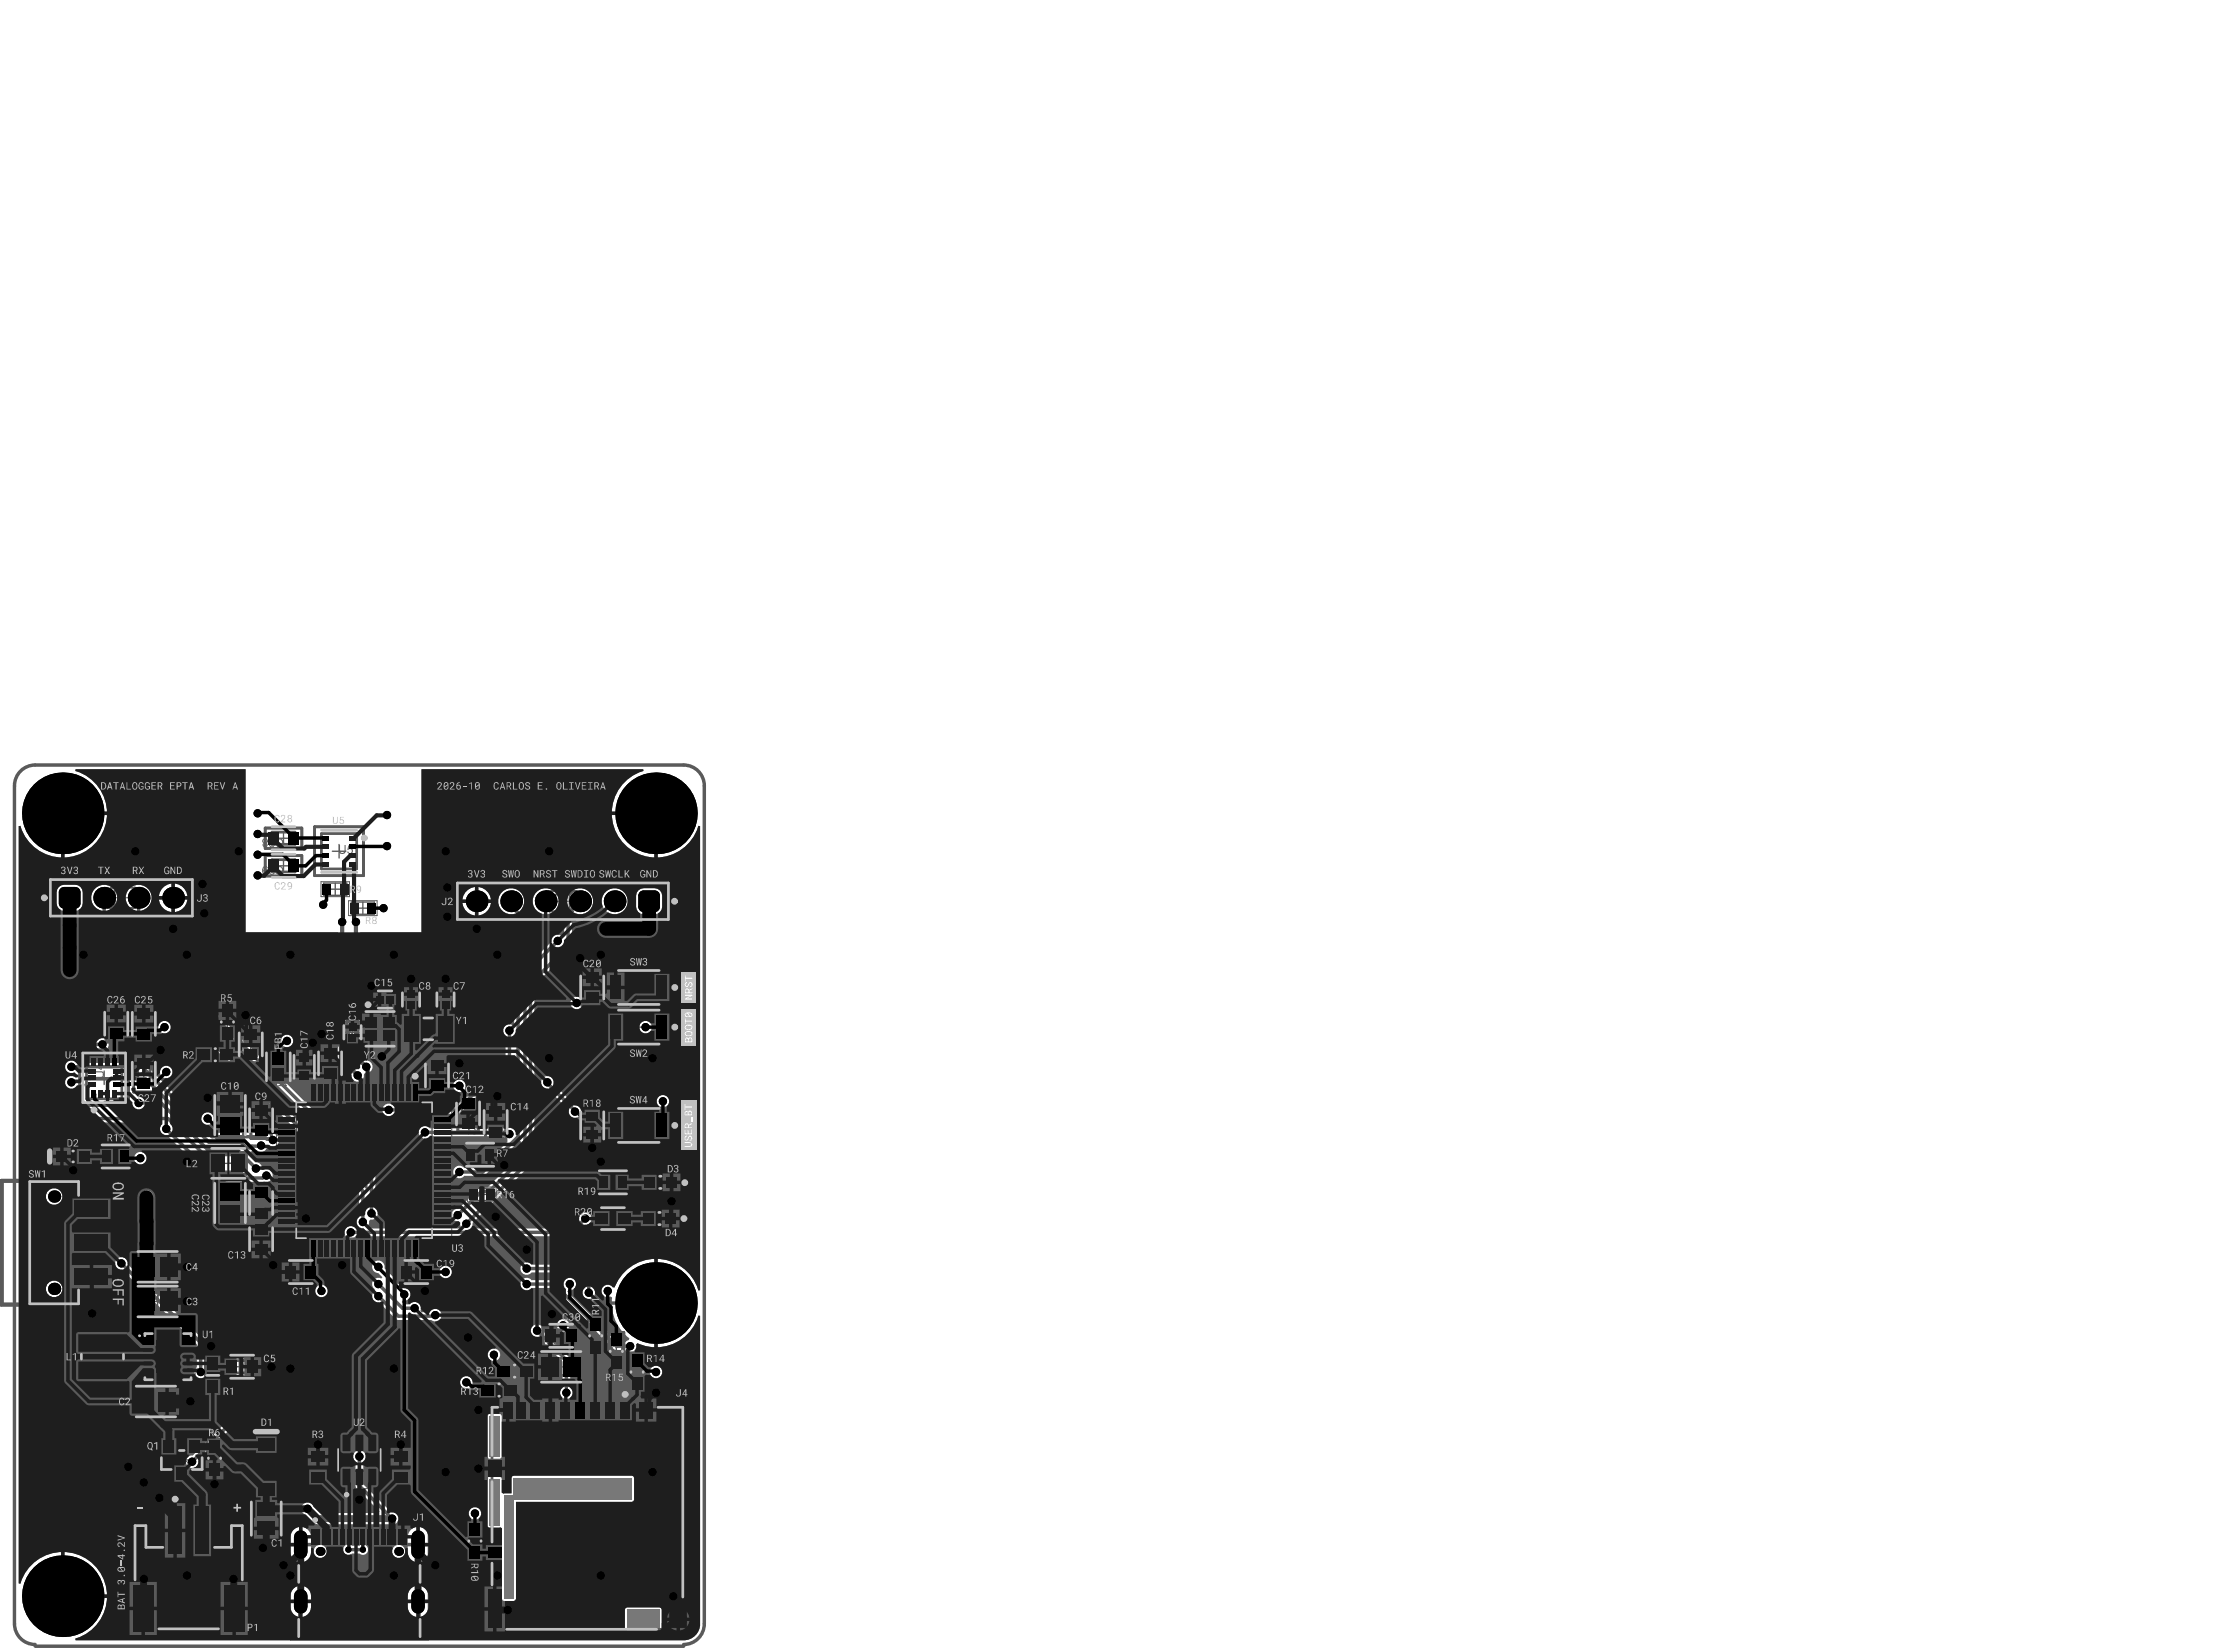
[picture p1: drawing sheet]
<svg xmlns="http://www.w3.org/2000/svg" width="543mm" height="405mm" viewBox="0 0 543 405" stroke-linecap="round" stroke-linejoin="round" font-family="sans-serif">
<g fill="#5a5a5a">
<path d="M88.7 287.2l.7-.4h1.3v.4h-1.2a.56 .56 0 0 0-.6 .5 .56 .56 0 0 0 .6 .6h1.2v.2h-1.2a.87 .87 0 0 1-.8-.4 .87 .87 0 0 1 0-.9z"/>
<path d="M88.8 289.1l.4-.2v.3a.41 .41 0 0 0-.4 .5 .41 .41 0 0 0 .6 .3 .41 .41 0 0 0 .2-.6h.3a.36 .36 0 0 0 .2 .5 .36 .36 0 0 0 .5-.3 .36 .36 0 0 0-.4-.4v-.3a.6 .6 0 0 1 .6 .8 .6 .6 0 0 1-.9 .3l-.1-.1a.65 .65 0 0 1-1 .2 .65 .65 0 0 1 0-1z"/>
</g>
<path d="M27.3 217.5h1.6M28.1 217.5v4.2l-.8 .8h-.9l-.8-.8M30.6 218.4l.8-.9h1.7l.8 .9v.8" fill="none" stroke="#5a5a5a" stroke-width=".5"/>
<circle cx="33.9" cy="219.2" r=".25" fill="#5a5a5a"/>
<path d="M33.9 219.2l-.8 .8M133.8 218.4h3.3l-3.3 3.3v.8l.8 .9h1.7l.8-.9M142.1 219.2l-.8-.8h-.8l-.9 .8v4.2M32.3 220h.8M33.1 220l.8 .9v.8l-.8 .8h-1.7l-.8-.8M138.8 223.4h1.7" fill="none" stroke="#5a5a5a" stroke-width=".5"/>
<g fill="none" stroke="#5a5a5a" stroke-width=".33">
<path d="M67.8 205.4h3.4M67.8 212.2h3.4M69.5 203.8v3.3M69.5 210.5v3.4M79.3 216.4h5.7v3h-5.7zM80.7 217.9h3M81.4 208.6h3.4M82.2 216.4v3M83.1 207v3.3M86.1 221.1h5.7v3h-5.7zM87.4 222.6h3M88.9 221.1v3"/>
<path d="M151.6 237.9h10v8.3h-10zM26.8 250.9h3.4M28.5 249.2v3.4M33.6 250.9h3.3M35.3 249.3v3.3M51.1 258.5h3.3M52.8 256.8v3.4M54.1 250.5h3.3M55.7 248.8v3.3M59.8 256h3.3M61.5 254.3v3.3M68.2 259.8v3.3"/>
<path d="M74.6 259.8v3.3M80.9 258.9v3.4M84.7 253h3.4M86.4 251.3v3.4M91.5 252.2h3.3M92.7 245h3.3M93.2 250.5v3.3M94.4 243.3v3.3M99.1 245h3.3M100.7 243.3v3.3M103.3 252.2h3.3M105 250.5v3.3"/>
<path d="M107.5 245h3.4M109.2 243.3v3.3M143.5 242h3.3M145.2 240.4v3.3M151.6 247.6h10v8.3h-10zM154.9 242h3.3M154.9 251.7h3.3M156.6 240.4v3.3M156.6 250.1v3.3M23.9 264.2h3.3M25.5 262.5v3.3M33.6 263.1h3.3"/>
<path d="M35.3 261.5v3.3M54.7 273.3h3.4M56.4 271.6v3.4M62.3 274.6h3.4M64 272.9v3.3M66.6 261.5h3.3M72.9 261.5h3.3M79.2 260.6h3.4M105.5 263.6h3.3M107.1 261.9v3.3M113.1 272.9h3.3M114.7 271.2v3.3"/>
<path d="M119.8 275h3.4M121.5 273.3v3.3M143.5 275.8h3.3M145.2 274.2v3.3M151.6 271.7h10v8.3h-10zM154.9 275.8h3.3M156.6 274.2v3.3M15.3 282.1h5.3v2.7h-5.3zM17.1 283.4h1.7M17.9 282.6v1.7M26.7 283.4h3.3M28.4 281.8v3.3"/>
<path d="M54.3 285.1h3.3M54.7 294.8h3.4M56 283.5v3.3M56.4 293.2v3.3M62.3 294.8h3.4M64 293.2v3.3M87.6 286.8h3.3M89.3 285.2v3.3M115.3 291.2h5.6v3h-5.6zM116 283h3.3M116.6 292.7h3M117.7 281.3v3.4"/>
<path d="M118.1 291.2v3M148.6 298.7h3.3M148.6 289.8h3.3M150.2 288.1v3.3M150.2 297v3.3M160 298.7h3.3M160.2 289.8h3.3M161.6 297v3.3M161.9 288.1v3.3M11.6 304.6h3.3M13.3 302.9v3.3M37 310.5h3.3"/>
<path d="M37 319h3.3M38.6 308.8v3.3M38.6 317.3v3.3M62.3 303.7h3.4M64 302.1v3.3M72.1 311.8h3.3M73.7 310.1v3.3M100.4 311.8h3.3M102 310.1v3.3M23.4 332.5h3.4M25.1 330.8v3.4M36 327.3h10.3v10.4h-10.3z"/>
<path d="M50.5 337.1h3.3M52.2 335.4v3.3M57.7 335h3.3M59.3 333.3v3.3M122.3 339v3.3M124.5 336h3.3M126.1 334.4v3.3M135.9 327.4h3.3M135.9 335h3.3M137.6 325.7v3.4M137.6 333.3v3.4M144.3 327.4h3.4"/>
<path d="M146 325.7v3.4M149.4 331.2h3.3M151.1 329.5v3.4M154.5 336.3h3.3M156.2 334.6v3.3M36.5 343.5h3.4M38.2 341.8v3.4M42.9 357.8h3.3M44.6 356.2v3.3M50.9 357.4h3.3M52.6 355.7v3.4M62.6 355h5.3v9h-5.3z"/>
<path d="M64.4 359.5h1.7M65.3 358.7v1.6M76.5 359.5h2.9M76.5 356.7h2.9v5.6h-2.9zM77.9 358v3M96.7 359.5h3M96.7 356.7h3v5.6h-3zM98.2 358v3M120.7 340.7h3.3M33.1 373.9h2.7v5.3h20.9v-5.3h2.7v22.6h-1.7v2.7h-22.9v-2.7h-1.7zM63.6 372.2h3.3M65.3 370.5v3.4"/>
<path d="M114.8 377.7h3.3M116.4 376v3.3M142.3 372.1h3.3M144 370.5v3.3M44.6 386.6h3.3M46.2 384.9v3.3M103 401.1v-24.4h-29.8v24.4h42.9"/>
</g>
<g fill="none" stroke="#5a5a5a" stroke-width=".25">
<path d="M11.7 214.9h36.1v10.3h-36.1zM29.8 218.4v3.3M78.7 216.1h7v3.7h-7zM111.4 215.7h53.1v10.3h-53.1zM138 219.2v3.3M28.1 220h3.3M85.4 220.7h7v3.7h-7zM136.3 220.9h3.3M149.3 237.5h14.6v9h-14.6zM149.3 247.2h14.6v9h-14.6zM67.8 265.4h42.9v42.9h-42.9zM149.3 271.3h14.6v9h-14.6z"/>
<path d="M13.5 281.8h8.8v3.3h-8.8zM114.6 290.9h7v3.7h-7zM34.5 325.8h13.3v13.4h-13.3zM61.9 352.2h6.7v14.6h-6.7zM74.6 354h6.7v11h-6.7zM82.4 350.8h11.4v14h-11.4zM94.9 354h6.7v11h-6.7zM32.3 368.9h27.9v31.3h-27.9zM71.2 373.9h33.8v28.1h-33.8z"/>
</g>
<g fill="none" stroke="#5a5a5a" stroke-width=".67">
<path d="M65 202.9h9v5h-9zM65 209.7h9v5h-9zM66.7 203.9h5.6v3h-5.6zM66.7 210.7h5.6v3h-5.6zM77.1 202.6h12v12h-12zM78.8 204.3h8.6v8.7h-8.6zM142.7 237.5h5v9h-5zM143.7 239.2h3v5.6h-3zM19.5 257.3h12v13.7h-12zM21.2 259h8.7v10.3h-8.7zM26 246.4h5v9h-5zM27 248.1h3v5.6h-3z"/>
<path d="M32.8 246.4h5v9h-5zM32.8 258.7h5v8.9h-5zM33.8 248.1h3v5.7h-3zM48.1 256.7h9.3v3.6h-9.3zM49.9 257h5.7v3h-5.7zM53.9 245.8h3.7v9.3h-3.7zM54.2 247.6h3v5.7h-3zM59 251.5h5v9h-5zM60 253.1h3v5.7h-3zM66.3 257.7h3.8v7.5h-3.8zM66.9 258.8h2.7v5.3h-2.7zM72.7 257.8h3.7v7.3h-3.7z"/>
<path d="M73.1 258.6h3v5.7h-3zM78.4 256.1h5v9h-5zM79.4 257.8h3v5.6h-3zM85.1 250.3h2.6v5.4h-2.6zM85.5 251.3h1.8v3.5h-1.8zM89.3 248.9h7.8v6.5h-7.8zM89.7 249.3h7v5.7h-7zM91.7 243.6h5.3v2.7h-5.3zM92.6 244.1h3.5v1.8h-3.5zM98.7 248.7h12.6v7h-12.6zM99.4 242.3h2.7v5.3h-2.7zM99.5 249.5h11v5.3h-11z"/>
<path d="M99.8 243.2h1.9v3.5h-1.9zM104.6 259.1h5v9h-5zM107.9 242.3h2.6v5.3h-2.6zM108.3 243.2h1.8v3.5h-1.8zM33.8 260.3h3v5.7h-3zM53.1 267.6h6.5v11.4h-6.5zM54.3 270h4.2v6.6h-4.2zM61.5 270.1h5v9h-5zM62.5 271.7h3v5.7h-3zM105.6 260.7h3v5.7h-3zM112.2 268.4h5v9h-5zM113.2 270h3v5.7h-3z"/>
<path d="M119 270.5h5v9h-5zM120 272.2h3v5.6h-3zM143.3 272.1h3.7v7.4h-3.7zM143.8 273.2h2.7v5.3h-2.7zM.3 289.3h26.6v30.6h-26.6zM.6 289.6h18.7v29.9h-18.7zM24.7 281.6h7.3v3.7h-7.3zM25.7 282.1h5.3v2.7h-5.3zM51.5 282.5h8.9v5.3h-8.9zM52.6 283h6.7v4.2h-6.7zM53.1 289.2h6.5v11.3h-6.5zM54.3 291.5h4.2v6.7h-4.2z"/>
<path d="M61.5 290.4h5v17.8h-5zM61.5 299.3h5M61.5 299.2h5M62.5 292h3v5.7h-3zM114 281.2h7.4v3.6h-7.4zM115 281.7h5.3v2.6h-5.3zM145.6 296.8h9.3v3.7h-9.3zM146.6 287.9h7.3v3.7h-7.3zM147.4 297.2h5.7v2.9h-5.7zM147.6 288.4h5.3v2.7h-5.3zM157.2 296.8h8.9v3.7h-8.9zM157.4 287.9h8.9v3.7h-8.9z"/>
<path d="M158.8 297.2h5.7v2.9h-5.7zM159 288.3h5.7v3h-5.7zM33 307.2h11.3v6.5h-11.3zM33 315.7h11.3v6.5h-11.3zM35.3 308.4h6.7v4.2h-6.7zM35.3 316.9h6.7v4.2h-6.7zM62.5 300.9h3v5.7h-3zM69.2 309.3h9v4.9h-9zM70.9 310.3h5.7v2.9h-5.7zM97.5 309.3h9v4.9h-9zM99.2 310.3h5.7v2.9h-5.7zM19.1 327h12v11h-12z"/>
<path d="M20 327.3h10.3v10.4h-10.3zM50.3 332.4h3.7v9.3h-3.7zM50.7 334.3h3v5.6h-3zM54.9 332.5h8.9v5h-8.9zM56.5 333.5h5.7v3h-5.7zM117.7 338.9h9.3v3.6h-9.3zM119.5 339.2h5.7v3h-5.7zM121.5 334.2h9.3v3.7h-9.3zM123.3 334.5h5.7v3h-5.7zM131.9 331.7h11.3v6.6h-11.3zM133.1 324.9h8.9v5h-8.9zM134.2 332.9h6.7v4.2h-6.7z"/>
<path d="M134.7 325.9h5.7v3h-5.7zM144.2 322.7h3.6v9.3h-3.6zM144.5 324.6h3v5.6h-3zM149.2 326.5h3.7v9.4h-3.7zM149.6 328.4h3v5.6h-3zM154.3 331.6h3.7v9.3h-3.7zM154.7 333.4h2.9v5.7h-2.9zM32.5 340.2h11.4v6.5h-11.4zM34.9 341.4h6.6v4.2h-6.6zM39.2 352.7h10.7v10.3h-10.7zM39.6 355.5h9.9v4.6h-9.9zM50.8 352.7h3.6v9.4h-3.6z"/>
<path d="M51.1 354.6h3v5.6h-3zM119.3 343.2h49.4v56.5h-49.4zM120.6 344.9h46.8v54.4h-46.8zM62.6 367.8h5.3v8.8h-5.3zM63.2 368.9h4.1v6.6h-4.1zM114.6 373h3.6v9.3h-3.6zM114.9 374.9h3v5.6h-3z"/>
</g>
<path d="M83.2 355.1h9.8v5.4h-9.8z" fill="none" stroke="#5a5a5a" stroke-width=".42"/>
<path d="M15.3 282.1h.9v2.7h-.9z" fill-rule="evenodd" fill="#5a5a5a"/>
<path d="M108.3 399.7l-.2-.3h-.5l-.2 .3v.9l.2 .2h.5l.2-.2M108.8 399.4h.6l.3 .3-.3 .4 .3 .5-.3 .2h-.6zM112.4 399.4h-.9v1.4h.9M112.8 399.4h.7l.2 .3v.9l-.2 .2h-.7zM115.1 399.7l-.2-.3h-.5l-.2 .3v.9l.2 .2h.5l.2-.2v-.5h-.5M116.4 399.4h-.9v1.4h.9M106.1 400.3h.6l.3-.2v-.4l-.3-.3h-.6v1.4M108.8 400.1h.1M108.8 400.1h.6M111.5 400.1h.4M115.5 400.1h.5" fill="none" stroke="#5a5a5a" stroke-width=".28"/>
<g fill="none" stroke="#5a5a5a" stroke-width=".67">
<path d="M65 202.9h9v5h-9zM65 209.7h9v5h-9zM77.1 202.6h12v12h-12zM142.7 237.5h5v9h-5zM19.5 257.3h12v13.7h-12zM26 246.4h5v9h-5zM32.8 246.4h5v9h-5zM32.8 258.7h5v8.9h-5zM48.1 256.7h9.3v3.6h-9.3zM53.9 245.8h3.7v9.3h-3.7zM59 251.5h5v9h-5zM66.3 257.7h3.8v7.5h-3.8z"/>
<path d="M72.7 257.8h3.7v7.3h-3.7zM78.4 256.1h5v9h-5zM85.1 250.3h2.6v5.4h-2.6zM89.3 248.9h7.8v6.5h-7.8zM91.7 243.6h5.3v2.7h-5.3zM98.7 248.7h12.6v7h-12.6zM99.4 242.3h2.7v5.3h-2.7zM104.6 259.1h5v9h-5zM107.9 242.3h2.6v5.3h-2.6zM53.1 267.6h6.5v11.4h-6.5zM61.5 270.1h5v9h-5zM112.2 268.4h5v9h-5z"/>
<path d="M119 270.5h5v9h-5zM143.3 272.1h3.7v7.4h-3.7zM.3 289.3h26.6v30.6h-26.6zM24.7 281.6h7.3v3.7h-7.3zM51.5 282.5h8.9v5.3h-8.9zM53.1 289.2h6.5v11.3h-6.5zM61.5 290.4h5v17.8h-5zM61.5 299.3h5M61.5 299.2h5M114 281.2h7.4v3.6h-7.4zM145.6 296.8h9.3v3.7h-9.3zM146.6 287.9h7.3v3.7h-7.3z"/>
<path d="M157.2 296.8h8.9v3.7h-8.9zM157.4 287.9h8.9v3.7h-8.9zM33 307.2h11.3v6.5h-11.3zM33 315.7h11.3v6.5h-11.3zM69.2 309.3h9v4.9h-9zM97.5 309.3h9v4.9h-9zM19.1 327h12v11h-12zM50.3 332.4h3.7v9.3h-3.7zM54.9 332.5h8.9v5h-8.9zM117.7 338.9h9.3v3.6h-9.3zM121.5 334.2h9.3v3.7h-9.3zM131.9 331.7h11.3v6.6h-11.3z"/>
<path d="M133.1 324.9h8.9v5h-8.9zM144.2 322.7h3.6v9.3h-3.6zM149.2 326.5h3.7v9.4h-3.7zM154.3 331.6h3.7v9.3h-3.7zM32.5 340.2h11.4v6.5h-11.4zM39.2 352.7h10.7v10.3h-10.7zM50.8 352.7h3.6v9.4h-3.6zM119.3 343.2h49.4v56.5h-49.4zM62.6 367.8h5.3v8.8h-5.3zM114.6 373h3.6v9.3h-3.6z"/>
<circle cx="77.3" cy="372.5" r=".33"/>
<circle cx="84.9" cy="366.3" r=".33"/>
</g>
<g fill="none" stroke="#5a5a5a" stroke-width=".33">
<path d="M12.9 215.8h33.8v8.5h-33.8zM112.6 216.7h50.7v8.4h-50.7zM72.6 270.2h33.3v33.3h-33.3z"/>
<circle cx="39" cy="330.3" r="1.66"/>
</g>
<g fill="#5a5a5a">
<path d="M105.1 262l.4-.2 .1 .2a.7 .7 0 0 0-.4 1 .7 .7 0 0 0 1 .3 .64 .64 0 0 0 .7-.6 .64 .64 0 0 0-.6-.7l.1-.3a.96 .96 0 0 1 .6 1.2 .96 .96 0 0 1-1.2 .7 .97 .97 0 0 1-.9-.6 .97 .97 0 0 1 .2-1z"/>
<path d="M105 260.4a.95 .95 0 0 1 1.5 .6l.3 .2v-1.1h.2v1.4l-.6-.4a1.09 1.09 0 0 0-1.1-.7l-.2 .5 .4 .3v.3a.73 .73 0 0 1-.5-1.1z"/>
<path d="M104.9 258.8h2.1v.3h-1.7l.4 .4-.3 .1-.5-.5z"/>
<path d="M144.8 370h.3v1.4a.56 .56 0 0 1-.5 .7 .56 .56 0 0 1-.6-.6l.2-.1a.32 .32 0 0 0 .3 .5 .32 .32 0 0 0 .3-.5z"/>
<path d="M56 283h.2v2h1v.1h-1.2z"/>
<path d="M57.7 283.2a.68 .68 0 0 1 1 .1 .68 .68 0 0 1-.3 1l-.6 .7h1v.1h-1.3v-.2l.5-.5a.83 .83 0 0 0 .4-1.1l-.6 .1-.1 .3-.2-.1z"/>
<path d="M13.6 305l.7-.4v.3a.55 .55 0 0 0-.5 .6 .55 .55 0 0 0 .6 .5l.2-.6a.58 .58 0 0 1 .7-.7 .58 .58 0 0 1 .4 .9l-.2 .6-.4 .1v-.4a.48 .48 0 0 0 .5-.4 .48 .48 0 0 0-.4-.5l-.2 .1-.1 .3a.71 .71 0 0 1-.3 .7 .71 .71 0 0 1-.7 .1 .99 .99 0 0 1-.3-1.2z"/>
<path d="M13.6 307l2.1-.5v.3l-1.8 .4 1.8 .5v.3l-1.8 .5 1.8 .5v.2l-2.1-.6v-.2l1.9-.5-1.9-.5z"/>
<path d="M13.6 310.1h1.7l-.3-.4v-.1h.2l.3 .5h.2v.3h-2.1z"/>
<path d="M154 333.3h2.2v.3h-1.7l.3 .5h-.3z"/>
<path d="M119.3 340.7h.2v1.7l.6-.3v.3l-.6 .5h-.2z"/>
<path d="M117.3 341.1a.73 .73 0 0 1 .7-.4 .73 .73 0 0 1 .6 .6h-.2a.43 .43 0 0 0-.6-.4 .43 .43 0 0 0-.3 .6 .43 .43 0 0 0 .6 .3l-.1 .2a.35 .35 0 0 0-.4 .3 .35 .35 0 0 0 .4 .4 .35 .35 0 0 0 .3-.4l.2 .1a.57 .57 0 0 1-.8 .5 .57 .57 0 0 1-.1-1l-.4-.4z"/>
<path d="M123.1 336.1h.2v1.6l.6-.3v.3l-.6 .5h-.2z"/>
<path d="M121.1 336.1h1.3v.2l-.4 .5a.91 .91 0 0 0-.5 1.2h.5l.2-.5 .2 .1a.68 .68 0 0 1-1 .5 .68 .68 0 0 1 0-1.2l.7-.6h-1z"/>
<path d="M68.2 261.5h2.1v1.5h-.2v-1.2h-.7v1h-.2v-1h-1z"/>
<path d="M68.2 265.9h1.6l-.3-.6h.2l.6 .9h-2.1z"/>
<path d="M64.1 295.3a1.24 1.24 0 0 1 1.2-.3 1.24 1.24 0 0 1 .9 .9l-.3 .6-.4 .2-.1-.2a.7 .7 0 0 0 .4-1 .7 .7 0 0 0-1-.3 .64 .64 0 0 0-.6 .6 .64 .64 0 0 0 .6 .7l-.1 .3a.96 .96 0 0 1-.6-1.5z"/>
<path d="M64 297h.3l.5 .6a.56 .56 0 0 0 .6 .5 .56 .56 0 0 0 .5-.5l-.4-.3v-.3a.68 .68 0 0 1 .5 1.1 .68 .68 0 0 1-1.2-.1l-.5-.7v1.1h-.3z"/>
<path d="M64 299l.4-.3h.2v.2a.43 .43 0 0 0-.4 .5 .43 .43 0 0 0 .5 .3 .43 .43 0 0 0 .3-.5h.3a.35 .35 0 0 0 .3 .5 .35 .35 0 0 0 .4-.4 .35 .35 0 0 0-.5-.3l.1-.3a.58 .58 0 0 1 .5 .9 .58 .58 0 0 1-1 .1 .63 .63 0 0 1-.9 .3 .63 .63 0 0 1-.2-.9z"/>
<path d="M56.5 295.3a1.24 1.24 0 0 1 1.2-.3 1.24 1.24 0 0 1 .9 .9l-.3 .6-.4 .2-.1-.2a.7 .7 0 0 0 .4-1 .7 .7 0 0 0-1-.3 .64 .64 0 0 0-.6 .6 .64 .64 0 0 0 .6 .7l-.1 .3a.96 .96 0 0 1-.6-1.5z"/>
<path d="M56.4 297h.3l.5 .6a.56 .56 0 0 0 .5 .5 .56 .56 0 0 0 .6-.5l-.4-.3v-.3a.68 .68 0 0 1 .5 1.1 .68 .68 0 0 1-1.2-.1l-.6-.7v1.1h-.2z"/>
<path d="M56.4 298.7l.7 .3a.77 .77 0 0 0 1.2 .5l-.1-.4-.3-.1v-.3a.68 .68 0 0 1 .5 1 .68 .68 0 0 1-1.2-.1l-.6-.6v1h-.2z"/>
<path d="M114.2 374.7h2.1v.3h-1.7l.4 .4-.3 .1z"/>
<path d="M103 311.1l.4-.1a1.08 1.08 0 0 1 1.2 .9 1.08 1.08 0 0 1-.8 1.2 .86 .86 0 0 1-1.1-.5l.3-.2a.7 .7 0 0 0 .9 .4 .7 .7 0 0 0 .3-1 .64 .64 0 0 0-.6-.6 .64 .64 0 0 0-.6 .6l-.4-.1z"/>
<path d="M101.5 311h.2v1.7l.5-.4v.3l-.6 .5h-.1z"/>
<path d="M67.7 205.8a.99 .99 0 0 1 1.3-.2 .99 .99 0 0 1 .4 1.3 .9 .9 0 0 1-.8 .8 .9 .9 0 0 1-1-.7h.3a.7 .7 0 0 0 .9 .3 .7 .7 0 0 0 .4-.9 .64 .64 0 0 0-.6-.6 .64 .64 0 0 0-.7 .5l-.4-.1z"/>
<path d="M65.9 205.5h1.5l-.4 .7a1.09 1.09 0 0 0-.7 1.1l.5 .1 .2-.4h.3a.67 .67 0 0 1-1.1 .5 .67 .67 0 0 1 .2-1.2l.6-.5h-1.1z"/>
<path d="M67.7 212.6a.99 .99 0 0 1 1.3-.2 .99 .99 0 0 1 .4 1.2 .9 .9 0 0 1-.8 .9 .9 .9 0 0 1-1-.7h.3a.7 .7 0 0 0 .9 .3 .7 .7 0 0 0 .4-.9 .64 .64 0 0 0-.6-.7 .64 .64 0 0 0-.7 .5l-.4-.1z"/>
<path d="M65.9 212.3h1.5l-.4 .6a1.09 1.09 0 0 0-.7 1.1l.5 .2 .2-.4h.3a.67 .67 0 0 1-1.1 .5 .67 .67 0 0 1 .2-1.2l.6-.6h-1.1z"/>
<path d="M98.8 243.3l.3-.1 .1 .3a.7 .7 0 0 0-.3 .9 .7 .7 0 0 0 .9 .3 .64 .64 0 0 0 .6-.5 .64 .64 0 0 0-.5-.7l.1-.4a1.02 1.02 0 0 1 .6 1.4 1.02 1.02 0 0 1-1.4 .5 .98 .98 0 0 1-.4-1.7z"/>
<path d="M38.9 308.5h.1a.93 .93 0 0 1 1.4 .5h-.2a.7 .7 0 0 0-1-.3 .7 .7 0 0 0-.3 .9 .64 .64 0 0 0 .6 .7 .64 .64 0 0 0 .7-.6l.3 .1a1.01 1.01 0 0 1-1.3 .6 1.01 1.01 0 0 1-.6-1.4z"/>
<path d="M92 252.2h.3v.9l.9 1.3h-.5l-.5-1.1-.7 1.1h-.4l.9-1.3z"/>
<path d="M89.6 252.2h1.5l-.1 .4-.4 .3a.77 .77 0 0 0-.5 1.2h.4l.2-.4 .3 .1a.67 .67 0 0 1-1.1 .4 .67 .67 0 0 1 .1-1.1l.7-.7h-1.1z"/>
<path d="M95.4 243.9a1.1 1.1 0 0 1 1.6 .4 1.1 1.1 0 0 1-.5 1.5 .91 .91 0 0 1-1.4-.6h.3a.69 .69 0 0 0 .9 .4 .69 .69 0 0 0 .4-.9 .69 .69 0 0 0-.5-.7 .69 .69 0 0 0-.8 .5l-.3-.1z"/>
<path d="M93.8 243.7h.4v1.7l.5-.3v.2l-.6 .5h-.3z"/>
<path d="M91.9 244a.78 .78 0 0 1 .8-.3 .78 .78 0 0 1 .6 .6h-.4a.46 .46 0 0 0-.7-.3 .46 .46 0 0 0 .1 .8l.4 .1 .5-.2-.2 1.1h-1.1v-.2h.8l.1-.6a.7 .7 0 0 1-.9-.1 .7 .7 0 0 1 0-.9z"/>
<path d="M38.7 317.2h.1a.93 .93 0 0 1 1.6 .2l-.2 .1a.68 .68 0 0 0-.9-.4 .68 .68 0 0 0-.4 .9 .65 .65 0 0 0 .5 .8 .65 .65 0 0 0 .8-.5h.3a1.01 1.01 0 0 1-1.3 .6 1.01 1.01 0 0 1-.6-1.3z"/>
<path d="M40.8 317.1a.6 .6 0 0 1 .9-.2 .6 .6 0 0 1 .1 .9h-.1a.66 .66 0 0 1 .1 1.2 .66 .66 0 0 1-1.1-.6l.3-.1a.41 .41 0 0 0 .4 .5 .41 .41 0 0 0 .4-.5 .41 .41 0 0 0-.5-.3v-.2a.38 .38 0 0 0 .5-.3 .38 .38 0 0 0-.4-.5 .38 .38 0 0 0-.4 .4h-.3z"/>
<path d="M83.1 207.1h.3v1.3a.56 .56 0 0 0 .5 .7 .56 .56 0 0 0 .6-.7v-1.3h.2v1.3a.81 .81 0 0 1-.8 .9 .81 .81 0 0 1-.8-.9z"/>
<path d="M85.4 207.2h1v.2h-.8l-.1 .6a.72 .72 0 0 1 1 .3 .72 .72 0 0 1-.4 1 .72 .72 0 0 1-1-.6h.3a.48 .48 0 0 0 .7 .2 .48 .48 0 0 0 .1-.7 .48 .48 0 0 0-.7 0l-.4 .1z"/>
<path d="M119.5 273.4l.4-.2 .1 .3a.7 .7 0 0 0-.4 .9 .7 .7 0 0 0 1 .3 .64 .64 0 0 0 .6-.6 .64 .64 0 0 0-.6-.6l.1-.4a.96 .96 0 0 1 .7 1.2 .96 .96 0 0 1-1.2 .7 .97 .97 0 0 1-.9-.6 .97 .97 0 0 1 .2-1z"/>
<path d="M119.3 271.9h2.1v.3h-1.7l.4 .4-.3 .1z"/>
<path d="M119.7 281h1.4l-.8 1.5v.5h-.3l.1-.6 .6-1.2h-1z"/>
<path d="M114.8 273.3a1.24 1.24 0 0 1 1.3-.3 1.24 1.24 0 0 1 .8 1l-.2 .6-.5 .1v-.2a.7 .7 0 0 0 .3-1 .7 .7 0 0 0-.9-.3 .64 .64 0 0 0-.7 .6 .64 .64 0 0 0 .6 .7l-.1 .3a.96 .96 0 0 1-.6-1.5z"/>
<path d="M114.7 275.7h1.7l-.3-.4 .2-.1 .5 .8h-2.1z"/>
<path d="M114.7 276.7l.7 .3a.77 .77 0 0 0 1.3 .5l-.1-.4-.4-.1v-.3a.68 .68 0 0 1 .6 1.1 .68 .68 0 0 1-1.2-.2l-.6-.6v1h-.3z"/>
<path d="M72.1 311.9l.6-.1a1.1 1.1 0 0 1 .9 1.6 .92 .92 0 0 1-.9 .6 .92 .92 0 0 1-.8-.6l.2-.1a.7 .7 0 0 0 1 .4 .7 .7 0 0 0 .3-1 .64 .64 0 0 0-.6-.7 .64 .64 0 0 0-.7 .6l-.3-.1z"/>
<path d="M70.6 311.8h.2v1.7l.6-.3v.2l-.6 .5h-.2z"/>
<path d="M68.9 311.8h.3v1.7l.5-.3v.2l-.5 .5h-.3z"/>
<path d="M64.1 304.1a1.24 1.24 0 0 1 1.2-.3 1.24 1.24 0 0 1 .9 1l-.3 .6-.4 .2-.1-.3a.7 .7 0 0 0 .4-.9 .7 .7 0 0 0-1-.3 .64 .64 0 0 0-.6 .6 .64 .64 0 0 0 .6 .6l-.1 .4a.96 .96 0 0 1-.6-1.6z"/>
<path d="M64 306.6h1.7l-.3-.4 .2-.1 .5 .7h-2.1z"/>
<path d="M64.1 307.8l.3-.3h.2v.3a.43 .43 0 0 0-.4 .5 .43 .43 0 0 0 .5 .3 .43 .43 0 0 0 .3-.6l.3 .1a.35 .35 0 0 0 .3 .5 .35 .35 0 0 0 .4-.4 .35 .35 0 0 0-.5-.3l.1-.3a.58 .58 0 0 1 .5 .9 .58 .58 0 0 1-1 0 .61 .61 0 0 1-.9 .3 .61 .61 0 0 1-.1-.9z"/>
<path d="M78.9 259l.4-.2 .1 .3a.7 .7 0 0 0-.4 .9 .7 .7 0 0 0 1 .4 .64 .64 0 0 0 .7-.6 .64 .64 0 0 0-.6-.7v-.3a.96 .96 0 0 1 .7 1.1 .96 .96 0 0 1-1.2 .7 .97 .97 0 0 1-.9-.5 .97 .97 0 0 1 .2-1.1z"/>
<path d="M78.7 257.6h2.1v.2h-1.7l.4 .4-.3 .1z"/>
<path d="M72.5 259.9l.3-.2 .2 .2a.7 .7 0 0 0-.3 1 .7 .7 0 0 0 .9 .3 .64 .64 0 0 0 .7-.6 .64 .64 0 0 0-.6-.7l.1-.3a.96 .96 0 0 1 .7 1.2 .96 .96 0 0 1-1.2 .7 .99 .99 0 0 1-.9-1.3z"/>
<path d="M72.4 258.4h2.1v.3h-1.7l.3 .4-.2 .1z"/>
<path d="M72.4 256.3l1.2 .7 .9 .1v.3l-.9-.2-1-.6v1.1h-.2z"/>
<path d="M54.4 271.7l.4-.2 .1 .3a.7 .7 0 0 0-.4 .9 .7 .7 0 0 0 1 .3 .64 .64 0 0 0 .6-.6 .64 .64 0 0 0-.6-.6l.1-.4a.96 .96 0 0 1 .7 1.2 .96 .96 0 0 1-1.2 .7 .97 .97 0 0 1-.9-.6 .97 .97 0 0 1 .2-1z"/>
<path d="M54.2 270.2h2.1v.3h-1.7l.4 .4-.3 .1z"/>
<path d="M62 273l.4-.2 .1 .2a.7 .7 0 0 0-.4 1 .7 .7 0 0 0 1 .3 .64 .64 0 0 0 .6-.6 .64 .64 0 0 0-.5-.7v-.3a.96 .96 0 0 1 .7 1.2 .96 .96 0 0 1-1.2 .7 .97 .97 0 0 1-.9-.6 .97 .97 0 0 1 .2-1z"/>
<path d="M145.2 278.6h1.7l-.4-.4 .3-.1 .5 .8h-2.1z"/>
<path d="M152.4 296.6a.71 .71 0 0 1 1.1 .2 .71 .71 0 0 1-.3 1l-.7 .6h1.1v.3h-1.4l.1-.4 .5-.5a.56 .56 0 0 0 .5-.5 .56 .56 0 0 0-.4-.6l-.4 .4h-.2z"/>
<path d="M152.4 288.2l.8-.5v2.1h-.3v-1.7l-.4 .3z"/>
<path d="M158.4 289.5a.74 .74 0 0 1 .8-.3 .74 .74 0 0 1 .6 .6l-.3 .1a.45 .45 0 0 0-.4-.6 .45 .45 0 0 0-.4 .6 .45 .45 0 0 0 .6 .3l-.1 .3a.36 .36 0 0 0-.5 .2 .36 .36 0 0 0 .4 .5 .36 .36 0 0 0 .3-.4h.4a.64 .64 0 0 1-.7 .6 .64 .64 0 0 1-.6-.8l.3-.2-.4-.2z"/>
<path d="M25.3 283.4h.2v1.7l.5-.3v.3l-.6 .5h-.1z"/>
<path d="M24 283.4h.3v.5l-.7 1.4h1v.2h-1.4l.7-1.3z"/>
<path d="M148.9 328.2h2.1v.3h-1.7l.3 .4-.2 .1z"/>
<path d="M148.9 326.2h.2v.9l.6 .1a.72 .72 0 0 1 .3-1 .72 .72 0 0 1 1 .3 .72 .72 0 0 1-.3 1l-.3 .1v-.3a.47 .47 0 0 0 .3-.7 .47 .47 0 0 0-.8 0l-.1 .5 .3 .1-.1 .3-1.1-.2z"/>
<path d="M143.8 324.4h2.2v.3h-1.7l.4 .5h-.4z"/>
<path d="M143.8 322.7h2.2v.3h-1.7l.4 .5h-.4z"/>
<path d="M44 360.9h1.7l-.3-.5h.3l.5 .7h-2.2z"/>
<path d="M65.4 372.6a1.24 1.24 0 0 1 1.2-.3 1.24 1.24 0 0 1 .9 1l-.3 .6-.4 .1-.1-.2a.7 .7 0 0 0 .4-1 .7 .7 0 0 0-1-.3 .64 .64 0 0 0-.7 .6 .64 .64 0 0 0 .6 .7l-.1 .3a.96 .96 0 0 1-.5-1.5z"/>
<path d="M65.3 375.1h1.7l-.4-.5h.3l.5 .7h-2.1z"/>
<path d="M22.9 332.3h2v-1.1h.2v1.3h-2.2z"/>
<path d="M22.9 330h2.2v.3h-1.7l.4 .5h-.4z"/>
<path d="M38.3 341.8l.1-.1a.93 .93 0 0 1 1.6 .2l-.3 .1a.68 .68 0 0 0-.8-.3 .68 .68 0 0 0-.4 .8 .65 .65 0 0 0 .5 .8 .65 .65 0 0 0 .7-.5l.4 .1a1.01 1.01 0 0 1-1.4 .6 1.01 1.01 0 0 1-.5-1.4z"/>
<path d="M40.4 341.6a.7 .7 0 0 1 1.1 0 .7 .7 0 0 1-.3 1.1l-.6 .6h1.1v.2h-1.5l.5-.6a.98 .98 0 0 0 .6-1.1l-.6-.2-.1 .4h-.3z"/>
<path d="M59.5 333.1h.1a.87 .87 0 0 1 1.5 .3l-.2 .1a.7 .7 0 0 0-.9-.3 .7 .7 0 0 0-.4 .9 .64 .64 0 0 0 .6 .6 .64 .64 0 0 0 .7-.5l.3 .1a1.02 1.02 0 0 1-1.4 .6 1.02 1.02 0 0 1-.5-1.4z"/>
<path d="M61.7 332.9h1v.2h-.8l-.1 .6a.68 .68 0 0 1 1 .4 .68 .68 0 0 1-.5 .9 .68 .68 0 0 1-.8-.6h.2a.46 .46 0 0 0 .6 .3 .46 .46 0 0 0 .3-.7 .46 .46 0 0 0-.7-.1l-.4 .1z"/>
<path d="M50.6 334.1h2.2v.3h-1.7l.3 .4-.3 .1-.5-.6z"/>
<path d="M107.2 243.4l.3-.2 .1 .3a.7 .7 0 0 0-.3 .9 .7 .7 0 0 0 .9 .3 .64 .64 0 0 0 .7-.5 .64 .64 0 0 0-.5-.7l.1-.4a1.02 1.02 0 0 1 .5 1.4 1.02 1.02 0 0 1-1.4 .5 1.06 1.06 0 0 1-.4-1.6z"/>
<path d="M107 241.5l1.1 .6 1 .2v.3l-1.1-.2-.7-.6v1.1h-.3z"/>
<path d="M103.8 252.2h.3v.9l.8 1.3h-.3l-.6-1.1-.7 1.1h-.3l.8-1.3z"/>
<path d="M101.9 252.2h.2v1.7l.5-.4v.4l-.4 .1-.2 .4h-.1z"/>
<path d="M85.6 254.1l.5-.2v.2a.76 .76 0 0 0-.1 1.1 .76 .76 0 0 0 1.1 .1 .63 .63 0 0 0 .3-.7 .63 .63 0 0 0-.5-.5l.1-.2a.98 .98 0 0 1 .6 1.2 .98 .98 0 0 1-1.2 .6 .99 .99 0 0 1-.9-.6 .99 .99 0 0 1 .1-1z"/>
<path d="M85.6 252.6h2.1v.2h-1.7l.3 .5-.2 .1-.5-.6z"/>
<path d="M35.4 251.3a1.08 1.08 0 0 1 1.6-.2 1.08 1.08 0 0 1 0 1.7h-.2l-.1-.2a.7 .7 0 0 0 .4-1 .7 .7 0 0 0-1-.3 .64 .64 0 0 0-.7 .6 .64 .64 0 0 0 .6 .7l-.1 .2a.9 .9 0 0 1-.5-1.5z"/>
<path d="M35.3 253.1l.6 .3a.87 .87 0 0 0 1.2 .6l.1-.3-.4-.4v-.2a.7 .7 0 0 1 .5 1.1 .7 .7 0 0 1-1.2-.2l-.6-.6v1h-.2z"/>
<path d="M35.4 254.9l.4-.1v.2a.48 .48 0 0 0-.3 .6 .48 .48 0 0 0 .6 .4 .48 .48 0 0 0 .3-.6l-.2-.4 .1-.2 1.1 .2v1h-.3v-.8l-.6-.1a.7 .7 0 0 1-.6 1 .7 .7 0 0 1-.6-1.1z"/>
<path d="M26.4 249.4l.3-.3 .3 .3a.7 .7 0 0 0-.4 .9 .7 .7 0 0 0 1 .3 .64 .64 0 0 0 .6-.6 .64 .64 0 0 0-.6-.6l.1-.4a.96 .96 0 0 1 .7 1.2 .96 .96 0 0 1-1.2 .7 .99 .99 0 0 1-.9-1.3z"/>
<path d="M26.4 247.7a.95 .95 0 0 1 1.5 .6l.3 .2v-1.1h.2v1.5l-.7-.5a1.09 1.09 0 0 0-1.1-.6l-.1 .4 .4 .3v.3a.73 .73 0 0 1-.5-1.1z"/>
<path d="M33.1 261.6l.4-.2 .2 .2a.7 .7 0 0 0-.4 1 .7 .7 0 0 0 1 .3 .64 .64 0 0 0 .7-.6 .64 .64 0 0 0-.6-.7l.1-.3a.96 .96 0 0 1 .6 1.2 .96 .96 0 0 1-1.1 .6 .99 .99 0 0 1-.9-1.2z"/>
<path d="M33.1 259.9a.95 .95 0 0 1 1.6 .6l.2 .3v-1.1h.3v1.4l-.7-.4a1.09 1.09 0 0 0-1.1-.7l-.2 .4 .4 .4v.2a.73 .73 0 0 1-.5-1.1z"/>
<path d="M33.1 258l1.2 .7 .9 .1v.3l-1-.2-.9-.6v1.1h-.2z"/>
<path d="M23.3 262.6h1.2a.83 .83 0 0 1 1 .8 .83 .83 0 0 1-1 .8h-1.2v-.3h1.2a.56 .56 0 0 0 .7-.5 .56 .56 0 0 0-.7-.6h-1.2z"/>
<path d="M143 240.5l.4-.3 .2 .3a.7 .7 0 0 0-.3 .9 .7 .7 0 0 0 .9 .4 .64 .64 0 0 0 .7-.6 .64 .64 0 0 0-.6-.7l.1-.3a.96 .96 0 0 1 .6 1.1 .96 .96 0 0 1-1.1 .7 .99 .99 0 0 1-.9-1.3z"/>
<path d="M143 238.8a.95 .95 0 0 1 1.6 .6l.2 .2v-1h.3v1.4l-.7-.4a1.09 1.09 0 0 0-1.1-.7l-.2 .4 .5 .3v.3a.73 .73 0 0 1-.6-1.1z"/>
<path d="M135.9 327.6l.6-.1a1.1 1.1 0 0 1 .9 1.7 .9 .9 0 0 1-.9 .5 .9 .9 0 0 1-.8-.7l.2-.1a.7 .7 0 0 0 1 .4 .7 .7 0 0 0 .3-1 .64 .64 0 0 0-.6-.7 .64 .64 0 0 0-.7 .6h-.3z"/>
<path d="M134.1 327.7l.2-.1a.65 .65 0 0 1 .6-.1 .65 .65 0 0 1 .5 .6h-.3a.41 .41 0 0 0-.5-.4 .41 .41 0 0 0-.3 .5 .41 .41 0 0 0 .5 .3v.2a.36 .36 0 0 0-.4 .4 .36 .36 0 0 0 .4 .4 .36 .36 0 0 0 .3-.5l.3 .1a.58 .58 0 0 1-.8 .5 .58 .58 0 0 1-.3-.9l-.3-.4z"/>
<path d="M135.9 335.2l.6-.1a1.1 1.1 0 0 1 .9 1.7 .9 .9 0 0 1-.9 .5 .9 .9 0 0 1-.8-.7l.2-.1a.7 .7 0 0 0 1 .4 .7 .7 0 0 0 .3-1 .64 .64 0 0 0-.6-.6 .64 .64 0 0 0-.7 .5h-.3z"/>
<path d="M134 335.1h1.4v.3l-.6 .5a.58 .58 0 0 0-.5 .5 .58 .58 0 0 0 .4 .6l.4-.4h.3a.68 .68 0 0 1-1.1 .5 .68 .68 0 0 1 .1-1.2l.7-.6h-1.1z"/>
<path d="M55 256.6a.71 .71 0 0 1 1.1 .1 .71 .71 0 0 1-.5 1l-.5 .6h1v.2h-1.4l.6-.8a.83 .83 0 0 0 .4-1.1l-.6 .1-.1 .4-.2-.1z"/>
<path d="M53.5 247.2h.3v.8l.6 .1a.69 .69 0 0 1 .3-1 .69 .69 0 0 1 .9 .4 .69 .69 0 0 1-.5 .9v-.2a.45 .45 0 0 0 .3-.7 .45 .45 0 0 0-.8 0l-.2 .2 .3 .5-.1 .2-1.1-.2z"/>
<path d="M59.3 254.4l.4-.2 .2 .2a.7 .7 0 0 0-.3 1 .7 .7 0 0 0 .9 .3 .64 .64 0 0 0 .7-.6 .64 .64 0 0 0-.6-.7l.1-.3a.96 .96 0 0 1 .6 1.2 .96 .96 0 0 1-1.1 .7 .99 .99 0 0 1-.9-1.3z"/>
<path d="M146.3 370.4l-.6 .9h.6zM146.3 370h.3v1.3h.3v.3h-.3v.5h-.3v-.5h-.9v-.3z"/>
<path d="M154.3 335l-.1 1h.7v-.6a.37 .37 0 0 0-.1-.5 .37 .37 0 0 0-.5 .1zM154.1 334.7a.65 .65 0 0 1 1 .5l1.1-.8v.4l-1.1 .7v.5h1.1v.3h-2.2z"/>
<path d="M154.4 331.8l1 .7v-.7zM154 331.5h1.4v-.3h.2v.3h.6v.3h-.6v.9h-.2l-1.4-1z"/>
<path d="M120.9 342.1l.1 .5 1 .1v-.8zM120.4 340.7h.4l.6 1h.6v-1h.3v2.2h-1a.6 .6 0 0 1-.7-.5 .6 .6 0 0 1 .5-.7z"/>
<path d="M124.9 337.3l-.2 .1 .2 .6h.9v-.7zM124.2 336.1h.4l.7 .9h.5v-.9h.3v2.1h-1a.6 .6 0 0 1-.7-.5 .6 .6 0 0 1 .6-.7z"/>
<path d="M69.4 263.6v.5a.35 .35 0 0 0 .3 .4 .35 .35 0 0 0 .4-.4v-.5zM68.4 263.6v.6a.38 .38 0 0 0 .4 .4 .38 .38 0 0 0 .4-.4v-.6zM68.2 263.3h2.1v.9a.55 .55 0 0 1-.4 .5 .55 .55 0 0 1-.6-.2 .59 .59 0 0 1-.7 .3 .59 .59 0 0 1-.4-.7z"/>
<path d="M114.6 376.4l-.1 1h.6v-.9l-.1-.2zM114.3 376.2a.64 .64 0 0 1 .7-.1 .64 .64 0 0 1 .4 .5l.9-.8v.4l-.9 .6v.6h.9v.3h-2.1z"/>
<path d="M114.6 373a.5 .5 0 0 0 0 .6 .5 .5 0 0 0 .5 .2 .78 .78 0 0 0 1.1-.6l-.3-.3zM114.3 372.9l.6-.2a1.11 1.11 0 0 1 1.5 .7 1.27 1.27 0 0 1-1.7 .6 .61 .61 0 0 1-.5-.4 .61 .61 0 0 1 .1-.7z"/>
<path d="M99.7 312.2a.47 .47 0 0 0 .1 .6 .47 .47 0 0 0 .7-.2 .47 .47 0 0 0-.2-.6l-.4-.1zM99.7 311.1a.65 .65 0 0 1 1 .4h-.3a.41 .41 0 0 0-.5-.3 .41 .41 0 0 0-.2 .6l-.1 .2a.69 .69 0 0 1 1.2 .3 .69 .69 0 0 1-1 .8 1.39 1.39 0 0 1-.1-2z"/>
<path d="M64.6 207.1a.35 .35 0 0 0 .7 0 .35 .35 0 0 0-.7 0zM64.5 206.2a.45 .45 0 0 0 .9 0 .45 .45 0 0 0-.9 0zM64.4 205.7l.3-.1a.63 .63 0 0 1 .9 .2 .63 .63 0 0 1-.3 .9 .55 .55 0 0 1 .2 .6 .55 .55 0 0 1-.6 .4 .57 .57 0 0 1-.5-.4 .57 .57 0 0 1 .2-.6h.1a.6 .6 0 0 1-.3-1z"/>
<path d="M64.7 213.4a.48 .48 0 0 0 0 .8 .48 .48 0 0 0 .7-.4 .48 .48 0 0 0-.6-.5zM64.6 212.3a.61 .61 0 0 1 .6-.1 .61 .61 0 0 1 .4 .6h-.2a.4 .4 0 0 0-.5-.3 .4 .4 0 0 0-.3 .5l-.1 .3a.68 .68 0 0 1 1.1 0 .68 .68 0 0 1-.4 1.1 .68 .68 0 0 1-.9-.6 1.34 1.34 0 0 1 .3-1.5z"/>
<path d="M98.7 242.2a.35 .35 0 0 0 .7 0 .35 .35 0 0 0-.7 0zM99.6 242.2a.45 .45 0 0 0 .9 0 .45 .45 0 0 0-.9 0zM98.7 241.8a.48 .48 0 0 1 .4-.2 .48 .48 0 0 1 .4 .3 .64 .64 0 0 1 1.1 0 .64 .64 0 0 1-.5 1h-.3l-.2-.3a.65 .65 0 0 1-.7 .1 .65 .65 0 0 1-.4-.5z"/>
<path d="M41.6 308.8l-.7 .9h.7zM41.6 308.4h.2v1.3h.3v.3h-.3v.5h-.2v-.5h-.9v-.3z"/>
<path d="M119.7 270.4l.9 .7v-.7zM119.3 270.2h1.3v-.4h.3v.4h.5v.2h-.5v.9h-.3l-1.3-1z"/>
<path d="M117.9 281.2v.6h.6a.36 .36 0 0 0 .5-.3 .36 .36 0 0 0-.4-.3zM117.7 280.9h.9a.6 .6 0 0 1 .7 .5 .6 .6 0 0 1-.5 .7l.7 .9h-.4l-.7-.9h-.5v.9h-.2z"/>
<path d="M78.9 256.1a.36 .36 0 0 0 .7 0 .36 .36 0 0 0-.7 0zM79.8 256.2a.41 .41 0 0 0 .8 0 .41 .41 0 0 0-.8 0zM78.9 255.7l.5-.2 .2 .4a.63 .63 0 0 1 1-.2 .63 .63 0 0 1 0 1 .63 .63 0 0 1-1-.2 .53 .53 0 0 1-.8 .2 .53 .53 0 0 1 0-.8z"/>
<path d="M54.5 268.6a.5 .5 0 0 0 0 .6 .5 .5 0 0 0 .6 .1 .78 .78 0 0 0 1-.6l-.2-.2zM54.4 268.4l.4-.2a1.16 1.16 0 0 1 1.6 .7 1.21 1.21 0 0 1-1.6 .6 .62 .62 0 0 1-.6-.4 .62 .62 0 0 1 .2-.7z"/>
<path d="M62.1 271.5a.46 .46 0 0 0 .1 .7 .46 .46 0 0 0 .6-.2 .46 .46 0 0 0-.2-.7zM62 271.3l.6-.2a1.1 1.1 0 0 1 1.4 .8l-.3 .5h-.3l.1-.2a.52 .52 0 0 0 .1-.7 .52 .52 0 0 0-.7-.2 .61 .61 0 0 1 .2 .8 .61 .61 0 0 1-.6 .3 .66 .66 0 0 1-.6-.3 .66 .66 0 0 1 .1-.8z"/>
<path d="M146.3 276.2v.6a.37 .37 0 0 0 .3 .5 .37 .37 0 0 0 .4-.5v-.6zM145.2 275.8h2.1v1a.6 .6 0 0 1-.5 .8 .6 .6 0 0 1-.7-.6l-.9 .8v-.5l.9-.5v-.6h-.9z"/>
<path d="M146.4 280.2a.35 .35 0 0 0 .7 0 .35 .35 0 0 0-.7 0zM145.3 280.3a.45 .45 0 0 0 .9 0 .45 .45 0 0 0-.9 0zM145.2 279.8a.63 .63 0 0 1 1.1 .2 .55 .55 0 0 1 .9-.1 .55 .55 0 0 1-.1 .8l-.4 .2-.4-.3a.65 .65 0 0 1-.9 .3 .65 .65 0 0 1-.2-1z"/>
<path d="M150.5 296.8v.7h.6a.37 .37 0 0 0 .5-.3 .37 .37 0 0 0-.4-.4zM150.2 296.5h1a.6 .6 0 0 1 .7 .5 .6 .6 0 0 1-.6 .7l.8 1h-.4l-.6-1h-.6v1h-.3z"/>
<path d="M154.4 296.8l-.2 .5a.77 .77 0 0 0 .5 1.2l.3-.3v-.4a.83 .83 0 0 0-.5-1.1zM154 296.8a.68 .68 0 0 1 .9-.2 .68 .68 0 0 1 .3 .8h.1a.95 .95 0 0 1-.9 1.3 1.29 1.29 0 0 1-.5-1.4z"/>
<path d="M160.3 298.5l-.1 .2a.81 .81 0 0 0 .6 1.2h.5v-1.6h-.8zM160 298.5l.5-.4h1.1v2.1h-.8a1.06 1.06 0 0 1-.8-1.6z"/>
<path d="M158.7 298.8v.9l.7-.9zM158.4 298.1h.3v.5h.9v.2l-.9 1.4h-.3v-1.4h-.2v-.2h.2z"/>
<path d="M150.5 287.9v.7h.6a.37 .37 0 0 0 .5-.3 .37 .37 0 0 0-.4-.4zM150.2 287.7h1a.6 .6 0 0 1 .7 .5 .6 .6 0 0 1-.6 .6l.8 1h-.4l-.6-1h-.6v1h-.3z"/>
<path d="M154.1 288.3a.5 .5 0 0 0 1 0 .5 .5 0 0 0-1 0zM154.1 287.7a.89 .89 0 0 1 1 .3 .89 .89 0 0 1 .1 1 .65 .65 0 0 1-.5 .8 .65 .65 0 0 1-.7-.5h.2a.41 .41 0 0 0 .5 .3 .41 .41 0 0 0 .3-.6l.1-.2a.7 .7 0 0 1-1.1 0 .7 .7 0 0 1 .1-1.1z"/>
<path d="M160.5 289.7v.2a.78 .78 0 0 0-.1 .8 .78 .78 0 0 0 .7 .4h.5v-1.6h-1zM160.3 289.5l.3-.2h1.2v2.1h-.8a1.11 1.11 0 0 1-.7-1.9z"/>
<path d="M27 284.8v.5l1.1 .1v-.7zM26.5 283.4h.3l.3 .7 .5 .3h.5v-1h.2v2.2h-1a.59 .59 0 0 1-.7-.5 .59 .59 0 0 1 .6-.7z"/>
<path d="M149.1 330v.9h.7v-.9l-.2-.2zM149.1 329.6a.64 .64 0 0 1 1 .5l.9-.8v.5l-.9 .5v.6h.9v.3h-2.1v-1.3z"/>
<path d="M144.2 326l-.1 .3v.8h.6v-.6a.39 .39 0 0 0 0-.4 .39 .39 0 0 0-.5-.1zM144.1 325.8a.64 .64 0 0 1 .9 .5l1-.8v.5l-1 .6v.5h1v.3h-2.2v-1.1z"/>
<path d="M44.5 358.3l-.3 .6 .1 .3 .1-.3 .2 .1a.45 .45 0 0 0 .1 .6 .45 .45 0 0 0 .6 0 .76 .76 0 0 0 .6-1.1 .76 .76 0 0 0-1.2-.3zM44.2 358.2l.6-.3a1.17 1.17 0 0 1 1.4 1 1.24 1.24 0 0 1-2 .7l-.2 .3-.1-.1 .2-.4-.1-.9z"/>
<path d="M53.8 357.7v.6a.37 .37 0 0 0 .2 .6 .37 .37 0 0 0 .4-.5v-.7zM52.6 357.4h2.1v1a.6 .6 0 0 1-.5 .8 .6 .6 0 0 1-.7-.6l-.9 .7v-.4l.9-.6v-.6h-.9z"/>
<path d="M52.7 359.8l.3-.3h.7a.78 .78 0 0 1 .8 .2 .78 .78 0 0 1 .1 .9l-.4 .3v-.3a.49 .49 0 0 0 .2-.7 .49 .49 0 0 0-.7-.1 .67 .67 0 0 1-.3 1.1 .67 .67 0 0 1-.8-.9zM52.8 360.2a.5 .5 0 0 0 1 0 .5 .5 0 0 0-1 0z"/>
<path d="M50.9 335.8v1.1h.7l-.1-1.1-.3-.1zM50.7 335.6a.63 .63 0 0 1 .7-.2 .63 .63 0 0 1 .4 .6l1-.7v.3l-1 .7v.6h1v.2h-2.2z"/>
<path d="M85.6 250.7l.5-.1v.2a.48 .48 0 0 0-.3 .7 .48 .48 0 0 0 .7 .2 .7 .7 0 0 1 .2-1.1 .7 .7 0 0 1 1 .5 .7 .7 0 0 1-.7 .8h-.2a.88 .88 0 0 1-1-.2 .88 .88 0 0 1-.2-1zM86.5 251.1a.49 .49 0 0 0 .6 .6 .49 .49 0 0 0 .2-.8l-.5-.1z"/>
<path d="M26.4 246l.4-.2v.3a.46 .46 0 0 0-.2 .6 .46 .46 0 0 0 .5 .2h.2a.66 .66 0 0 1 .1-1 .66 .66 0 0 1 1 .3 .66 .66 0 0 1-.6 .9l-.5 .1a.81 .81 0 0 1-.9-.3 .81 .81 0 0 1 0-.9zM27.4 246.2a.46 .46 0 0 0 .2 .7 .46 .46 0 0 0 .6-.4 .46 .46 0 0 0-.6-.5z"/>
<path d="M23.8 261.3l.9 .7v-.7zM23.3 261h1.4v-.2h.2v.2h.5v.3h-.5v.9h-.2l-1.4-.9z"/>
<path d="M143.2 237.4l-.1 .1a1.11 1.11 0 0 0 1.4 .5 .4 .4 0 0 0 .4-.5 .4 .4 0 0 0-.6-.3h-.9zM143 237.2l.6-.3a1.16 1.16 0 0 1 1.6 .7 1.21 1.21 0 0 1-1.6 .6 .68 .68 0 0 1-.6-1z"/>
<path d="M132.6 327.9v.3a.98 .98 0 0 0 .5 1.2 1.14 1.14 0 0 0 0-1.8zM132.5 327.7a.72 .72 0 0 1 .8-.2 .72 .72 0 0 1 .4 .8v.4a.74 .74 0 0 1-.7 .9 .74 .74 0 0 1-.7-.9z"/>
<path d="M132.9 335.8v1l.7-1zM132.6 335.1h.3v.5h.9v.2l-1 1.4h-.2v-1.4h-.3v-.2h.3z"/>
<path d="M53 256.6v.7h.7a.35 .35 0 0 0 .4-.3 .35 .35 0 0 0-.4-.4zM52.8 256.4h.9a.6 .6 0 0 1 .7 .5 .6 .6 0 0 1-.5 .7l.7 .9h-.3l-.8-.9h-.5v.9h-.2z"/>
<path d="M53.9 249.1l-.1 .3v.8h.6v-.6a.39 .39 0 0 0 0-.4 .39 .39 0 0 0-.5-.1zM53.6 249a.6 .6 0 0 1 .7-.2 .6 .6 0 0 1 .4 .6l.9-.8v.4l-.9 .7v.5h.9v.3h-2.1z"/>
<path d="M59.3 252.8l.4-.3 .1 .3a.49 .49 0 0 0-.2 .6 .49 .49 0 0 0 .7 .2 .66 .66 0 0 1 .3-1.1 .66 .66 0 0 1 .8 .8 1.17 1.17 0 0 1-1.6 .5 .77 .77 0 0 1-.5-1zM60.4 252.8a.45 .45 0 0 0 0 .7 .45 .45 0 0 0 .7-.1 .45 .45 0 0 0-.2-.6z"/>
</g>
<path d="M8.6 403a5.1 5.1 0 0 1-5-5v-205.4a5.1 5.1 0 0 1 5-5.1h159a5.1 5.1 0 0 1 5 5.1v205.4a5.1 5.1 0 0 1-5 5M8.6 403.5h159" fill="none" stroke="#5a5a5a" stroke-width=".85"/>
<g fill="#787878">
<path d="M153.7 394.5h7.9v4.5h-7.9z" fill-rule="evenodd"/>
<path d="M123.6 366.5h2.3v25.3h-2.3z" fill-rule="evenodd"/>
<path d="M119.9 362.5h2.5v11.4h-2.5z" fill-rule="evenodd"/>
<path d="M125.9 362.2h29v5.3h-29z" fill-rule="evenodd"/>
<path d="M119.9 347.1h2.5v9.9h-2.5z" fill-rule="evenodd"/>
</g>
<path d="M4.6 202.5l.4-.1a10.7 10.7 0 0 0 10 7.7v-10.8h.4v-.4h10.8a10.7 10.7 0 0 0-7.7-9.9v-.5h41.7v40h22.6v31.3l.3 .7 3 3a1.53 1.53 0 0 0 1.7 1.6 1.53 1.53 0 0 0 1.4-1.8l.3-.3a1.53 1.53 0 0 0 1.8-1.4 1.53 1.53 0 0 0-1.6-1.7l-1.4-1.4v-30h15v-40h54.4v.5a10.7 10.7 0 0 0-7.7 9.9h10.8v.4h.4v10.8a10.7 10.7 0 0 0 10-7.7l.4 .1v113.7l-.4 .1a10.7 10.7 0 0 0-10-7.8v21.7a10.7 10.7 0 0 0 10-7.8l.4 .1v75.5a4 4 0 0 1-3.6 4h-149.5v-.4a10.7 10.7 0 0 0 7.7-10h-10.8v-.4h-.4v-10.8a10.7 10.7 0 0 0-10 7.7h-.4zM150 199.8a10.8 10.8 0 0 0 10.4 10.3v-10.3zM15.8 199.8v10.3a10.8 10.8 0 0 0 10.4-10.3zM42.9 216.5v3.1h3a3.5 3.5 0 0 0-3-3.1zM39.6 217.9l-.4 .8-.3 .9h3.1v-3.1a3.5 3.5 0 0 0-2.4 1.4zM117.3 217.4v3.1h3a3.5 3.5 0 0 0-3-3.1zM114 218.7l-.4 .8-.3 1h3.1v-3.1a3.5 3.5 0 0 0-2.4 1.3zM14.4 217.4a5.3 5.3 0 0 0 0 5.3 5.3 5.3 0 0 0 5.3 0 5.3 5.3 0 0 0 0-5.3 5.3 5.3 0 0 0-5.3 0zM42.9 220.5v3a3.5 3.5 0 0 0 3-3zM38.9 220.5a3.5 3.5 0 0 0 3.1 3v-3zM147.5 220.9a3.2 3.2 0 0 0 6.4 0 3.2 3.2 0 0 0-6.4 0zM130.5 220.9a3.2 3.2 0 0 0 6.4 0 3.2 3.2 0 0 0-6.4 0zM156.5 218.2a5.3 5.3 0 0 0 0 5.3 5.3 5.3 0 0 0 5.3 0 5.3 5.3 0 0 0 0-5.3 5.3 5.3 0 0 0-5.3 0zM117.3 221.3v3.1a3.5 3.5 0 0 0 3-3.1zM113.3 221.3a3.5 3.5 0 0 0 3.1 3.1v-3.1zM15.5 226.8a1.55 1.55 0 0 0 3.1 0 1.55 1.55 0 0 0-3.1 0zM157.6 227.6a1.55 1.55 0 0 0 3.1 0 1.55 1.55 0 0 0-3.1 0zM152.1 227.6a1.55 1.55 0 0 0 3.1 0 1.55 1.55 0 0 0-3.1 0zM147 227.6a1.55 1.55 0 0 0 3.1 0 1.55 1.55 0 0 0-3.1 0zM15.5 232.3a1.55 1.55 0 0 0 3.1 0 1.55 1.55 0 0 0-3.1 0zM15.5 237.8a1.55 1.55 0 0 0 3.1 0 1.55 1.55 0 0 0-3.1 0zM139.8 245.8a1.55 1.55 0 0 0 3.1 0 1.55 1.55 0 0 0-3.1 0zM156.7 251.7a1.55 1.55 0 0 0 3.1 0 1.55 1.55 0 0 0-3.1 0zM38.8 251.7a1.55 1.55 0 0 0 3.1 0 1.55 1.55 0 0 0-3.1 0zM68.8 255.1a1.55 1.55 0 0 0 3.1 0 1.55 1.55 0 0 0-3.1 0zM14.7 258.7l-.3 .6 .1 9.7 5.7 5.8 .7 .3h18.7l.2 .4a1.52 1.52 0 0 0-.5 1.8 1.52 1.52 0 0 0 1.6 .9l6.9 6.9 .1 15.2 10.1 10.2v35.5l-10.7 10.7a1.54 1.54 0 0 0-1.8 1.5 1.54 1.54 0 0 0 1.6 1.6 1.54 1.54 0 0 0 1.5-1.7l11-11 .3-.7v-36.3l-.3-.7-9.9-9.9v-14.9l.4-.2 5.3 5.2h9.3a1.55 1.55 0 0 0 2.1-1.5 1.55 1.55 0 0 0-2.1-1.4l-.4-.2a1.47 1.47 0 0 0-1.7-1.6l-2.2-2.2 .2-.4a1.41 1.41 0 0 0 1.5-.5h.8a1.5 1.5 0 0 0 1.7 .4 1.5 1.5 0 0 0 .9-1.4l.4-.2a1.55 1.55 0 0 0 2.5-1.2 1.55 1.55 0 0 0-2.4-1.3l-1.1-.5h-12.5l-1.6-1.5 .2-.4a1.54 1.54 0 0 0 1.4-1.6 1.54 1.54 0 0 0-1.5-1.5 1.54 1.54 0 0 0-1.5 1.5l-.4 .1-13.8-13.6-16.5-.1a1.43 1.43 0 0 0-1.7-.5l-.4-.2-.1-.3 2.7-2.6h4.7a1.54 1.54 0 0 0 2.3 .2 1.54 1.54 0 0 0 0-2.3 1.54 1.54 0 0 0-2.3 .2l-5.5 .1zM39.2 262.7a1.55 1.55 0 0 0 3.1 0 1.55 1.55 0 0 0-3.1 0zM111.1 266.1a1.55 1.55 0 0 0 3.1 0 1.55 1.55 0 0 0-3.1 0zM160.9 269.9a1.55 1.55 0 0 0 3.1 0 1.55 1.55 0 0 0-3.1 0zM132.9 264.4a1.52 1.52 0 0 0 1.2 2.4l5.3 5.3a1.54 1.54 0 0 0 1.3 1.9 1.54 1.54 0 0 0 1.8-1.4 1.54 1.54 0 0 0-1.5-1.7l-5.3-5.3a1.54 1.54 0 0 0-.9-1.8 1.54 1.54 0 0 0-1.9 .6zM32.9 283.9a1.55 1.55 0 0 0 3.1 0 1.55 1.55 0 0 0-3.1 0zM23 218.1a3.2 3.2 0 0 0 1.6 5v5.4l.3 .7 63.1 63.1v6a1.49 1.49 0 0 0 0 2.4l-.2 .4h-.6a1.54 1.54 0 0 0-2.3-.2 1.54 1.54 0 0 0 0 2.3 1.54 1.54 0 0 0 2.3-.2h52.9l.7-.3 2.5-2.5a1.54 1.54 0 0 0 1.7-1.5 1.54 1.54 0 0 0-1.6-1.6 1.54 1.54 0 0 0-1.5 1.7l-2.2 2.3h-23.9l-.2-.4 .2-1 15-15.1 .2-.8v-42.3l9.1-9.3 .1-8 .5-.5a3.2 3.2 0 0 0 4.7-2.3 3.2 3.2 0 0 0-3.7-3.7 3.2 3.2 0 0 0-2.3 4.7l-1 1.1-.1 5.9-.4 .2a1.52 1.52 0 0 0-1.8-.4 1.52 1.52 0 0 0-.9 1.6l-6.8 6.8-.5-.2v-13.6l-.2-.7a3.2 3.2 0 0 0-.8-5.1 3.2 3.2 0 0 0-4.7 2.3 3.2 3.2 0 0 0 3.5 3.8l.3 .3v26.6l-.4 .2a1.53 1.53 0 0 0-2 .5 1.53 1.53 0 0 0 .3 2.1v5.2l-12.1 12.1h-15.3a1.54 1.54 0 0 0-2.3-.2 1.54 1.54 0 0 0 0 2.3 1.54 1.54 0 0 0 2.3-.2l16.1-.1 13-13 .4 .1v16.4l-.4 .2a1.54 1.54 0 0 0-1.5 0h-18.7a1.54 1.54 0 0 0-2.3-.2 1.54 1.54 0 0 0 0 2.3 1.54 1.54 0 0 0 2.3-.2h18l.2 .3 .7 .5 .1 .5-6.5 6.5h-4.1a1.54 1.54 0 0 0-2.2-.2 1.54 1.54 0 0 0 0 2.3 1.54 1.54 0 0 0 2.2-.2l4.9-.1 8.6-8.5 .4 .2v3l-8.2 8.2h-1.5l-.6 .3-5 5a1.54 1.54 0 0 0-1.8 1.5 1.54 1.54 0 0 0 1.8 1.5l.4 .4 .2 1-.2 .4h-22.7l-.2-.4 .6-.9v-.6l.3-.3a1.53 1.53 0 0 0 1.7-.9 1.53 1.53 0 0 0-.5-1.8v-8.5l-.3-.7-56.8-56.8v-7.1a3.2 3.2 0 0 0 1.7-4.9 3.2 3.2 0 0 0-5.2 0 3.2 3.2 0 0 0 1.6 4.9v7.5l.3 .7 56.8 56.8v3.1l-.4 .1-63.2-63.2v-5a3.2 3.2 0 0 0 1.6-4.9 3.2 3.2 0 0 0-5.1-.1zM54.8 292.1a1.55 1.55 0 0 0 3.1 0 1.55 1.55 0 0 0-3.1 0zM34.5 293.3a1.55 1.55 0 0 0 3.1 0 1.55 1.55 0 0 0-3.1 0zM11.2 293.3a2.05 2.05 0 0 0 4.1 0 2.05 2.05 0 0 0-4.1 0zM34.5 299.3a1.55 1.55 0 0 0 3.1 0 1.55 1.55 0 0 0-3.1 0zM34.4 304.7a1.55 1.55 0 0 0 3.1 0 1.55 1.55 0 0 0-3.1 0zM107.7 311.8a1.55 1.55 0 0 0 3.1 0 1.55 1.55 0 0 0-3.1 0zM91.5 309.6a1.52 1.52 0 0 0 1.2 2.4l1 1-.2 .4a1.53 1.53 0 0 0-2.1 .5 1.53 1.53 0 0 0 .4 2v.5a1.53 1.53 0 0 0-.5 1.8 1.53 1.53 0 0 0 1.6 1l4.4 4.2 8.4 .1a1.54 1.54 0 0 0 2.3-.3 1.54 1.54 0 0 0-.5-2.2 1.54 1.54 0 0 0-2.2 .6h-2l-.3-.4a1.52 1.52 0 0 0-.6-1.9 1.52 1.52 0 0 0-2 .4h-1.3l-.6-.6 .2-.4a1.53 1.53 0 0 0 1.9-1.2 1.53 1.53 0 0 0-1.5-1.8l-4.9-4.9a1.54 1.54 0 0 0-.8-1.7 1.54 1.54 0 0 0-1.9 .5zM127.8 313.8a1.54 1.54 0 0 0 .4 2.2 1.54 1.54 0 0 0 2.1-.3h5.2l14.9 14.9 .7 .3h2.2a1.53 1.53 0 0 0 1.9 .4 1.53 1.53 0 0 0 .7-1.8l.4-.3a9.7 9.7 0 0 0 4.1 1v-10.4h-10.4a10.6 10.6 0 0 0 4.3 8.2l-.2 .4-.8 .6h-1.8l-12.4-12.4 .2-.4a1.54 1.54 0 0 0 1.9-1.4 1.54 1.54 0 0 0-1.7-1.6 1.54 1.54 0 0 0-1.3 1.9l-.4 .2-1.3-1.3-.6-.2h-5.6a1.52 1.52 0 0 0-2.5 0zM147.7 315.5a1.54 1.54 0 0 0 .1 1.9 1.54 1.54 0 0 0 1.9 .4l.4 .2-.1 .9h10.4v-10.4a10.7 10.7 0 0 0-9.7 7h-.5a1.54 1.54 0 0 0-2.5 0zM11.2 315.9a2.05 2.05 0 0 0 4.1 0 2.05 2.05 0 0 0-4.1 0zM77.2 316.4a1.55 1.55 0 0 0 3.1 0 1.55 1.55 0 0 0-3.1 0zM127.8 310a1.54 1.54 0 0 0 .4 2.2 1.54 1.54 0 0 0 2.1-.3h10.2l2.9 2.8v.9a1.54 1.54 0 0 0-.2 2.3 1.54 1.54 0 0 0 2.2 0 1.54 1.54 0 0 0-.1-2.3v-1.3l-.3-.7-3.7-3.6h-11a1.52 1.52 0 0 0-2.5 0zM136.5 324.8a1.55 1.55 0 0 0 3.1 0 1.55 1.55 0 0 0-3.1 0zM119.5 332a1.55 1.55 0 0 0 3.1 0 1.55 1.55 0 0 0-3.1 0zM159.2 336.3a1.6 1.6 0 0 0 3.2 0 1.6 1.6 0 0 0-3.2 0zM28.5 308.8a1.53 1.53 0 0 0-.1 1.6 1.53 1.53 0 0 0 1.5 .8l18.4 18.3v5.6a1.54 1.54 0 0 0-.2 2.2 1.54 1.54 0 0 0 2.2 0 1.54 1.54 0 0 0-.1-2.2v-6l-.3-.7-18.6-18.6a1.54 1.54 0 0 0-1-1.6 1.54 1.54 0 0 0-1.8 .6zM112.8 338.8a1.55 1.55 0 0 0 3.1 0 1.55 1.55 0 0 0-3.1 0zM130.3 325.3a1.53 1.53 0 0 0 0 1.6 1.53 1.53 0 0 0 1.5 .7l6.1 6.1v6.4a1.54 1.54 0 0 0-.2 2.3 1.54 1.54 0 0 0 2.3 0 1.54 1.54 0 0 0-.2-2.3l-.1-7.2-6.5-6.6a1.54 1.54 0 0 0-1-1.6 1.54 1.54 0 0 0-1.9 .6zM119.5 346.7l-.1 .4v9.9l.1 .4 .4 .1h2.5l.4-.1 .2-.4v-9.9l-.2-.4-.4-.2h-2.5zM119.5 362.1l-.1 .4v11.4l.1 .4 .4 .1 2.7-.1 .4 .3v17.2l.2 .4 .4 .2h2.3l.4-.2 .2-.4v-23.7h28.4l.4-.2 .1-.4v-5.3l-.1-.4-.4-.1h-29l-.4 .1-.1 .4v3.8l-2 .1-.4-.3v-3.3l-.2-.4-.4-.2h-2.5zM86.8 356.1a1.52 1.52 0 0 0 .3 2.1l.1 6.3 5.8 5.9-.1 .4h-14.4l-1.7-1.7a1.54 1.54 0 0 0-2.6-.3 1.54 1.54 0 0 0 .8 2.5l1.9 1.9 1 .4h17.6a1.53 1.53 0 0 0 2.2-1.2 1.53 1.53 0 0 0-1.8-1.7l-6.9-6.9v-5.6a1.54 1.54 0 0 0 .1-2.4 1.54 1.54 0 0 0-2.3 .3zM114.9 370.9a1.55 1.55 0 0 0 3.1 0 1.55 1.55 0 0 0-3.1 0zM74.1 374.3v3.8h2.1a3.3 3.3 0 0 0-1.2-3.6zM71.9 374.9a3.5 3.5 0 0 0-.7 3.2h2.1v-3.8l-.9 .2zM102.9 374.3v3.8h2.1a3.3 3.3 0 0 0-1.3-3.6zM100.7 374.9a3.5 3.5 0 0 0-.8 3.2h2.1v-3.8l-.8 .2zM84.3 379.1a1.28 1.28 0 0 0 .2 1.7 1.28 1.28 0 0 0 1.7-.1h1.9a1.28 1.28 0 0 0 1.8 0 1.28 1.28 0 0 0 0-1.8 1.28 1.28 0 0 0-1.8-.1h-1.9a1.25 1.25 0 0 0-1.9 .3zM96.1 380.2a1.62 1.62 0 0 0 3.2 0 1.62 1.62 0 0 0-3.2 0zM76.9 380.2a1.62 1.62 0 0 0 3.2 0 1.62 1.62 0 0 0-3.2 0zM102.9 379v3.9a2.48 2.48 0 0 0 2.1-2.5v-1.4zM71.2 379a3.3 3.3 0 0 0 1.2 3.6l.9 .3v-3.9zM74.1 379v3.9a2.48 2.48 0 0 0 2.1-2.5v-1.4zM99.9 379a3.3 3.3 0 0 0 1.3 3.6l.8 .3v-3.9zM15.8 380.4v10.4h10.4a10.8 10.8 0 0 0-10.4-10.4zM74.1 388.7v3.4h2.1a2.74 2.74 0 0 0-2.1-3.4zM71.9 389.4a3.1 3.1 0 0 0-.7 2.7h2.1v-3.4l-.9 .3zM102.9 388.7v3.4h2.1a2.74 2.74 0 0 0-2.1-3.4zM100.7 389.4a3.1 3.1 0 0 0-.8 2.7h2.1v-3.4l-.8 .3zM102.9 392.9v3.4a2.68 2.68 0 0 0 2.1-3.4zM71.2 392.9a2.74 2.74 0 0 0 2.1 3.4v-3.4zM74.1 392.9v3.4a2.68 2.68 0 0 0 2.1-3.4zM99.9 392.9a2.74 2.74 0 0 0 2.1 3.4v-3.4zM153.3 394.1l-.1 .4v4.5l.1 .4 .4 .1h7.9l.4-.1 .2-.4v-4.5l-.2-.4-.4-.2h-7.9z" fill="#5a5a5a"/>
<g fill="none" stroke="#5a5a5a" stroke-width=".85">
<path d="M25.5 220v8.5l63.4 63.4v7.6M34 220v10.6l57.1 57.1v9.7M125.3 220.9v1.2l1.7 1.7v54.8l-8.7 8.6h-5.7M136.7 230.6l-8 8v44.6l-8.8 8.8h-1.9l-5.8 5.8M142.2 220.9l-3 2.9v8.1l-9.2 9.2-.1 43.2-15.6 15.6M25.1 256h-6.3l-3.4 3.3v9.3l5.5 5.5h20.3l14.5 14.6h8.7l.6-.6h.3M124.9 252.6v6.7l-12.7 12.7h-16.9M17.5 265.3l.2-.3h1.9l.6-.6h15.5l15.5 15.5h7.8l1.4 1.4h.9l.4-.4h2.2l.1-.1M17.5 261.5h17.3l17.2 17.1h12.9l.5 .6h1.3l.2 .2M34 270.3h5.5l11.4 11.4h7.2l4.6 4.7M40.7 276.7l8.1 8v15.2l10.1 10.2v36.3l-11.8 11.8M104.2 277.5h19.9l.4 .4h.4"/>
<path d="M134.2 265.3v.2l6.7 6.7v.2M143.5 298.7l-3.4 3.3h-54.1M29.8 309.6l19.4 19.5v7.2M92.7 317.7l4.9 4.9h8.5l.3-.3h.3M92.7 314.7l6 5.9h2.9M129.1 314.7h6.8l15.2 15.2h3.4M129.1 310.9h11.8l3.4 3.4v2.5M131.6 326.1l7.2 7.2v8M88.1 357v7.2l8 8M85.4 379.8h3.6"/>
</g>
<path d="M83.9 226v33.8l3.8 3.8M87.2 226v32.9l2.6 2.6" fill="none" stroke="#5a5a5a" stroke-width="1"/>
<path d="M92.7 310.5v.2l6.4 6.3v.2" fill="none" stroke="#000" stroke-width=".85"/>
<path d="M75.4 369.8l2.5 2.4h18.2" fill="none" stroke="#5a5a5a" stroke-width="1.7"/>
<g fill="#000">
<path d="M14.7 217.9l.6-.5h.4v1.3h-1.3zM18.4 217.4a1.33 1.33 0 0 1 1.3 1.3h-1.3zM156.7 218.8l.7-.5 .4-.1v1.4h-1.4zM160.4 218.2a1.33 1.33 0 0 1 1.4 1.4h-1.4zM14.4 221.4h1.3v1.3a1.33 1.33 0 0 1-1.3-1.3zM18.4 221.4h1.3a1.33 1.33 0 0 1-1.3 1.3zM156.4 222.2h1.4v1.3a1.33 1.33 0 0 1-1.4-1.3zM160.4 222.2h1.4a1.33 1.33 0 0 1-1.4 1.3z"/>
<circle cx="15.4" cy="199.3" r="10"/>
<circle cx="63.2" cy="199.3" r="1.01"/>
<circle cx="94.9" cy="199.8" r="1.01"/>
<circle cx="160.8" cy="199.3" r="10"/>
<circle cx="33.1" cy="208.6" r="1.01"/>
<circle cx="49.6" cy="216.7" r="1.01"/>
<circle cx="58.5" cy="208.6" r="1.01"/>
<circle cx="63.2" cy="204.4" r="1.01"/>
<circle cx="63.2" cy="214.5" r="1.01"/>
<circle cx="63.2" cy="209.5" r="1.01"/>
<circle cx="94.9" cy="207.4" r="1.01"/>
<circle cx="109.2" cy="208.6" r="1.01"/>
<circle cx="109.7" cy="217.5" r="1.01"/>
<circle cx="134.6" cy="208.6" r="1.01"/>
<circle cx="17.1" cy="226.8" r="1.01"/>
<circle cx="17.1" cy="232.3" r="1.01"/>
<circle cx="17.1" cy="237.8" r="1.01"/>
<circle cx="20.5" cy="234" r="1.01"/>
<circle cx="25.5" cy="220" r="2.67"/>
<circle cx="34" cy="220" r="2.67"/>
<circle cx="42.4" cy="227.6" r="1.01"/>
<circle cx="42.4" cy="220" r="2.67"/>
<circle cx="45.8" cy="234" r="1.01"/>
<circle cx="50" cy="223.8" r="1.01"/>
<circle cx="71.2" cy="234" r="1.01"/>
<circle cx="79.2" cy="221.7" r="1.01"/>
<circle cx="83.9" cy="226" r="1.01"/>
<circle cx="87.2" cy="226" r="1.01"/>
<circle cx="94" cy="222.6" r="1.01"/>
<circle cx="96.5" cy="234" r="1.01"/>
<circle cx="100.8" cy="239.9" r="1.01"/>
<circle cx="109.2" cy="239.9" r="1.01"/>
<circle cx="109.7" cy="224.7" r="1.01"/>
<circle cx="116.8" cy="227.6" r="1.01"/>
<circle cx="116.8" cy="220.9" r="2.67"/>
<circle cx="121.9" cy="234" r="1.01"/>
<circle cx="125.3" cy="220.9" r="2.67"/>
<circle cx="133.7" cy="220.9" r="2.67"/>
<circle cx="136.7" cy="230.6" r="1.01"/>
<circle cx="142.2" cy="234.8" r="1.01"/>
<circle cx="142.2" cy="220.9" r="2.67"/>
<circle cx="147.3" cy="234" r="1.01"/>
<circle cx="148.5" cy="227.6" r="1.01"/>
<circle cx="150.7" cy="220.9" r="2.67"/>
<circle cx="153.6" cy="227.6" r="1.01"/>
<circle cx="159.1" cy="227.6" r="1.01"/>
<circle cx="25.1" cy="256" r="1.01"/>
<circle cx="39.4" cy="257.3" r="1.01"/>
<circle cx="40.3" cy="251.7" r="1.01"/>
<circle cx="60.2" cy="248.8" r="1.01"/>
<circle cx="70.3" cy="255.1" r="1.01"/>
<circle cx="76.7" cy="255.5" r="1.01"/>
<circle cx="78.8" cy="253.4" r="1.01"/>
<circle cx="91" cy="241.6" r="1.01"/>
<circle cx="93.6" cy="258.9" r="1.01"/>
<circle cx="124.9" cy="252.6" r="1.01"/>
<circle cx="134.6" cy="259.3" r="1.01"/>
<circle cx="141.4" cy="245.8" r="1.01"/>
<circle cx="158.2" cy="251.7" r="1.01"/>
<circle cx="160" cy="259.3" r="1.01"/>
<circle cx="17.5" cy="265.3" r="1.01"/>
<circle cx="17.5" cy="261.5" r="1.01"/>
<circle cx="34" cy="270.3" r="1.01"/>
<circle cx="40.7" cy="276.7" r="1.01"/>
<circle cx="40.7" cy="262.7" r="1.01"/>
<circle cx="50.9" cy="274.1" r="1.01"/>
<circle cx="50.9" cy="269.1" r="1.01"/>
<circle cx="66.9" cy="279.4" r="1.01"/>
<circle cx="87.7" cy="263.6" r="1.01"/>
<circle cx="89.8" cy="261.5" r="1.01"/>
<circle cx="95.3" cy="272" r="1.01"/>
<circle cx="104.2" cy="277.5" r="1.01"/>
<circle cx="112.6" cy="260.6" r="1.01"/>
<circle cx="112.6" cy="266.1" r="1.01"/>
<circle cx="121.9" cy="268.6" r="1.01"/>
<circle cx="124.9" cy="277.9" r="1.01"/>
<circle cx="134.2" cy="265.3" r="1.01"/>
<circle cx="140.9" cy="272.4" r="1.01"/>
<circle cx="162.5" cy="269.9" r="1.01"/>
<circle cx="13.3" cy="293.3" r="1.5"/>
<circle cx="17.9" cy="286.8" r="1.01"/>
<circle cx="34.4" cy="283.9" r="1.01"/>
<circle cx="36" cy="293.3" r="1.01"/>
<circle cx="36" cy="299.3" r="1.01"/>
<circle cx="45.8" cy="284.7" r="1.01"/>
<circle cx="56.4" cy="292.1" r="1.01"/>
<circle cx="56.4" cy="297.6" r="1.01"/>
<circle cx="62.7" cy="286.4" r="1.01"/>
<circle cx="64" cy="280.8" r="1.01"/>
<circle cx="65.3" cy="288.1" r="1.01"/>
<circle cx="75" cy="298.7" r="1.01"/>
<circle cx="88.9" cy="299.5" r="1.01"/>
<circle cx="91.1" cy="297.4" r="1.01"/>
<circle cx="112.2" cy="297.8" r="1.01"/>
<circle cx="112.6" cy="287.2" r="1.01"/>
<circle cx="114.3" cy="299.9" r="1.01"/>
<circle cx="121.5" cy="298.2" r="1.01"/>
<circle cx="123.6" cy="285.5" r="1.01"/>
<circle cx="143.5" cy="298.7" r="1.01"/>
<circle cx="145.2" cy="281.3" r="1.01"/>
<circle cx="147.3" cy="284.7" r="1.01"/>
<circle cx="164.6" cy="294.4" r="1.01"/>
<circle cx="13.3" cy="315.9" r="1.5"/>
<circle cx="29.8" cy="309.6" r="1.01"/>
<circle cx="35.9" cy="304.7" r="1.01"/>
<circle cx="45.8" cy="310.5" r="1.01"/>
<circle cx="45.8" cy="318.9" r="1.01"/>
<circle cx="67" cy="310.1" r="1.01"/>
<circle cx="78.8" cy="316.4" r="1.01"/>
<circle cx="83.9" cy="310.1" r="1.01"/>
<circle cx="86" cy="302" r="1.01"/>
<circle cx="92.7" cy="317.7" r="1.01"/>
<circle cx="92.7" cy="310.5" r="1.01"/>
<circle cx="92.7" cy="314.7" r="1.01"/>
<circle cx="99.1" cy="317.2" r="1.01"/>
<circle cx="104.2" cy="316.4" r="1.01"/>
<circle cx="109.2" cy="311.8" r="1.01"/>
<circle cx="129.1" cy="306.3" r="1.01"/>
<circle cx="129.1" cy="310.9" r="1.01"/>
<circle cx="129.1" cy="314.7" r="1.01"/>
<circle cx="139.7" cy="314.7" r="1.01"/>
<circle cx="144.3" cy="316.8" r="1.01"/>
<circle cx="149" cy="316.4" r="1.01"/>
<circle cx="160.8" cy="319.4" r="10"/>
<circle cx="22.6" cy="321.9" r="1.01"/>
<circle cx="39.9" cy="329.9" r="1.01"/>
<circle cx="39.9" cy="335" r="1.01"/>
<circle cx="42.4" cy="332.5" r="1.01"/>
<circle cx="49.2" cy="336.3" r="1.01"/>
<circle cx="51.7" cy="329.9" r="1.01"/>
<circle cx="66.5" cy="335" r="1.01"/>
<circle cx="71.2" cy="335.4" r="1.01"/>
<circle cx="96.5" cy="335.4" r="1.01"/>
<circle cx="101.6" cy="320.6" r="1.01"/>
<circle cx="106.7" cy="322.3" r="1.01"/>
<circle cx="114.3" cy="338.8" r="1.01"/>
<circle cx="114.7" cy="327.8" r="1.01"/>
<circle cx="121.1" cy="332" r="1.01"/>
<circle cx="131.6" cy="326.1" r="1.01"/>
<circle cx="135.3" cy="322.1" r="1.01"/>
<circle cx="138" cy="324.8" r="1.01"/>
<circle cx="154.5" cy="329.9" r="1.01"/>
<circle cx="160.8" cy="336.3" r="1.01"/>
<circle cx="31.4" cy="359.5" r="1.01"/>
<circle cx="46.7" cy="343.4" r="1.01"/>
<circle cx="47.1" cy="358.2" r="1.01"/>
<circle cx="77.9" cy="354" r="1.01"/>
<circle cx="88.1" cy="357" r="1.01"/>
<circle cx="98.2" cy="354" r="1.01"/>
<circle cx="117.3" cy="345.6" r="1.01"/>
<circle cx="117.3" cy="359.9" r="1.01"/>
<circle cx="138.8" cy="341.3" r="1.01"/>
<circle cx="160.8" cy="341.3" r="1.01"/>
<circle cx="35.3" cy="363.3" r="1.01"/>
<circle cx="39.1" cy="367.1" r="1.01"/>
<circle cx="52.6" cy="363.7" r="1.01"/>
<circle cx="64.4" cy="379.4" r="1.01"/>
<circle cx="75.4" cy="369.8" r="1.01"/>
<circle cx="85.4" cy="379.8" r=".76"/>
<circle cx="88.1" cy="367.5" r="1.01"/>
<circle cx="89" cy="379.8" r=".76"/>
<circle cx="96.1" cy="372.2" r="1.01"/>
<circle cx="109.2" cy="360.8" r="1.01"/>
<circle cx="116.4" cy="370.9" r="1.01"/>
<circle cx="160" cy="360.8" r="1.01"/>
<circle cx="15.4" cy="391.2" r="10"/>
<circle cx="35.3" cy="387" r="1.01"/>
<circle cx="45.8" cy="386.1" r="1.01"/>
<circle cx="57.2" cy="387" r="1.01"/>
<circle cx="69.5" cy="383.6" r="1.01"/>
<circle cx="71.2" cy="386.1" r="1.01"/>
<circle cx="78.5" cy="380.2" r="1.08"/>
<circle cx="96.5" cy="386.1" r="1.01"/>
<circle cx="97.7" cy="380.2" r="1.08"/>
<circle cx="106.7" cy="383.6" r="1.01"/>
<circle cx="121.9" cy="386.1" r="1.01"/>
<circle cx="124.4" cy="394.6" r="1.01"/>
<circle cx="147.3" cy="386.1" r="1.01"/>
<circle cx="165" cy="391.2" r="1.01"/>
</g>
<path d="M73.7 376.7v3.7M102.5 376.7v3.7M73.7 391.1v2.7M102.5 391.1v2.7" fill="none" stroke="#000" stroke-width="3.3"/>
<g fill="#000">
<path d="M14.4 218.7l1.3-1.3h2.7l1.3 1.3v2.7l-1.3 1.3h-2.7l-1.3-1.3z" fill-rule="evenodd"/>
<path d="M156.4 219.6l1.4-1.4h2.6l1.4 1.4v2.6l-1.4 1.3h-2.6l-1.4-1.3z" fill-rule="evenodd"/>
</g>
<g fill="#1e1e1e">
<path d="M117.4 290.9l.4-.2 1 .2v3.7h1.6l10.3 10.2v4.9l-.4 .2-.9-.5h-.5l-6.8-6.9-.1-.8-.2-.3-6.5-6.4 .2-.4h1.9z"/>
<path d="M106.8 323.8l.8-.2 .3-.3h6.8l6.9 6.8-.2 .3a1.58 1.58 0 0 0-1.8 1.1 1.58 1.58 0 0 0 .7 1.9 1.8 1.8 0 0 0 1 2v1.9h-1.6l-13.1-13z"/>
<path d="M4.6 202.5l.4-.1a10.7 10.7 0 0 0 10 7.7v-10.8h.4v-.4h10.8a10.7 10.7 0 0 0-7.7-9.9v-.5h41.7v40h43.1v-40h54.4v.5a10.7 10.7 0 0 0-7.7 9.9h10.8v.4h.4v10.8a10.7 10.7 0 0 0 10-7.7l.4 .1v113.7l-.4 .1a10.7 10.7 0 0 0-10-7.8v21.7a10.7 10.7 0 0 0 10-7.8l.4 .1v75.5a4 4 0 0 1-3.6 4h-149.5v-.4a10.7 10.7 0 0 0 7.7-10h-10.8v-.4h-.4v-10.8a10.7 10.7 0 0 0-10 7.7h-.4zM150 199.8a10.8 10.8 0 0 0 10.4 10.3v-10.3zM15.8 199.8v10.3a10.8 10.8 0 0 0 10.4-10.3zM42.9 216.5v3.1h3a3.5 3.5 0 0 0-3-3.1zM39.6 217.9l-.4 .8-.3 .9h3.1v-3.1a3.5 3.5 0 0 0-2.4 1.4zM117.3 217.4v3.1h3a3.5 3.5 0 0 0-3-3.1zM114 218.7l-.4 .8-.3 1h3.1v-3.1a3.5 3.5 0 0 0-2.4 1.3zM135.4 229.7a1.54 1.54 0 0 0 .9 2.4 1.54 1.54 0 0 0 1.9-1.7l2.9-2.9a17.4 17.4 0 0 0 6.7-2.9l1.2-1a3.2 3.2 0 0 0 4.8-2 3.2 3.2 0 0 0-3.4-3.9 3.2 3.2 0 0 0-2.6 4.5 15.2 15.2 0 0 1-7.5 3.6l-3.4 3.3-1.1 .2zM30.8 220a3.2 3.2 0 0 0 6.4 0 3.2 3.2 0 0 0-6.4 0zM22.3 220a3.2 3.2 0 0 0 6.4 0 3.2 3.2 0 0 0-6.4 0zM42.9 220.5v3a3.5 3.5 0 0 0 3-3zM38.9 220.5a3.5 3.5 0 0 0 3.1 3v-3zM139 220.9a3.2 3.2 0 0 0 6.4 0 3.2 3.2 0 0 0-6.4 0zM122.1 220.9a3.2 3.2 0 0 0 6.4 0 3.2 3.2 0 0 0-6.4 0zM117.3 221.3v3.1a3.5 3.5 0 0 0 3-3.1zM113.3 221.3a3.5 3.5 0 0 0 3.1 3.1v-3.1zM147 226.1a2.22 2.22 0 0 0-.5 2.4 2.22 2.22 0 0 0 2 1.4h10.6a2.22 2.22 0 0 0 2.2-2.3v-3.8l.5-.3a5.3 5.3 0 0 0 0-5.3 5.3 5.3 0 0 0-5.3 0 5.3 5.3 0 0 0 0 5.3l.4 .3v1.6h-8.4l-.5 .1zM145.6 237.3v1.8h1.9v-1.8zM142.8 237.3v1.8h1.9v-1.8zM14.4 217.4a5.3 5.3 0 0 0 0 5.3l.5 .3v14.8a2.22 2.22 0 0 0 2.2 2.2 2.22 2.22 0 0 0 2.2-2.2v-14.8l.4-.3a5.3 5.3 0 0 0 0-5.3 5.3 5.3 0 0 0-5.3 0zM151.3 238.3v3.3h1.8v-3.3zM148.7 238.3v3.3h1.8v-3.3zM145.6 239.9v1.8h1.9v-1.8zM142.8 239.9v1.8h1.9v-1.8zM109.6 241.9v1.3h1.3v-1.3zM101.2 241.9v1.3h1.3v-1.3zM107.5 241.9v1.3h1.3v-1.3zM99 241.9v1.3h1.3v-1.3zM91.3 243.3v1.3h1.3v-1.3zM131.2 218.9a3.2 3.2 0 0 0 1.6 5l.1 14.7 5.9 6.1-.1 .3-7.6 .1-6 6a1.54 1.54 0 0 0-1.8 1.4 1.54 1.54 0 0 0 1.6 1.6 1.54 1.54 0 0 0 1.5-1.7l5.5-5.5h8.4a1.49 1.49 0 0 0 2.5-.5h4.4v-.8l.4-.1 1.7 1.6 4.8 .1 .7-.3 1.5-1.5h7.8v-6.7h-3.7v4.8h-4.8l-1.9 1.8h-.6v-2.9h-4.4v1l-.4 .2h-1.1v-.9h-4v1.8l-2-.2-6.5-6.5v-13.9a3.2 3.2 0 0 0 1.7-4.9 3.2 3.2 0 0 0-5.2-.1zM91.3 245.4v1.3h1.3v-1.3zM56.2 245.3v1.9h1.7v-1.9zM53.6 245.3v1.9h1.7v-1.9zM28.9 246.2v1.8h1.9v-1.8zM26.1 246.2v1.8h2v-1.8zM35.7 246.3v1.7h1.9v-1.7zM32.9 246.3v1.7h1.9v-1.7zM16.2 260.6a1.54 1.54 0 0 0 .2 1.9 1.54 1.54 0 0 0 1.8 .3l.9 .6 .2 .4-.3 .3h-.5a1.54 1.54 0 0 0-2.3 .3 1.54 1.54 0 0 0 .5 2.2 1.54 1.54 0 0 0 2.1-.6 1.9 1.9 0 0 0 1.8-.6l.1 .5-.1 .5v3.2l.3 .7 10.9 10.9-.2 .4h-2.6v3.7h3.2v-.5h1a1.54 1.54 0 0 0 2.5-.1 1.54 1.54 0 0 0-1-2.4l.1-.4h23.9l-.1 .5h-2.4v5.4h3.4l2.5 2.5-.1 1.1h-2.7v-1.9h-5.3v-1.7h1.7v-5.4h-4.3v5.4h.7v12.3a1.91 1.91 0 0 0 1.5 1.5h8.4v1.5h4v-.9l14.8-.1 23.2-23.1a1.46 1.46 0 0 0 1.5-.7l.4 .1v21.9h5v-.2l1-.8 .7 .2 .2 .6-.9 .9h-11.6l-.7 .3-2 2.1h-3.2l-.1-4-1.7-1.8a1.54 1.54 0 0 0-1.6-1.8 1.54 1.54 0 0 0-1.5 1.8l-.3 .4a1.54 1.54 0 0 0-1.8 1.5 1.54 1.54 0 0 0 1.7 1.5l1.7 1.7v.7h-3.5l-.2-.4a1.54 1.54 0 0 0-.8-2.5 1.54 1.54 0 0 0-1.8 2l-.5 .9h-8.2v6.3h-1.4v4.1h2.3l.9 .9v.7a1.54 1.54 0 0 0 .3 2.3 1.54 1.54 0 0 0 2.2-.5 1.54 1.54 0 0 0-.6-2.1l-.1-1.2-1.3-1.5v-2.7h-.4v-1.2h8.1l.1 3.6 5.3 5.4a1.53 1.53 0 0 0 .8 1.5 1.53 1.53 0 0 0 1.6-.1l.4 .2v5l-7.7 7.8-.1 17.9-1.2 1.3h-.8a.77 .77 0 0 0-.8 .8l.1 3.8 .7 .5 2.4-.1 .1 .2-.1 .4a1.54 1.54 0 0 0 1.7 1.8 1.54 1.54 0 0 0 1.2-2.2l.1-.2 .4-.1 .5 .2h1.5a.77 .77 0 0 0 .8-.8l-.1-3.8-.4-.4-1.1-.1-1.2-1.3v-16.3l7.7-7.9h.4v20l.3 .6 2.3 2.3v6.3h-2v4.4h2v.7l-.3 .3h-4.3v2.3l-3.1 3.1v8.6h-1.5v-9.7a.92 .92 0 0 0 1.3-.7v-3.6l-.3-.5-.5-.2h-2.3l-.4-.3-.8-.1v5.8a.97 .97 0 0 1 1.1 .1v9.2h-3.1v-9.2l.4-.2 .8 .1v-5.8l-1.7 .4h-1.8a.77 .77 0 0 0-.8 .7l.1 3.9a.97 .97 0 0 0 1.1 .4v1.9l-.4 .2-4.1-4.1v-2.3h-4.3v3.6h3l4.2 4.2v6.2h-1.7l-.4-.8-4.1-4.1-.1-.4a1.49 1.49 0 0 0-2-.5h-6.7v-.8h-1.4v-.6h1.2v-4.1h-3.1l-4.2-4.1-.9-.4h-1.4l-3.8-3.8v-.4l.4-.2 1 1 1 .4h5.9v.7h5.1v-4.1h-5.1v.7h-5.3l-4.3-4.3v-6.5h.9v-4h-3.7v4h.9v5.9h-10.5l-.7-.7 .2-.3h.3v-6.6h-2.2v-4.5l-.4-.8 .2-.4a1.01 1.01 0 0 0-.9-1.3h-18l-.4 .1-.2 .4v4.3l.2 .4 .4 .1h11.9l.3-.1 .3 .3v3.8h-9.5l-4.6-4.5v-22.3h4.4v-5.7h-4.4v-2.6l.2-.3h8l2.4 2.5v.3a1.55 1.55 0 0 0 1.8 1.3 1.55 1.55 0 0 0 1.3-1.8 1.55 1.55 0 0 0-1.8-1.3l-2.4-2.4v-3.6h-9.3l-.2-.4v-1.5l1.5-1.4h8v-5.1h-9.3v3.7l-1.8 1.8-.3 .7 .1 38.8 5.6 5.7h10.3v2l.2 .4 .4 .2h3.7l4 4v1.5h-.4v4h3.6v-4h-.4v-2h8.6l1.6 1.7-.2 .4h-2.1v.6h-1.1v-.7h-3.7v4h.3v.5a1.51 1.51 0 0 0-.6 1.6l-.5 .5h-2.4v4.1h1.7l3.8 3.7v1.8h-.8v12.7h4.3v-12.7h-.7v-2.4l-.5-.9-4.1-4.2v-.7l.7-.7h.3a1.54 1.54 0 0 0 1.2-1.3 1.54 1.54 0 0 0-.7-1.6l.1-.4h1.6v-.6h1.1v.7h1.8l.9 .9-.2 .4h-.2v1.9h1.8v-.4l.4-.1 1.9 1.7 1.9 .1 3.7 3.8v2.1h1.2v.6h-1.3v4.3l-.4 .2v2.1h6.1v-2.1l-.3-.2v-.7h6.9l2.3 2.3-.2 .4h-1.4v.6l-.4 .2-1.1-.4v8.6l.3-.1a2.82 2.82 0 0 0 1.8-3.4h.5l.2 .4a1.6 1.6 0 0 0 1.7 2 1.6 1.6 0 0 0 1.3-2.3l.2-.4h3.8l.2 .4a1.27 1.27 0 0 0 .5 1.3 1.27 1.27 0 0 0 1.3 .2l.4 .2v3.7a2.44 2.44 0 0 0 1.8 1.8l2-.1a2.85 2.85 0 0 0 1.6-1.8v-5.7h4.4l.2 .4-.2 .4a1.61 1.61 0 0 0 1.7 1.9 1.61 1.61 0 0 0 1.4-2l.3-.4h.4a2.77 2.77 0 0 0 2.1 3.5v-8.6l-1 .4-.4-.2v-.6h-1.4v2.8h-.9v-2.8h-.8l.1-1.4a1.55 1.55 0 0 0-.6-1.6 1.55 1.55 0 0 0-1.7 0l-.4-.2v-4.3l2.5-2.6h3l.3 .4v1.4l.2 .6 13.7 13.6v2.7h3.7v-1h.8v.9h3.9v6.4h-1.3v5.1h2.1v-1.5h2.1l.4-.2 .2-.4v-23.7h28.4l.4-.2 .1-.4v-5.3l-.1-.4-.4-.1h-29l-.4 .1-.1 .4v3.8l-2 .1-.4-.3v-3.1h.8v-2.4h-5v2.4h.6v11.2l.1 .4 .4 .1 2.7-.1 .4 .3v4.1h-3.9v.9h-.8v-1.1h-2.4l-1.2-1.2 .2-.4h3.4v-4h-.9v-.8a1.54 1.54 0 0 0 .1-2.2 1.54 1.54 0 0 0-2.2 0 1.54 1.54 0 0 0 .2 2.2v.8h-.9v3.7l-.4 .1-11.6-11.5v-17.1l-.3-.7-2.3-2.2v-23.4l.5-.2 .8 .5h.5l16.3 16.3-.2 .4h-1.9l-.2-.1a1.54 1.54 0 0 0-1.8-1.4 1.54 1.54 0 0 0-1.2 1.8 1.54 1.54 0 0 0 1.9 1.2l.9 .4h1.9v1.8h4v-3.3h.7l1 1v2.3l-.8 .2v2.5h2v.4h.4v2.8h1.6v-.3h6.5v.3h1.6v-5.7h-1.6v.4h-2l-1-1v-4.2h1.1v-3.7h-2.7l-12.9-12.8h-7.5l-.3-.4a1.52 1.52 0 0 0-2.4 1.2l-.5 .2-1.6-1.6a1.52 1.52 0 0 0-.9-1.6 1.52 1.52 0 0 0-1.7 .4l-.5-.1v-1.1a1.54 1.54 0 0 0 .3-2.1 1.54 1.54 0 0 0-2.1-.3l-.4-.2v-1.7h1.3v-2.3h.4v-.5h2.2v-.6l.4-.2 .6 .6v2.7h3.7v-1.1h1.6l.4 .3a1.55 1.55 0 0 0 2.1-.3 1.55 1.55 0 0 0-.3-2.2 1.55 1.55 0 0 0-2.2 .3h-1.6v-1.1h-2.4l-1-.9-.3-.3v-5.1h-1l-.1-.2 .3-.3h10.4l.7-.3 1.1-1.2 1.1-.2 .5-.7 .5-.1 2.5 2.5v2.4l.3 .7 8.6 8.5v.5a1.53 1.53 0 0 0 1.1 1.2 1.53 1.53 0 0 0 1.6-.5l.4 .2v9a1.54 1.54 0 0 0-.3 2.1 1.54 1.54 0 0 0 2.1 .4l.4 .2v2.1h1.7v-4.7h-1.7l-.3-.3v-7.1l.4-.1 5.3 5.4-.1 .4a1.5 1.5 0 0 0-1.7 1.7h-1v2h1.7v-.5l.4-.2 .6 .4v2.7h1.2v2.7h-1.7v-.4h-2.5v6.6h2.5v-.4h3l.3 .2 .3 .7v4.3h-1.7l.1-.5a1.54 1.54 0 0 0 .4-2.2 1.54 1.54 0 0 0-2.3-.2 1.54 1.54 0 0 0-.1 2.2v.7h-.8v-.4h-1.6v5.7h1.6v-.3h18v-3.7l.5-.5 .5 .1v1.2h2.1v-2.5h-.8l-.2-.4 .1-1.2h.9v-3.8l.4-.4 1.1 .1a1.54 1.54 0 0 0 2.1 .6 1.54 1.54 0 0 0 .5-2.2 1.54 1.54 0 0 0-2.3-.3h-.8l-1-1v-2.7h-2.3l-.2-.4 .5-.8-.1-.7 .4-.3a9.7 9.7 0 0 0 4.1 1v-21.7a10.7 10.7 0 0 0-9.7 7h-.5l-.4-.4a1.54 1.54 0 0 0-2.1 .4 1.54 1.54 0 0 0 .3 2.1v1l-.4 .2-1.8-1.8v-.5a1.55 1.55 0 0 0-1.7-1.2 1.55 1.55 0 0 0-1.3 1.7 1.55 1.55 0 0 0 1.7 1.3l3 3v1.3h-2l-4.9-4.9v-1.8l.4-.3a1.55 1.55 0 0 0-.4-2.2 1.55 1.55 0 0 0-2.2 .4 1.55 1.55 0 0 0 .3 2.1l.1 2.5 5.4 5.5v1.6l-.4 .1-9.1-9-.1-14.4-12.6-12.7 .2-.5h23.7l.5 .5v2.1h3.2v-3.7h-2.1l-.8-.7-.4-.1h-29.3l-1.9-1.8 .2-.4h1.7l.1-1.8 .5-.2 .4 .2v2.1h1.5v-2.2h.4v-.4h2v-1.2h4l.7-.3 24.1-24 .3-.7v-1.3h1.8v-6.7h-3.7v7.6l-22.3 22.3-.4-.2v-.5a1.53 1.53 0 0 0-2.5-.9l-.4-.1v-1h-4v1.1h-2.4v-.9h-2.4v-.4h-.4v-2.2h-1.4l-.1-.4 .6-.6h3.3v-3.7h-1.9a1.74 1.74 0 0 0-.7-2 1.53 1.53 0 0 0-.8-1.8 1.53 1.53 0 0 0-1.9 .5h-2.3v-1h-4v2.4l-.2 .1h-2.2v-1.5h-1.7v-.8l3.4-3.4 .4 .2v2.1h1.9v-2.2h.4v-.4h2.4v-1.8l.3-.3h16.4l6.4 6.5v.5a1.55 1.55 0 0 0 1.8 1.2 1.55 1.55 0 0 0 1.3-1.7 1.55 1.55 0 0 0-1.7-1.4l-7.1-6.9h-20.7l-.3-.4 .7-.7 4.9 .1v-7.3h-1.3v-.8h.4v-2.3h.3v-1.3h-3.4v1.3h.3v2.3h.5v.8h-1.5v4.7l-.9 .6-3.7 3.7-.4-.2v-1.5h1.4v-7.3h-1.5v-.8h.4v-2.3h.4v-1.3h-3.5v1.3h.4v2.3h.4v.8h-1.3v2.5l-.4 .2-.8-.7v-1.8h-.6v-2.4h.4v-2.7h-2.3v-.3h-1.3v3.4h1.3v2h-1.5v-.3h-1.8v2.1h-.5v.5h-2.3v1.4l-.4 .3-.2-.1v-.5h-3.4v1.3h.3v2.3h2.8v-1h1.3v.9h1l.1 3.9-.3 .4a1.5 1.5 0 0 0-1.6 1.8l-.4 .3a1.53 1.53 0 0 0-1.6 .9 1.53 1.53 0 0 0 .4 1.9l-.1 .4h-1.8v-.4h-.9v5.7h.9v-.3h6v.4a3.4 3.4 0 0 0 1.8 2.1l1.4 .1a1.53 1.53 0 0 0 2.5 .2 1.53 1.53 0 0 0-.7-2.4l.1-.4h6.8v-1.6h2.6h.4l.8-.7h2.6v-.8h2.3l.3 .3 .8 .2 .4 .5v.4h-.2v1.5l-3.1 3.3h-3.7v1.4h-.3v1.5l-.5 .1a1.52 1.52 0 0 0-1.7-.1 1.52 1.52 0 0 0-.8 1.5l-22.5 22.6h-7.1v-.6h-2.9v-.8h2.9v-.9h-.4v-.7h.4v-.9h-2.9v-.9h2.9v-.9h-.4v-17.3h.4v-.9l-7 .1v-1.3h-4v.9h-2.7v-2.6h.4v-2.5h-6.6v2.5h.4v1.3l-.5 .1-.6-.6v-.5a1.55 1.55 0 0 0-1.8-1.2 1.55 1.55 0 0 0-1.2 1.7 1.55 1.55 0 0 0 1.7 1.4l1.3 1.2 1.1 .1v1.6l-19.6 .1-8.5-8.5 .1-.4h.4v-1.8h.9v1.8h1v-.3h1.3v-.5h2.2l1.2 1.2v.4a1.55 1.55 0 0 0 1.7 1.3 1.55 1.55 0 0 0 1.3-1.8 1.55 1.55 0 0 0-1.7-1.3l-1.6-1.5v-.5l.2-.2h.8v.9h4.1v-.9l.9-.1 2.4-2.3h.5a1.55 1.55 0 0 0 1.2-1.7 1.55 1.55 0 0 0-1.8-1.3 1.55 1.55 0 0 0-1.3 1.7l-1.5 1.6-.4-.2v-.5h-4.1v.9l-2.8 .2v-.3h-1.8v-.9h1.8v-.8h-1.8v-.8h1.8v-1h-1.3l-.1-5.9h1.5v-.9h2.7v1h4.1v-1.8h1.9l.8-.2a1.55 1.55 0 0 0 1.9-1.3 1.55 1.55 0 0 0-1.3-1.8 1.55 1.55 0 0 0-1.8 1.4h-5.6v.8h-2.7v-.9h-4v3.1l-.5 .1a1.54 1.54 0 0 0-2.4 .7 1.54 1.54 0 0 0 1.4 2.1l.4 .4v.9h-3.5v2.6l-2.2 .1-.9-.9a1.55 1.55 0 0 0-2.6 0zM56.2 248.1v1.9h1.7v-1.9zM53.6 248.1v1.9h1.7v-1.9zM88.7 248.4v1.7h1.9v-1.7zM28.9 248.8v1.8h1.9v-1.8zM26.1 248.8v1.8h2v-1.8zM35.7 248.9v1.7h1.9v-1.7zM32.9 248.9v1.7h1.9v-1.7zM156.9 250.9a1.54 1.54 0 0 0 .4 2.1 1.54 1.54 0 0 0 2.1-.3h1v2.4h3.7v-6.7h-3.7v2.4h-1a1.52 1.52 0 0 0-2.5 .1zM86.8 250v1.3h1.3v-1.3zM84.7 250v1.3h1.3v-1.3zM61.9 251.3v1.7h1.9v-1.7zM59.1 251.3v1.7h1.9v-1.7zM61.9 253.9v1.7h1.9v-1.7zM59.1 253.9v1.7h1.9v-1.7zM53.9 251.3v4h.9v1.4h-1.2v3.6h4v-.9h1.1l12.1 12.1 8.5 .1a2.29 2.29 0 0 0 1.6-1.4h1.2v.3h.9l-.1-9.2h-4v1.5h-2.7v-.7h-3.3v.7h-2.7v-5.3h-.9l-.1-.4 .6-.6a1.54 1.54 0 0 0 2-1 1.54 1.54 0 0 0-1.1-1.9 1.54 1.54 0 0 0-1.9 1.2l-1.4 1.6-.1 1.1h-1v6.3l-.4 .2-3.3-3.3 .2-.4h.7v-3.7h-4v.7l-.4 .3h-1.5v-.9h-.9v-1.4h.9v-4zM81.3 255.9v1.8h2v-1.8zM78.6 255.9v1.8h1.9v-1.8zM75 257.3v1.5h1.6v-1.5zM72.6 257.3v1.5h1.5v-1.5zM35.7 258.5v1.7h1.9v-1.7zM32.9 258.5v1.7h1.9v-1.7zM81.3 258.5v1.8h2v-1.8zM78.6 258.5v1.8h1.9v-1.8zM75 259.6v1.5h1.6v-1.5zM72.6 259.6v1.5h1.5v-1.5zM35.7 261.1v1.7h1.9v-1.7zM32.9 261.1v1.7h1.9v-1.7zM107.5 261.5v1.8h2v-1.8zM56.8 267.6v2.5h2.9v-2.5zM53.1 267.6v2.5h2.9v-2.5zM64.4 269.9v1.7h1.9v-1.7zM61.7 269.9v1.7h1.9v-1.7zM121.9 270.3v1.8h1.9v-1.8zM119.1 270.3v1.8h2v-1.8zM64.4 272.5v1.7h1.9v-1.7zM61.7 272.5v1.7h1.9v-1.7zM121.9 272.9v1.8h1.9v-1.8zM119.1 272.9v1.8h2v-1.8zM115.1 273.2v1.7h2v-1.7zM67.6 273.3v1.4h-.3v.9h5.7v-.9h-.4v-1.4zM143 276.1v1.6h1.7v-1.6zM47.9 256.7v2.7l-8 8.1-.1 8a1.54 1.54 0 0 0-.2 2.2 1.54 1.54 0 0 0 2.3 0 1.54 1.54 0 0 0-.2-2.2v-7.2l7.9-8h2.4v-3.6zM161.2 269a1.52 1.52 0 0 0 .3 2.1v1.4h-1.1v6.7h3.7v-6.7h-.7v-1.4a1.54 1.54 0 0 0 .1-2.3 1.54 1.54 0 0 0-2.3 .2zM139.6 271.6a1.53 1.53 0 0 0 .1 1.8 1.53 1.53 0 0 0 1.7 .5 1.69 1.69 0 0 0 1.9 .7v.6h2.4l.5 .5-.1 .4h-.5v1.6h1.8v-.7l.3-.2h1.4v2.4h3.7v-6.7h-3.7v2.4h-1l-1.1-1.1v-1.8h-3.7v.7h-.5l-.3-.4a1.53 1.53 0 0 0-1.2-1.4 1.53 1.53 0 0 0-1.7 .7zM145.6 278.5v1.5h1.8v-1.5zM143 278.5v1.5h1.7v-1.5zM18.8 281.6v3.7h3.7v-.9h2v.9h3.2v-3.7h-3.2v.9h-2v-.9zM15.6 281.3v1.7h1.8v-1.7zM13 281.3v1.7h1.8v-1.7zM120.4 283.4v1.8h1.5v-1.8zM15.6 283.9v1.7h1.8v-1.7zM13 283.9v1.7h1.8v-1.7zM165 287.6v1.8h1.8v-1.8zM162.4 287.6v1.8h1.8v-1.8zM150.9 287.9v3.7h3.2v-.9h3.2v.9h3.7v-3.7h-3.7v.9h-3.2v-.9zM165 290.2v1.8h1.8v-1.8zM162.4 290.2v1.8h1.8v-1.8zM11.2 293.3a2.05 2.05 0 0 0 4.1 0 2.05 2.05 0 0 0-4.1 0zM151.1 296.8v3.7h4v-.9h2v.9h3.6v-3.7h-3.6v.9h-2v-.9zM142.2 297.8a1.54 1.54 0 0 0 .3 2.1 1.54 1.54 0 0 0 2.2-.3h.7v.9h4v-3.7h-4v.9h-.7a1.52 1.52 0 0 0-2.5 .1zM164.8 296.5v1.7h1.8v-1.7zM162.2 296.5v1.7h1.8v-1.7zM164.8 299.1v1.7h1.8v-1.7zM162.2 299.1v1.7h1.8v-1.7zM64.4 304v1.8h1.9v-1.8zM61.7 304v1.8h1.9v-1.8zM64.4 306.6v1.8h1.9v-1.8zM61.7 306.6v1.8h1.9v-1.8zM41.8 307.2v2.9h2.5v-2.9zM71.6 309.4v1.9h1.8v-1.9zM69 309.4v1.9h1.8v-1.9zM22.8 310v2.5h4.6v-2.5zM41.8 310.9v2.9h2.5v-2.9zM100 312.2v1.9h1.7v-1.9zM71.6 312.2v1.9h1.8v-1.9zM69 312.2v1.9h1.8v-1.9zM22.8 313.3v2.4h4.6v-2.4zM11.2 315.9a2.05 2.05 0 0 0 4.1 0 2.05 2.05 0 0 0-4.1 0zM41.8 315.7v2.9h2.5v-2.9zM135.5 327.8v1.9h1.7v-1.9zM34.3 291.9l-.3 .4-.3 1.1v13.2h-1.4l-.4 .2-.2 .3v19.3l-.4 .2-12.1-.1-.4 .1-.2 .4v4.3l.2 .4 .4 .2 18.1-.1a.97 .97 0 0 0 .8-1.3v-.5l.2-.5v-3.6h5.7v3.7l.2 .4 .4 .2h3.3l.4-.2 .2-.4v-7.2l-.2-.4-.4-.2h-3.6v-2.4h-2.9v-.4h-.4v-3.3h-2.5v-1.9h2.5v-6.6h-2.5l-.4-.2v-13.6a2.22 2.22 0 0 0-1.4-2 2.22 2.22 0 0 0-2.4 .5zM62.3 332.6v1.9h1.7v-1.9zM59.7 332.6v1.9h1.7v-1.9zM131.9 331.7v2.9h2.5v-2.9zM44.4 331.8a.99 .99 0 0 0 0 1.4v.3a.99 .99 0 0 0 0 1.4v.2a.99 .99 0 0 0-.2 1.1 .99 .99 0 0 0 .9 .6h2.7a1.52 1.52 0 0 0 1.7 1 1.52 1.52 0 0 0 1.2-1.5h3.3v-.4h1v1.1h3.7v-4h-3.7v1h-1v-1.8h-3.7v1h-2.1l-.2-.4a.97 .97 0 0 0-1-1.3h-1.9zM62.3 335.4v1.9h1.7v-1.9zM59.7 335.4v1.9h1.7v-1.9zM131.9 335.4v2.9h2.5v-2.9zM41.4 340.2v2.9h2.5v-2.9zM158.8 342.7v2.5h2.1v-2.5zM41.4 343.9v2.9h2.5v-2.9zM158.8 346v2.4h2.1v-2.4zM155.9 346v2.4h2.1v-2.4zM78.4 354.8v1.8h2.1v-1.8zM95.7 354.8v1.8h2.1v-1.8zM75.4 354.8v1.8h2.1v-1.8zM95.7 357.4v1.8h2.1v-1.8zM78.4 357.4v1.8h2.1v-1.8zM75.4 357.4v1.8h2.1v-1.8zM119.5 346.7l-.1 .4v9.9h-.6v2.5h5v-2.5h-.8v-8.6h1v-2.4h-1.6v.5h-2.5zM50.4 357.9v1.9h1.8v-1.9zM53 360.6v2h1.8v-2zM50.4 360.6v2h1.8v-2zM43.3 368.4v6.3h2.1v-6.3zM40.4 368.4v6.3h2.1v-6.3zM65.7 375v2.1h2.6v-2.1zM62.2 375v2.1h2.6v-2.1zM71.9 374.9a3.5 3.5 0 0 0-.7 3.2h2.1v-3.8l-.9 .2zM102.9 374.3v3.8h2.1a3.3 3.3 0 0 0-1.3-3.6zM43.3 375.5v6.2h2.1v-6.2zM40.4 375.5v6.2h2.1v-6.2zM102.9 379v3.9a2.48 2.48 0 0 0 2.1-2.5v-1.4zM71.2 379a3.3 3.3 0 0 0 1.2 3.6l.9 .3v-3.9zM15.8 380.4v10.4h10.4a10.8 10.8 0 0 0-10.4-10.4zM74.1 388.7v3.4h2.1a2.74 2.74 0 0 0-2.1-3.4zM71.9 389.4a3.1 3.1 0 0 0-.7 2.7h2.1v-3.4l-.9 .3zM102.9 388.7v3.4h2.1a2.74 2.74 0 0 0-2.1-3.4zM100.7 389.4a3.1 3.1 0 0 0-.8 2.7h2.1v-3.4l-.8 .3zM57.8 387.7v6.1h2.9v-6.1zM54.1 387.7v6.1h2.9v-6.1zM35.5 387.7v6.1h2.9v-6.1zM31.8 387.7v6.1h2.9v-6.1zM118.8 388.8v5.1h2v-5.1zM102.9 392.9v3.4a2.68 2.68 0 0 0 2.1-3.4zM71.2 392.9a2.74 2.74 0 0 0 2.1 3.4v-3.4zM74.1 392.9v3.4a2.68 2.68 0 0 0 2.1-3.4zM99.9 392.9a2.74 2.74 0 0 0 2.1 3.4v-3.4zM166.7 394.1v2.3h2.3a2.74 2.74 0 0 0-2.3-2.3zM164 395.2l-.5 1.2h2.3v-2.3l-1.2 .6zM153.3 394.1l-.1 .4v4.5l.1 .4 .4 .1h7.9l.4-.1 .2-.4v-4.5l-.2-.4-.4-.2h-7.9zM166.7 397.3v2.3a2.73 2.73 0 0 0 2.3-2.3zM163.5 397.3a2.73 2.73 0 0 0 2.3 2.3v-2.3zM121.7 394.8v5h2.1v-5zM118.8 394.8v5h2v-5zM57.8 394.6v6.1h2.9v-6.1zM54.1 394.6v6.1h2.9v-6.1zM35.5 394.6v6.1h2.9v-6.1zM31.8 394.6v6.1h2.9v-6.1z"/>
</g>
<path d="M32.3 307.1h1.4v3.4a2.21 2.21 0 0 0 1.3 2 2.21 2.21 0 0 0 2.4-.4l.4 .2v10.1h10.1v7.2h-3.3v-4.3h-6.8l-.1 4.3h-2.7l-2.7-2.6z" fill="#000"/>
<g fill="#1e1e1e">
<path d="M35 335.4h2.4l.4 .3v10.7h-5.5v-7.8z"/>
<path d="M19.2 327h11.9l3.4 3.4h2.4l.3 .3v.6h-18z"/>
<path d="M19.2 333.7h18v.9h-2.8l-3.3 3.4h-11.9z"/>
<path d="M164 392.7h4.4v6.3h-6.2v-1.2h1.3l.5-.5z"/>
</g>
<g fill="none" stroke="#1e1e1e" stroke-width=".85">
<path d="M100.8 239.9v3.7M109.2 239.9v3.7M133.7 220.9v17.3l7.7 7.6M25.1 256v.3l1.3 1.2v2.8M76.7 255.5v.4l-1.4 1.4v1.3l-.7 .6M78.8 253.4l2.1 2.1v2.6M80.7 258.1h.4l2.3 2.4v7.2M86.4 254.3l.6-.5h4v5.4l2.4 2.4v6.1M91 241.6v8.9l-.8 .9h-1.4l-.3 .3h-2.1M93 245l-2 2M95.3 253.8v3.4l-1.7 1.7M100.8 243.6h-.1"/>
<path d="M109.2 243.6h.1M141.4 245.8l-.2 .2h-9.7l-6.6 6.6M150.9 251.7l-.9 .9v3.8l-24.1 24.1h-7.2l-1.6 1.6h-1l-.7 .7M162.2 242v1.5l-.9 .9h-5.4l-1.8 1.8h-4.4l-1.8-1.7h-2.7l-.9 .9h-2.2l-.4 .4h-.3M50.9 269.1h.3l1.3 1.2h3.7l1.7 1.8M91.8 267.7v2.9l1.2 1.3h2.1l.2 .1M104.2 277.5l-23.8 23.7h-16.4l-.6-.6h-9.8l-.6-.5v-13.3l.9-.8M108.4 276h5.3l.2 .2M112.6 260.6l-.2 .2h-.8l-.2 .3h-4.3M120.6 277.5l.5 .4h3.8M121.1 277.5l-.2 .2h-12.5M121.9 268.6l-1.3 1.3v2.6h-3.7l-3 2.9"/>
<path d="M134.2 265.3l-7.6-7.6h-20.2l-6.3 6.3v3.7M140.9 272.4h.4l1.2 1.2h2.7M145.2 278.1v3.2M145.4 273.6l2.3 2.2h3.2M59.2 285.5v.6l4.1 4h2.6M59.4 281l3.4 3.3h7.3M61.9 288.7h.1M64 280.8l.2 .2h1.5l.4 .3h1.5M64.5 286.2l-1.8 .2M65.3 288.1l.2 .2h.5l1 1h3.1M70.1 297.6l-2.3 .1-3.6 3.5M88.9 299.5l2.9 2.8v3.7"/>
<path d="M91.1 297.4l2.3 2.3v6.3M108.4 281l5.1 .1 1 1h.3l.6 .7v.2M119.9 283v.3M164.6 289.8v8.6l-.2 .3M86.8 306v5.7l5.9 6M88.4 306v4.4l4.3 4.3M101.6 320.6l17.7 17.7h3.3l2.4 2.4h.3l1.7 1.6v2.6l.6 .7M106.7 322.3h8.4l13.9 13.7v6.5l2.3 2.2v.9M135.3 326.3l.6 .6M160.8 341.3l-1.6 1.6"/>
</g>
<path d="M70.3 255.1l-.2 .2h-.5l-1.4 1.5v2.7M23 268l.2 .2v1.2l10.3 10.2h26.5l3.1 3.1h7M70.1 282.7h.1M114.3 338.8h.3l1 1h3l.9 .9" fill="none" stroke="#000" stroke-width=".85"/>
<path d="M94.9 199.8h-2.6l-5.5 5.6h-.3M79.7 207.5h-4.7l-.4 .5M79.7 211.9h-2.4l-2.9 2.8M86.5 209.7l-.7 .1-1.5 1.4v6.7l-.2 .3v7.6l-.2 .2M142.2 234.8l.2 .2v1.9l2.8 2.6M145.3 239.5l2.5 2.5h3.1M87.7 263.6v.2l.7 .8v3.1" fill="none" stroke="#1e1e1e" stroke-width="1"/>
<circle cx="160.8" cy="341.3" r=".42" fill="#1e1e1e"/>
<path d="M75 298.7h-.3l-.7 .6M119.9 283.3l2.1 2h1.4l.2 .2M100.1 306l-.1 2.5-.5 .5v2.9l4.7 4.5M134.8 329.1l.1 17.3M135.3 322.1v4.2M77.9 354v3M98.2 354v3M117.3 345.6h7.1M121.3 359.9h-4M159.2 342.9v1.8l-.8 .9M121.3 394.3l.2 .3M165 393.5l.7 .6v2.2l.5 .6" fill="none" stroke="#1e1e1e" stroke-width=".85"/>
<path d="M121.5 394.6h2.9M165 391.2v2.3" fill="none" stroke="#1e1e1e" stroke-width="1.7"/>
<g fill="#1e1e1e">
<circle cx="98.2" cy="357" r=".42"/>
<circle cx="77.9" cy="357" r=".85"/>
</g>
<path d="M41.4 310.5h4.4M41.4 318.9h4.4M65.3 374.6v3.8l-.9 1M73.7 378.6v13.9M102.5 378.6v13.9M35.3 387l-.2 7.2M57.2 387l.2 7.2M73.7 380.4l-3.1 3.1-1.1 .1M102.5 380.4l3.1 3.1 1.1 .1" fill="none" stroke="#1e1e1e" stroke-width="1.7"/>
<g fill="none" stroke="#1e1e1e" stroke-width=".85">
<path d="M28.5 248.4h12.8l2 2.1v2.9l-6.3 6.3h-.8l-2.9 2.8h-4.7v1.7l-.2 .1h-1.2l-.8 .9v2.8h-1.7M35.2 248.4h.1M55.7 247.6l.9 .9v.3l4.9 4.7M60.2 248.8l.2 .2v3.6M22.5 265.8h-.4l-.6 .6v3.2l11.4 11.4h26.5M57.9 272.1h6.1M64.2 272.1l3.7 3.8 2.2 .1M15.2 283.4l2.5 2.6v.6l.2 .2M70.1 296h-3.2l-.5 .4h-1.5l-1.2 1.2h-7.3M70.1 299.3h3.9M108.4 296l4.6-.1 6.7 6.6v2.8l9.4 9.4M114.3 299.9l-2 2h-12l-1.8 1.8-.1 2.3"/>
<path d="M22.4 312.9l.2 .1v8.9M41.4 318.9v.1M64 306.2l2.7 2.6v1l.3 .3M67 310.1l1.6 1.7h2.6M67 310.1h.1M42.8 330.8v.7l-.4 .4v.6M61.8 335h4.7M154.5 329.9v.3l-.6 .6v5.9l2.3 2.2v3l-3 2.8v.9M155.2 342.8h.1M52.6 360.2v3.5M77.4 376.7h-2.5l-1.2 1.1M98.7 376.7h2.6l1.2 1.1v.8"/>
<path d="M69.7 383.4l-.2 .2M106.5 383.4l.2 .2"/>
</g>
<path d="M63.2 204.4l.1 .2h2.9l.8 .8M67 205.6l2.3 2.4h5.3M67 212.2v.2M67 212.4l2.3 2.3h5.1M67 212.4l-2.3 2.2-1.5-.1M36.3 332.5h4.9M51.7 329.9h-.2l-.9 .9h-7.8M88.1 362v5.5" fill="none" stroke="#1e1e1e" stroke-width="1"/>
<path d="M31.4 359.5l11.5 11.5v4.1M46.7 343.4l-5.7 .1M39.1 367.1h.1" fill="none" stroke="#1e1e1e" stroke-width="3.4"/>
<path d="M90.1 306l.1 2.2 2.3 2.3h.2M99.1 317.2v28.4l2.5 2.5v17.5l14.8 14.9h4.9M121.3 380.5h.1" fill="none" stroke="#000" stroke-width=".85"/>
<circle cx="102.2" cy="258.8" r=".42" fill="#1e1e1e"/>
<g fill="none" stroke="#1e1e1e" stroke-width=".85">
<path d="M140.7 226.7l-4 3.9M150.7 220.9l-.7 .7h-.4l-.6 .6M55.7 253.3v5.1l-.1 .1h3.5l12.1 12.1h8.1l.7-.7 .1-2.2M100.7 246.3l.1 11.9-4.1 4.1v5.4M109.2 246.3l-.1 6.7-1.4 1.4h-1.2l-8.1 8.2v5.1M17.5 261.5l.2 .2h.8l.8 .8h3.2M22.5 264.2l-.1 .1h-2.2l-.7 .7h-1.8l-.2 .3M28 268h3.7l2.3 2.3M68.2 263.4l.4 .3h12.8l.3 .3 .1 3.7M70.1 279.3l-3.2 .1M64.5 286.2h1.6l1.4 1.4h2.6M70.1 281l-2.1 .1-.4 .2"/>
<path d="M108.4 294.3h4.9l7.8 7.8v.8l8 8M108.4 292.6l7.5 .1M108.4 291h4.3l1.2-1.2h7.1l12.7 12.8v14.3l11.4 11.4v1.4l.5 .5M112.2 297.8l-1.6 1.4-2.2 .1M112.6 287.2l-2 2-2.2 .1M143.5 298.7h3.9M86 302v.4l-.8 .8-.1 2.8M144.3 316.8l4.1 4.1v10.3l2.7 2.7v.3l-1.5 1.5v9.9M146 330.2l-.1 15.4"/>
</g>
<path d="M17.1 220v17.8M159.1 220.9v6.7h-10.6M35.9 293.4v17.1M35.9 304.7v.1" fill="none" stroke="#000" stroke-width="3.4"/>
<g fill="none" stroke="#000" stroke-width=".85">
<path d="M63.2 199.3l.1-.2h2.6l6.1 6.3h7.7M63.2 209.5l6.1-.1 2.7 2.8h2.9l2.5-2.5h2.3M80 217.9v2.7l-.8 .8v.3M94.9 207.4l-8.4 .1M91.1 222.6h2.9M40.3 251.7h-.3l-.8 .8h-3l-.9 .9h-6.8l-.5 .5v6.4M158.2 251.7h4M40.7 262.7l-2.9 2.9-9.2 .2M50.9 274.1l1.9 1.9h3.6l1 1.1h6.6l.4 .4h4l.2 .2h1.5M101.7 267.7h3.6l1.6-1.6h5.7v.3l1.3 1.3v2.7l-4 3.9h-1.5M162.5 269.9v5.7l-.3 .2M30.6 283.4l.4 .5h3.4"/>
<path d="M56.4 292.1l.2 .3h7.4M64.2 292.4l1.9 1.9h4M76.8 306v5.2l-.6 .7 2.4 2.4v1.9l.2 .2M101.7 306v3l2.8 2.8h4.7M139.7 314.7v3.4l6.3 6.5M149 316.4v3.2l.8 .8v3.3l1.3 1.4v3.3M121.1 332l.2 .3v1.7l2 2M138 324.8l.2 .2v.4l1.8 2M140.3 328.6v6.4l1.7 1.7v1.4l.2 .3v7.2M156.2 333.4l2.4 2.6h2l.2 .3M116.4 370.9v4"/>
</g>
<path d="M95.1 306v18.5l-7.9 7.8v17.9l-2.3 2.4v1" fill="none" stroke="#1e1e1e" stroke-width="1"/>
<circle cx="141.8" cy="325" r=".42" fill="#1e1e1e"/>
<g fill="none" stroke="#1e1e1e" stroke-width=".85">
<path d="M49.9 258.5l-1 .9v.4l-8.2 8.1v8.8M95.7 245v5.1l-.4 .4 .9 .9h.8l.8 .8v5.5l-2.7 2.7v7.3M20.7 283.4h5.4M22.4 296.2h-2.1l-3.6 3.7v38.5l5.1 5.1h13.7M65.9 290.1l1 1v.5l1 1h2.2M108.4 282.7h2.7l5.5 5.4h29.7l.8 .7h.2l.7 .7v.3M120.3 292.7v.4l11.3 11.3v21.7M152.5 289.8h6.6M153.1 298.7h5.8M22.4 304.6h2.2l5.2 5M46.1 335.8h2.4l.4 .5h.3M46.1 332.5v1.7h6l.8 .8h4"/>
<path d="M52.2 339.9v9l-.3 .3M47.1 358.2v.2l-2.5 2.7M88.1 353.6v3.4M138.8 341.3l-.2 4.3M77.9 362h.4l5.6 5.7v9M84.9 362v1l.7 .7v13l-.2 3.1M88.9 376.7h.1M88.9 376.7l.1 3.1M91.3 362v1l-.7 .7 .1 21.1-.9 .9h-1.7l-.8-.8v-8.2M98.2 362h-.3l-4 4v10.7"/>
</g>
<path d="M86.5 211.9h.3v13.3l.4 .5v.3M89.8 261.5v.2l.3 .3v5.7M96.7 306v19.2l-7.8 7.8v17.2l2.4 2.4v1" fill="none" stroke="#1e1e1e" stroke-width="1"/>
<path d="M35.5 343.5l1.2 1.2v1.1l4.7 4.7v4M40.1 349.2h11.8l4.9 4.9h8.5M47.7 354.5h4.8M52.5 354.5l.1 .1M52.6 354.6l5 5.2h2l5.2 5.2h.5v4.8h10.1l4.6 4.5v2.2l.1 .2M44.6 361.3l5 5v8.8M96.1 372.2v4.5" fill="none" stroke="#1e1e1e" stroke-width="1.7"/>
<g fill="#1e1e1e">
<path d="M39.9 326.2h.9v2.3h-.9z" fill-rule="evenodd"/>
<path d="M41.5 326.2h1v2.3h-1z" fill-rule="evenodd"/>
<path d="M39.9 336.5h.9v2.3h-.9z" fill-rule="evenodd"/>
<path d="M41.5 336.5h1v2.3h-1z" fill-rule="evenodd"/>
</g>
<path d="M149 222.2a14.8 14.8 0 0 1-8.3 4.5M149.3 221.8h.1" fill="none" stroke="#1e1e1e" stroke-width=".85"/>
<g fill="#000">
<path d="M14.7 217.9l.6-.5h.4v1.3h-1.3zM18.4 217.4a1.33 1.33 0 0 1 1.3 1.3h-1.3zM156.7 218.8l.7-.5 .4-.1v1.4h-1.4zM160.4 218.2a1.33 1.33 0 0 1 1.4 1.4h-1.4zM14.4 221.4h1.3v1.3a1.33 1.33 0 0 1-1.3-1.3zM18.4 221.4h1.3a1.33 1.33 0 0 1-1.3 1.3zM156.4 222.2h1.4v1.3a1.33 1.33 0 0 1-1.4-1.3zM160.4 222.2h1.4a1.33 1.33 0 0 1-1.4 1.3z"/>
<circle cx="15.4" cy="199.3" r="10"/>
<circle cx="63.2" cy="199.3" r="1.01"/>
<circle cx="94.9" cy="199.8" r="1.01"/>
<circle cx="160.8" cy="199.3" r="10"/>
<circle cx="33.1" cy="208.6" r="1.01"/>
<circle cx="49.6" cy="216.7" r="1.01"/>
<circle cx="58.5" cy="208.6" r="1.01"/>
<circle cx="63.2" cy="204.4" r="1.01"/>
<circle cx="63.2" cy="214.5" r="1.01"/>
<circle cx="63.2" cy="209.5" r="1.01"/>
<circle cx="94.9" cy="207.4" r="1.01"/>
<circle cx="109.2" cy="208.6" r="1.01"/>
<circle cx="109.7" cy="217.5" r="1.01"/>
<circle cx="134.6" cy="208.6" r="1.01"/>
<circle cx="17.1" cy="226.8" r="1.01"/>
<circle cx="17.1" cy="232.3" r="1.01"/>
<circle cx="17.1" cy="237.8" r="1.01"/>
<circle cx="20.5" cy="234" r="1.01"/>
<circle cx="25.5" cy="220" r="2.67"/>
<circle cx="34" cy="220" r="2.67"/>
<circle cx="42.4" cy="227.6" r="1.01"/>
<circle cx="42.4" cy="220" r="2.67"/>
<circle cx="45.8" cy="234" r="1.01"/>
<circle cx="50" cy="223.8" r="1.01"/>
<circle cx="71.2" cy="234" r="1.01"/>
<circle cx="79.2" cy="221.7" r="1.01"/>
<circle cx="83.9" cy="226" r="1.01"/>
<circle cx="87.2" cy="226" r="1.01"/>
<circle cx="94" cy="222.6" r="1.01"/>
<circle cx="96.5" cy="234" r="1.01"/>
<circle cx="100.8" cy="239.9" r="1.01"/>
<circle cx="109.2" cy="239.9" r="1.01"/>
<circle cx="109.7" cy="224.7" r="1.01"/>
<circle cx="116.8" cy="227.6" r="1.01"/>
<circle cx="116.8" cy="220.9" r="2.67"/>
<circle cx="121.9" cy="234" r="1.01"/>
<circle cx="125.3" cy="220.9" r="2.67"/>
<circle cx="133.7" cy="220.9" r="2.67"/>
<circle cx="136.7" cy="230.6" r="1.01"/>
<circle cx="142.2" cy="234.8" r="1.01"/>
<circle cx="142.2" cy="220.9" r="2.67"/>
<circle cx="147.3" cy="234" r="1.01"/>
<circle cx="148.5" cy="227.6" r="1.01"/>
<circle cx="150.7" cy="220.9" r="2.67"/>
<circle cx="153.6" cy="227.6" r="1.01"/>
<circle cx="159.1" cy="227.6" r="1.01"/>
<circle cx="25.1" cy="256" r="1.01"/>
<circle cx="39.4" cy="257.3" r="1.01"/>
<circle cx="40.3" cy="251.7" r="1.01"/>
<circle cx="60.2" cy="248.8" r="1.01"/>
<circle cx="70.3" cy="255.1" r="1.01"/>
<circle cx="76.7" cy="255.5" r="1.01"/>
<circle cx="78.8" cy="253.4" r="1.01"/>
<circle cx="91" cy="241.6" r="1.01"/>
<circle cx="93.6" cy="258.9" r="1.01"/>
<circle cx="124.9" cy="252.6" r="1.01"/>
<circle cx="134.6" cy="259.3" r="1.01"/>
<circle cx="141.4" cy="245.8" r="1.01"/>
<circle cx="158.2" cy="251.7" r="1.01"/>
<circle cx="160" cy="259.3" r="1.01"/>
<circle cx="17.5" cy="265.3" r="1.01"/>
<circle cx="17.5" cy="261.5" r="1.01"/>
<circle cx="34" cy="270.3" r="1.01"/>
<circle cx="40.7" cy="276.7" r="1.01"/>
<circle cx="40.7" cy="262.7" r="1.01"/>
<circle cx="50.9" cy="274.1" r="1.01"/>
<circle cx="50.9" cy="269.1" r="1.01"/>
<circle cx="66.9" cy="279.4" r="1.01"/>
<circle cx="87.7" cy="263.6" r="1.01"/>
<circle cx="89.8" cy="261.5" r="1.01"/>
<circle cx="95.3" cy="272" r="1.01"/>
<circle cx="104.2" cy="277.5" r="1.01"/>
<circle cx="112.6" cy="260.6" r="1.01"/>
<circle cx="112.6" cy="266.1" r="1.01"/>
<circle cx="121.9" cy="268.6" r="1.01"/>
<circle cx="124.9" cy="277.9" r="1.01"/>
<circle cx="134.2" cy="265.3" r="1.01"/>
<circle cx="140.9" cy="272.4" r="1.01"/>
<circle cx="162.5" cy="269.9" r="1.01"/>
<circle cx="13.3" cy="293.3" r="1.5"/>
<circle cx="17.9" cy="286.8" r="1.01"/>
<circle cx="34.4" cy="283.9" r="1.01"/>
<circle cx="36" cy="293.3" r="1.01"/>
<circle cx="36" cy="299.3" r="1.01"/>
<circle cx="45.8" cy="284.7" r="1.01"/>
<circle cx="56.4" cy="292.1" r="1.01"/>
<circle cx="56.4" cy="297.6" r="1.01"/>
<circle cx="62.7" cy="286.4" r="1.01"/>
<circle cx="64" cy="280.8" r="1.01"/>
<circle cx="65.3" cy="288.1" r="1.01"/>
<circle cx="75" cy="298.7" r="1.01"/>
<circle cx="88.9" cy="299.5" r="1.01"/>
<circle cx="91.1" cy="297.4" r="1.01"/>
<circle cx="112.2" cy="297.8" r="1.01"/>
<circle cx="112.6" cy="287.2" r="1.01"/>
<circle cx="114.3" cy="299.9" r="1.01"/>
<circle cx="121.5" cy="298.2" r="1.01"/>
<circle cx="123.6" cy="285.5" r="1.01"/>
<circle cx="143.5" cy="298.7" r="1.01"/>
<circle cx="145.2" cy="281.3" r="1.01"/>
<circle cx="147.3" cy="284.7" r="1.01"/>
<circle cx="164.6" cy="294.4" r="1.01"/>
<circle cx="13.3" cy="315.9" r="1.5"/>
<circle cx="29.8" cy="309.6" r="1.01"/>
<circle cx="35.9" cy="304.7" r="1.01"/>
<circle cx="45.8" cy="310.5" r="1.01"/>
<circle cx="45.8" cy="318.9" r="1.01"/>
<circle cx="67" cy="310.1" r="1.01"/>
<circle cx="78.8" cy="316.4" r="1.01"/>
<circle cx="83.9" cy="310.1" r="1.01"/>
<circle cx="86" cy="302" r="1.01"/>
<circle cx="92.7" cy="317.7" r="1.01"/>
<circle cx="92.7" cy="310.5" r="1.01"/>
<circle cx="92.7" cy="314.7" r="1.01"/>
<circle cx="99.1" cy="317.2" r="1.01"/>
<circle cx="104.2" cy="316.4" r="1.01"/>
<circle cx="109.2" cy="311.8" r="1.01"/>
<circle cx="129.1" cy="306.3" r="1.01"/>
<circle cx="129.1" cy="310.9" r="1.01"/>
<circle cx="129.1" cy="314.7" r="1.01"/>
<circle cx="139.7" cy="314.7" r="1.01"/>
<circle cx="144.3" cy="316.8" r="1.01"/>
<circle cx="149" cy="316.4" r="1.01"/>
<circle cx="160.8" cy="319.4" r="10"/>
<circle cx="22.6" cy="321.9" r="1.01"/>
<circle cx="39.9" cy="329.9" r="1.01"/>
<circle cx="39.9" cy="335" r="1.01"/>
<circle cx="42.4" cy="332.5" r="1.01"/>
<circle cx="49.2" cy="336.3" r="1.01"/>
<circle cx="51.7" cy="329.9" r="1.01"/>
<circle cx="66.5" cy="335" r="1.01"/>
<circle cx="71.2" cy="335.4" r="1.01"/>
<circle cx="96.5" cy="335.4" r="1.01"/>
<circle cx="101.6" cy="320.6" r="1.01"/>
<circle cx="106.7" cy="322.3" r="1.01"/>
<circle cx="114.3" cy="338.8" r="1.01"/>
<circle cx="114.7" cy="327.8" r="1.01"/>
<circle cx="121.1" cy="332" r="1.01"/>
<circle cx="131.6" cy="326.1" r="1.01"/>
<circle cx="135.3" cy="322.1" r="1.01"/>
<circle cx="138" cy="324.8" r="1.01"/>
<circle cx="154.5" cy="329.9" r="1.01"/>
<circle cx="160.8" cy="336.3" r="1.01"/>
<circle cx="31.4" cy="359.5" r="1.01"/>
<circle cx="46.7" cy="343.4" r="1.01"/>
<circle cx="47.1" cy="358.2" r="1.01"/>
<circle cx="77.9" cy="354" r="1.01"/>
<circle cx="88.1" cy="357" r="1.01"/>
<circle cx="98.2" cy="354" r="1.01"/>
<circle cx="117.3" cy="345.6" r="1.01"/>
<circle cx="117.3" cy="359.9" r="1.01"/>
<circle cx="138.8" cy="341.3" r="1.01"/>
<circle cx="160.8" cy="341.3" r="1.01"/>
<circle cx="35.3" cy="363.3" r="1.01"/>
<circle cx="39.1" cy="367.1" r="1.01"/>
<circle cx="52.6" cy="363.7" r="1.01"/>
<circle cx="64.4" cy="379.4" r="1.01"/>
<circle cx="75.4" cy="369.8" r="1.01"/>
<circle cx="85.4" cy="379.8" r=".76"/>
<circle cx="88.1" cy="367.5" r="1.01"/>
<circle cx="89" cy="379.8" r=".76"/>
<circle cx="96.1" cy="372.2" r="1.01"/>
<circle cx="109.2" cy="360.8" r="1.01"/>
<circle cx="116.4" cy="370.9" r="1.01"/>
<circle cx="160" cy="360.8" r="1.01"/>
<circle cx="15.4" cy="391.2" r="10"/>
<circle cx="35.3" cy="387" r="1.01"/>
<circle cx="45.8" cy="386.1" r="1.01"/>
<circle cx="57.2" cy="387" r="1.01"/>
<circle cx="69.5" cy="383.6" r="1.01"/>
<circle cx="71.2" cy="386.1" r="1.01"/>
<circle cx="78.5" cy="380.2" r="1.08"/>
<circle cx="96.5" cy="386.1" r="1.01"/>
<circle cx="97.7" cy="380.2" r="1.08"/>
<circle cx="106.7" cy="383.6" r="1.01"/>
<circle cx="121.9" cy="386.1" r="1.01"/>
<circle cx="124.4" cy="394.6" r="1.01"/>
<circle cx="147.3" cy="386.1" r="1.01"/>
<circle cx="165" cy="391.2" r="1.01"/>
</g>
<path d="M73.7 376.7v3.7M102.5 376.7v3.7M73.7 391.1v2.7M102.5 391.1v2.7" fill="none" stroke="#000" stroke-width="3.3"/>
<g fill="#000">
<path d="M14.4 218.7l1.3-1.3h2.7l1.3 1.3v2.7l-1.3 1.3h-2.7l-1.3-1.3z" fill-rule="evenodd"/>
<path d="M156.4 219.6l1.4-1.4h2.6l1.4 1.4v2.6l-1.4 1.3h-2.6l-1.4-1.3z" fill-rule="evenodd"/>
</g>
<g fill="#1e1e1e">
<path d="M47.9 369.3h3.3v11.6h-3.3z" fill-rule="evenodd"/>
<path d="M41.3 369.3h3.3v11.6h-3.3z" fill-rule="evenodd"/>
<path d="M32.6 388.6h5v11.3h-5z" fill-rule="evenodd"/>
<path d="M54.9 388.6h5v11.3h-5z" fill-rule="evenodd"/>
</g>
<path d="M105.6 264.7h3v2.7h-3z" fill-rule="evenodd" fill="#000"/>
<g fill="#1e1e1e">
<path d="M105.6 259.7h3v2.7h-3z" fill-rule="evenodd"/>
<path d="M137.4 343.6h2.3v4h-2.3z" fill-rule="evenodd"/>
<path d="M144.7 343.6h2.4v4h-2.4z" fill-rule="evenodd"/>
<path d="M148.4 343.6h2.3v4h-2.3z" fill-rule="evenodd"/>
</g>
<path d="M119.6 379.2h3.3v2.6h-3.3z" fill-rule="evenodd" fill="#000"/>
<g fill="#1e1e1e">
<path d="M152.1 343.6h2.3v4h-2.3z" fill-rule="evenodd"/>
<path d="M126.4 343.6h2.4v4h-2.4z" fill-rule="evenodd"/>
<path d="M130.1 343.6h2.3v4h-2.3z" fill-rule="evenodd"/>
</g>
<path d="M141.1 343.6h2.3v4h-2.3z" fill-rule="evenodd" fill="#000"/>
<g fill="#1e1e1e">
<path d="M133.7 343.6h2.4v4h-2.4z" fill-rule="evenodd"/>
<path d="M123.3 343.6h2.3v4h-2.3z" fill-rule="evenodd"/>
<path d="M156.7 343.6h3.3v4h-3.3z" fill-rule="evenodd"/>
<path d="M119.6 357.9h3.3v4h-3.3z" fill-rule="evenodd"/>
<path d="M119.6 389.7h3.3v9.3h-3.3z" fill-rule="evenodd"/>
<path d="M106.4 277.2h4v1h-4z" fill-rule="evenodd"/>
<path d="M106.4 278.8h4v1h-4z" fill-rule="evenodd"/>
<path d="M106.4 280.5h4v1h-4z" fill-rule="evenodd"/>
<path d="M106.4 282.2h4v1h-4z" fill-rule="evenodd"/>
<path d="M106.4 283.8h4v1h-4z" fill-rule="evenodd"/>
<path d="M106.4 285.5h4v1h-4z" fill-rule="evenodd"/>
<path d="M106.4 287.1h4v1h-4z" fill-rule="evenodd"/>
<path d="M106.4 288.8h4v1h-4z" fill-rule="evenodd"/>
<path d="M106.4 290.5h4v1h-4z" fill-rule="evenodd"/>
<path d="M106.4 292.1h4v1h-4z" fill-rule="evenodd"/>
<path d="M106.4 293.8h4v1h-4z" fill-rule="evenodd"/>
<path d="M106.4 295.5h4v1h-4z" fill-rule="evenodd"/>
<path d="M106.4 297.1h4v1h-4z" fill-rule="evenodd"/>
<path d="M106.4 298.8h4v1h-4z" fill-rule="evenodd"/>
<path d="M68.1 297.1h4v1h-4z" fill-rule="evenodd"/>
<path d="M68.1 292.1h4v1h-4z" fill-rule="evenodd"/>
<path d="M68.1 290.5h4v1h-4z" fill-rule="evenodd"/>
<path d="M68.1 288.8h4v1h-4z" fill-rule="evenodd"/>
<path d="M68.1 287.1h4v1h-4z" fill-rule="evenodd"/>
<path d="M68.1 285.5h4v1h-4z" fill-rule="evenodd"/>
<path d="M68.1 283.8h4v1h-4z" fill-rule="evenodd"/>
</g>
<circle cx="166.2" cy="396.9" r="1.91" fill="#1e1e1e"/>
<path d="M68.1 282.2h4v1h-4z" fill-rule="evenodd" fill="#000"/>
<g fill="#1e1e1e">
<path d="M68.1 280.5h4v1h-4z" fill-rule="evenodd"/>
<path d="M68.1 278.8h4v1h-4z" fill-rule="evenodd"/>
<path d="M68.1 273.8h4v1h-4z" fill-rule="evenodd"/>
<path d="M97.9 304h1v3.9h-1z" fill-rule="evenodd"/>
<path d="M96.2 304h1v3.9h-1z" fill-rule="evenodd"/>
<path d="M94.6 304h1v3.9h-1z" fill-rule="evenodd"/>
</g>
<path d="M89.6 304h1v3.9h-1z" fill-rule="evenodd" fill="#000"/>
<g fill="#1e1e1e">
<path d="M87.9 304h1v3.9h-1z" fill-rule="evenodd"/>
<path d="M86.3 304h1v3.9h-1z" fill-rule="evenodd"/>
<path d="M84.6 304h1v3.9h-1z" fill-rule="evenodd"/>
<path d="M82.9 304h1v3.9h-1z" fill-rule="evenodd"/>
<path d="M81.3 304h1v3.9h-1z" fill-rule="evenodd"/>
<path d="M79.6 304h1v3.9h-1z" fill-rule="evenodd"/>
<path d="M77.9 304h1v3.9h-1z" fill-rule="evenodd"/>
<path d="M76.3 265.7h1v4h-1z" fill-rule="evenodd"/>
<path d="M77.9 265.7h1v4h-1z" fill-rule="evenodd"/>
<path d="M79.6 265.7h1v4h-1z" fill-rule="evenodd"/>
<path d="M84.6 265.7h1v4h-1z" fill-rule="evenodd"/>
<path d="M86.3 265.7h1v4h-1z" fill-rule="evenodd"/>
<path d="M91.3 265.7h1v4h-1z" fill-rule="evenodd"/>
<path d="M96.2 265.7h1v4h-1z" fill-rule="evenodd"/>
<path d="M97.9 265.7h1v4h-1z" fill-rule="evenodd"/>
<path d="M99.6 265.7h1v4h-1z" fill-rule="evenodd"/>
<path d="M87.9 265.7h1v4h-1z" fill-rule="evenodd"/>
<path d="M89.6 265.7h1v4h-1z" fill-rule="evenodd"/>
<path d="M91.3 304h1v3.9h-1z" fill-rule="evenodd"/>
<path d="M92.9 304h1v3.9h-1z" fill-rule="evenodd"/>
<path d="M81.3 265.7h1v4h-1z" fill-rule="evenodd"/>
</g>
<g fill="#000">
<path d="M68.1 277.2h4v1h-4z" fill-rule="evenodd"/>
<path d="M101.2 265.7h1v4h-1z" fill-rule="evenodd"/>
<path d="M106.4 273.8h4v1h-4z" fill-rule="evenodd"/>
<path d="M68.1 293.8h4v1h-4z" fill-rule="evenodd"/>
<path d="M76.3 304h1v3.9h-1z" fill-rule="evenodd"/>
<path d="M101.2 304h1v3.9h-1z" fill-rule="evenodd"/>
</g>
<g fill="#1e1e1e">
<path d="M94.6 265.7h1v4h-1z" fill-rule="evenodd"/>
<path d="M82.9 265.7h1v4h-1z" fill-rule="evenodd"/>
<path d="M99.6 304h1v3.9h-1z" fill-rule="evenodd"/>
<path d="M68.1 275.5h4v1h-4z" fill-rule="evenodd"/>
<path d="M68.1 295.5h4v1h-4z" fill-rule="evenodd"/>
<path d="M68.1 298.8h4v1h-4z" fill-rule="evenodd"/>
<path d="M106.4 275.5h4v1h-4z" fill-rule="evenodd"/>
<path d="M92.9 265.7h1v4h-1z" fill-rule="evenodd"/>
<path d="M85.5 253.5h1.8v1.7h-1.8z" fill-rule="evenodd"/>
<path d="M89.6 252.5h2.9v2.6h-2.9z" fill-rule="evenodd"/>
<path d="M85.7 209.1h1.7v1.2h-1.7z" fill-rule="evenodd"/>
<path d="M83.3 216.6h2v2.7h-2z" fill-rule="evenodd"/>
<path d="M127.5 334.7h3v2.7h-3z" fill-rule="evenodd"/>
<path d="M25.8 259.3h1.1v1.9h-1.1z" fill-rule="evenodd"/>
<path d="M149.6 273h2.6v5.7h-2.6z" fill-rule="evenodd"/>
<path d="M143.8 272.5h2.7v2.2h-2.7z" fill-rule="evenodd"/>
<path d="M123.7 339.4h3v2.6h-3z" fill-rule="evenodd"/>
</g>
<path d="M22.5 267.1h1.1v1.9h-1.1z" fill-rule="evenodd" fill="#000"/>
<g fill="#1e1e1e">
<path d="M120 276.1h3v2.7h-3z" fill-rule="evenodd"/>
<path d="M51.9 282.9h3.3v4.4h-3.3z" fill-rule="evenodd"/>
<path d="M62.5 299.9h3v2.7h-3z" fill-rule="evenodd"/>
<path d="M160.9 239.2h2.7v5.6h-2.7z" fill-rule="evenodd"/>
<path d="M143.7 243.2h3v2.6h-3z" fill-rule="evenodd"/>
<path d="M149.6 248.9h2.6v5.7h-2.6z" fill-rule="evenodd"/>
<path d="M114.3 281.7h2.2v2.7h-2.2z" fill-rule="evenodd"/>
<path d="M149.6 239.2h2.6v5.6h-2.6z" fill-rule="evenodd"/>
<path d="M143.7 238.2h3v2.7h-3z" fill-rule="evenodd"/>
<path d="M108.3 242.8h1.8v1.7h-1.8z" fill-rule="evenodd"/>
<path d="M120 271.2h3v2.6h-3z" fill-rule="evenodd"/>
<path d="M143.8 277h2.7v2.2h-2.7z" fill-rule="evenodd"/>
<path d="M118.8 281.7h2.2v2.7h-2.2z" fill-rule="evenodd"/>
<path d="M113.2 274h3v2.7h-3z" fill-rule="evenodd"/>
<path d="M99.9 242.8h1.7v1.7h-1.7z" fill-rule="evenodd"/>
<path d="M92.2 244.1h1.7v1.7h-1.7z" fill-rule="evenodd"/>
<path d="M85.7 204.8h1.7v1.2h-1.7z" fill-rule="evenodd"/>
<path d="M78.9 207h1.6v1.1h-1.6z" fill-rule="evenodd"/>
<path d="M78.9 211.3h1.6v1.2h-1.6z" fill-rule="evenodd"/>
<path d="M89.6 249.2h2.9v2.6h-2.9z" fill-rule="evenodd"/>
<path d="M85.5 250.8h1.8v1.7h-1.8z" fill-rule="evenodd"/>
<path d="M93.8 252.5h2.9v2.6h-2.9z" fill-rule="evenodd"/>
<path d="M79.4 256.8h3v2.6h-3z" fill-rule="evenodd"/>
<path d="M73.4 258.1h2.3v2.2h-2.3z" fill-rule="evenodd"/>
<path d="M163.3 288.4h2.6v2.7h-2.6z" fill-rule="evenodd"/>
<path d="M163.1 297.3h2.6v2.7h-2.6z" fill-rule="evenodd"/>
<path d="M133.7 325.9h2.7v3h-2.7z" fill-rule="evenodd"/>
<path d="M132.7 332.6h4.2v4.8h-4.2z" fill-rule="evenodd"/>
<path d="M98.2 310.3h2.7v2.9h-2.7z" fill-rule="evenodd"/>
<path d="M96.6 355.7h3.3v2.6h-3.3z" fill-rule="evenodd"/>
<path d="M76.3 355.7h3.3v2.6h-3.3z" fill-rule="evenodd"/>
<path d="M87.1 360.2l.3-.2h1.4l.3 .2v3.6l-.3 .2h-1.4l-.3-.2z" fill-rule="evenodd"/>
<path d="M97.7 374.7h2v3.9h-2z" fill-rule="evenodd"/>
<path d="M76.4 374.7h2v3.9h-2z" fill-rule="evenodd"/>
<path d="M65.7 203.9h2.6v3h-2.6z" fill-rule="evenodd"/>
<path d="M65.7 210.7h2.6v3h-2.6z" fill-rule="evenodd"/>
<path d="M60 252.1h3v2.7h-3z" fill-rule="evenodd"/>
<path d="M54 268.5h4.8v4.1h-4.8z" fill-rule="evenodd"/>
<path d="M62.5 296h3v2.7h-3z" fill-rule="evenodd"/>
<path d="M62.5 270.7h3v2.7h-3z" fill-rule="evenodd"/>
<path d="M54 295.5h4.8v4.2h-4.8z" fill-rule="evenodd"/>
<path d="M54.4 246.1h2.7v3h-2.7z" fill-rule="evenodd"/>
<path d="M33.8 247.1h3v2.7h-3z" fill-rule="evenodd"/>
<path d="M27 247.1h3v2.6h-3z" fill-rule="evenodd"/>
<path d="M33.8 259.3h3v2.7h-3z" fill-rule="evenodd"/>
<path d="M27.6 261.9h1.9v1.2h-1.9z" fill-rule="evenodd"/>
<path d="M27.6 263.6h1.9v1.1h-1.9z" fill-rule="evenodd"/>
<path d="M25.8 267.1h1.1v1.9h-1.1z" fill-rule="evenodd"/>
<path d="M24.1 267.1h1.2v1.9h-1.2z" fill-rule="evenodd"/>
<path d="M13.8 282.1h2.7v2.7h-2.7z" fill-rule="evenodd"/>
<path d="M69.9 310.3h2.7v2.9h-2.7z" fill-rule="evenodd"/>
<path d="M62.5 304.9h3v2.6h-3z" fill-rule="evenodd"/>
<path d="M60.5 333.5h2.7v3h-2.7z" fill-rule="evenodd"/>
<path d="M63.1 372.9h4.3v3.4h-4.3z" fill-rule="evenodd"/>
<path d="M51.3 358.7h2.6v3h-2.6z" fill-rule="evenodd"/>
</g>
<g fill="#1e1e1e">
<path d="M87.2 360.1l.2-.1v.2h-.3z"/>
<path d="M87.1 363.8h.3v.2z"/>
<path d="M88.8 363.8h.3l-.3 .2z"/>
<path d="M88.8 360l.3 .2h-.3z"/>
</g>
<path d="M45.1 330.8h1.9" fill="none" stroke="#1e1e1e" stroke-width=".93"/>
<g fill="#1e1e1e">
<path d="M39.3 308.1h4.2v4.8h-4.2z" fill-rule="evenodd"/>
<path d="M18.3 310.9h8.3v4h-8.3z" fill-rule="evenodd"/>
<path d="M39.3 316.6h4.2v4.8h-4.2z" fill-rule="evenodd"/>
<path d="M38.4 328.5h5.5v8h-5.5z" fill-rule="evenodd"/>
</g>
<path d="M35.3 332.5h1.9" fill="none" stroke="#1e1e1e" stroke-width=".93"/>
<path d="M38.9 341.1h4.2v4.8h-4.2z" fill-rule="evenodd" fill="#1e1e1e"/>
<path d="M115.1 379h2.6v3h-2.6z" fill-rule="evenodd" fill="#000"/>
<g fill="#1e1e1e">
<path d="M21.5 265.2h2v1.2h-2z" fill-rule="evenodd"/>
<path d="M154.8 337.6h2.7v3h-2.7z" fill-rule="evenodd"/>
<path d="M107.3 249h3.7v6.3h-3.7z" fill-rule="evenodd"/>
<path d="M108.3 245.4h1.8v1.8h-1.8z" fill-rule="evenodd"/>
<path d="M54.1 257.2h3v2.6h-3z" fill-rule="evenodd"/>
<path d="M54.4 251.8h2.7v3h-2.7z" fill-rule="evenodd"/>
<path d="M60 257.1h3v2.7h-3z" fill-rule="evenodd"/>
<path d="M149.7 332.5h2.7v3h-2.7z" fill-rule="evenodd"/>
<path d="M99 249h3.6v6.3h-3.6z" fill-rule="evenodd"/>
<path d="M99.9 245.4h1.7v1.8h-1.7z" fill-rule="evenodd"/>
<path d="M21.5 261.9h2v1.2h-2z" fill-rule="evenodd"/>
<path d="M114.9 291.4h2v2.7h-2z" fill-rule="evenodd"/>
</g>
<g fill="#000">
<path d="M70.7 203.9h2.6v3h-2.6z" fill-rule="evenodd"/>
<path d="M70.7 210.7h2.6v3h-2.6z" fill-rule="evenodd"/>
<path d="M78.9 209.1h1.6v1.2h-1.6z" fill-rule="evenodd"/>
<path d="M78.9 204.8h1.6v1.2h-1.6z" fill-rule="evenodd"/>
<path d="M79 216.6h2v2.7h-2z" fill-rule="evenodd"/>
<path d="M85.7 207h1.7v1.1h-1.7z" fill-rule="evenodd"/>
<path d="M90.1 221.2h2v2.7h-2z" fill-rule="evenodd"/>
<path d="M27 252.1h3v2.6h-3z" fill-rule="evenodd"/>
<path d="M33.8 252.1h3v2.7h-3z" fill-rule="evenodd"/>
<path d="M66.8 258h2.9v3h-2.9z" fill-rule="evenodd"/>
<path d="M160.9 248.9h2.7v5.7h-2.7z" fill-rule="evenodd"/>
<path d="M27.4 259.3h1.2v1.9h-1.2z" fill-rule="evenodd"/>
<path d="M27.6 265.2h1.9v1.2h-1.9z" fill-rule="evenodd"/>
<path d="M33.8 264.3h3v2.7h-3z" fill-rule="evenodd"/>
<path d="M54 274h4.8v4.1h-4.8z" fill-rule="evenodd"/>
<path d="M62.5 275.7h3v2.7h-3z" fill-rule="evenodd"/>
<path d="M113.2 269h3v2.7h-3z" fill-rule="evenodd"/>
<path d="M160.9 273h2.7v5.7h-2.7z" fill-rule="evenodd"/>
<path d="M29.5 282.1h2.2v2.7h-2.2z" fill-rule="evenodd"/>
<path d="M54 290h4.8v4.2h-4.8z" fill-rule="evenodd"/>
<path d="M62.5 291h3v2.7h-3z" fill-rule="evenodd"/>
<path d="M33.8 316.6h4.2v4.8h-4.2z" fill-rule="evenodd"/>
<path d="M33.8 308.1h4.2v4.8h-4.2z" fill-rule="evenodd"/>
<path d="M74.9 310.3h2.6v2.9h-2.6z" fill-rule="evenodd"/>
<path d="M103.2 310.3h2.7v2.9h-2.7z" fill-rule="evenodd"/>
<path d="M121.8 334.7h3v2.7h-3z" fill-rule="evenodd"/>
<path d="M138.7 325.9h2.7v3h-2.7z" fill-rule="evenodd"/>
<path d="M138.2 332.6h4.2v4.8h-4.2z" fill-rule="evenodd"/>
<path d="M144.7 323.1h2.6v3h-2.6z" fill-rule="evenodd"/>
<path d="M149.7 326.9h2.7v3h-2.7z" fill-rule="evenodd"/>
<path d="M154.8 331.9h2.7v3h-2.7z" fill-rule="evenodd"/>
<path d="M118 339.4h3v2.6h-3z" fill-rule="evenodd"/>
<path d="M115.1 373.4h2.6v3h-2.6z" fill-rule="evenodd"/>
</g>
<path d="M35.3 329.2h1.9M45.1 329.2h1.9" fill="none" stroke="#000" stroke-width=".93"/>
<g fill="#1e1e1e">
<path d="M79.4 261.8h3v2.6h-3z" fill-rule="evenodd"/>
<path d="M73.4 262.6h2.3v2.2h-2.3z" fill-rule="evenodd"/>
<path d="M66.8 261.9h2.9v3h-2.9z" fill-rule="evenodd"/>
<path d="M145.9 297.3h3v2.7h-3z" fill-rule="evenodd"/>
<path d="M83.9 351.9l.3-.3h1.5l.2 .3v3.5l-.2 .3h-1.5l-.3-.3z" fill-rule="evenodd"/>
<path d="M21.5 263.6h2v1.1h-2z" fill-rule="evenodd"/>
<path d="M27.4 267.1h1.2v1.9h-1.2z" fill-rule="evenodd"/>
<path d="M144.7 328.7h2.6v3h-2.6z" fill-rule="evenodd"/>
<path d="M94.8 244.1h1.8v1.7h-1.8z" fill-rule="evenodd"/>
<path d="M93.8 249.2h2.9v2.6h-2.9z" fill-rule="evenodd"/>
<path d="M85.7 211.3h1.7v1.2h-1.7z" fill-rule="evenodd"/>
<path d="M85.8 221.2h2v2.7h-2z" fill-rule="evenodd"/>
<path d="M90.3 351.9l.2-.3h1.5l.2 .3v3.5l-.2 .3h-1.5l-.2-.3z" fill-rule="evenodd"/>
<path d="M56.7 282.9h3.4v4.4h-3.4z" fill-rule="evenodd"/>
<path d="M146.9 288.4h2.2v2.7h-2.2z" fill-rule="evenodd"/>
<path d="M18.3 302.6h8.3v4h-8.3z" fill-rule="evenodd"/>
<path d="M18.3 294.3h8.3v3.9h-8.3z" fill-rule="evenodd"/>
</g>
<g fill="#1e1e1e">
<path d="M84 351.7l.2-.1v.3h-.3z"/>
<path d="M84 355.4h.2v.3z"/>
<path d="M85.7 355.4h.2l-.1 .2-.1 .1z"/>
<path d="M85.7 351.6l.2 .3h-.2z"/>
<path d="M90.3 351.7l.2-.1v.3h-.2z"/>
<path d="M90.3 355.4h.2v.3z"/>
<path d="M92 355.4h.2l-.2 .3z"/>
<path d="M92 351.6l.2 .3h-.2z"/>
</g>
<path d="M45.1 335.8h1.9" fill="none" stroke="#1e1e1e" stroke-width=".93"/>
<g fill="#1e1e1e">
<path d="M50.8 338.4h2.7v3h-2.7z" fill-rule="evenodd"/>
<path d="M63.2 352.5h4.1v3.1h-4.1z" fill-rule="evenodd"/>
<path d="M40.1 353h2.6v3h-2.6z" fill-rule="evenodd"/>
</g>
<path d="M35.3 335.8h1.9" fill="none" stroke="#1e1e1e" stroke-width=".93"/>
<g fill="#1e1e1e">
<path d="M33.4 341.1h4.2v4.8h-4.2z" fill-rule="evenodd"/>
<path d="M119.3 291.4h2v2.7h-2z" fill-rule="evenodd"/>
<path d="M96.6 360.7h3.3v2.6h-3.3z" fill-rule="evenodd"/>
<path d="M76.3 360.7h3.3v2.6h-3.3z" fill-rule="evenodd"/>
<path d="M19.3 282.1h2.7v2.7h-2.7z" fill-rule="evenodd"/>
<path d="M63.2 363.4h4.1v3.1h-4.1z" fill-rule="evenodd"/>
<path d="M79.1 374.7h2v3.9h-2z" fill-rule="evenodd"/>
<path d="M95.1 374.7h2v3.9h-2z" fill-rule="evenodd"/>
<path d="M88.4 374.7h1v3.9h-1z" fill-rule="evenodd"/>
<path d="M86.8 374.7h1v3.9h-1z" fill-rule="evenodd"/>
<path d="M90.1 374.7h1v3.9h-1z" fill-rule="evenodd"/>
<path d="M91.8 374.7h1v3.9h-1z" fill-rule="evenodd"/>
<path d="M93.4 374.7h1v3.9h-1z" fill-rule="evenodd"/>
<path d="M85.1 374.7h1v3.9h-1z" fill-rule="evenodd"/>
<path d="M83.4 374.7h1v3.9h-1z" fill-rule="evenodd"/>
<path d="M81.8 374.7h1v3.9h-1z" fill-rule="evenodd"/>
</g>
<path d="M35.3 334.2h1.9M35.3 330.8h1.9M45.1 332.5h1.9M45.1 334.2h1.9" fill="none" stroke="#1e1e1e" stroke-width=".93"/>
<g fill="#1e1e1e">
<path d="M50.8 332.8h2.7v3h-2.7z" fill-rule="evenodd"/>
<path d="M55.5 333.5h2.7v3h-2.7z" fill-rule="evenodd"/>
<path d="M19.5 327.3h11.3v3.4h-11.3z" fill-rule="evenodd"/>
<path d="M19.5 334.3h11.3v3.4h-11.3z" fill-rule="evenodd"/>
<path d="M83.9 360.2l.3-.2h1.5l.2 .2v3.6l-.2 .2h-1.5l-.3-.2z" fill-rule="evenodd"/>
<path d="M90.3 360.2l.2-.2h1.5l.2 .2v3.6l-.2 .2h-1.5l-.2-.2z" fill-rule="evenodd"/>
<path d="M87.1 351.9l.3-.3h1.4l.3 .3v3.5l-.3 .3h-1.4l-.3-.3z" fill-rule="evenodd"/>
<path d="M151.6 297.3h3v2.7h-3z" fill-rule="evenodd"/>
<path d="M157.6 297.3h2.6v2.7h-2.6z" fill-rule="evenodd"/>
<path d="M151.4 288.4h2.2v2.7h-2.2z" fill-rule="evenodd"/>
<path d="M157.8 288.4h2.6v2.7h-2.6z" fill-rule="evenodd"/>
<path d="M25 282.1h2.2v2.7h-2.2z" fill-rule="evenodd"/>
<path d="M46.4 353h2.6v3h-2.6z" fill-rule="evenodd"/>
<path d="M43.2 359.6h2.7v3h-2.7z" fill-rule="evenodd"/>
<path d="M63.1 368.1h4.3v3.3h-4.3z" fill-rule="evenodd"/>
<path d="M51.3 353.1h2.6v3h-2.6z" fill-rule="evenodd"/>
<path d="M48.5 257.2h2.9v2.6h-2.9z" fill-rule="evenodd"/>
<path d="M22.5 259.3h1.1v1.9h-1.1z" fill-rule="evenodd"/>
<path d="M24.1 259.3h1.2v1.9h-1.2z" fill-rule="evenodd"/>
</g>
<g fill="#1e1e1e">
<path d="M84 360.1l.2-.1v.2h-.3z"/>
<path d="M84 363.8h.2v.2z"/>
<path d="M85.7 363.8h.2l-.2 .2z"/>
<path d="M85.7 360l.2 .2h-.2z"/>
<path d="M90.3 360.1l.2-.1v.2h-.2z"/>
<path d="M90.3 363.8h.2v.2z"/>
<path d="M92 363.8h.2l-.2 .2z"/>
<path d="M92 360l.2 .2h-.2z"/>
<path d="M87.2 351.7l.2-.1v.3h-.3z"/>
<path d="M87.1 355.4h.3v.3z"/>
<path d="M88.8 355.4h.3l-.1 .2-.2 .1z"/>
<path d="M88.8 351.6l.3 .3h-.3z"/>
</g>
<g fill="none" stroke="#c0c0c0" stroke-width=".67">
<path d="M12.4 215.6h34.8v8.9h-34.8zM66.7 202.6h5.6M66.7 208.3h5.6M66.7 209.4h5.6M66.7 215h5.6M78.8 203.5h8.6M78.8 213.8h8.6M112.1 216.4h51.7v9h-51.7zM142.3 239.2v5.6M148 239.2v5.6M151.6 237.9h10M20.3 258.1h10.5v12.1h-10.5z"/>
<path d="M25.7 248.1v5.6M31.3 248.1v5.6M32.4 248.1v5.7M38.1 248.1v5.7M52.7 260h.2M52.7 257h.2M54.2 250.4v.2M57.2 250.4v.2M58.6 253.1v5.7M64.3 253.1v5.7M65.3 258v6.9M71.1 258v6.9"/>
<path d="M72.1 258.6v5.7M77.1 258.6v5.7M78.1 257.8v5.6M83.7 257.8v5.6M84.3 251.3v3.4M88.5 251.3v3.4M89.7 256.4h7M89.7 247.9h7M92.7 247.1h3.3M92.7 242.9h3.3M98.6 243.3v3.3M102.9 243.3v3.3"/>
<path d="M103.9 254.8h2.2M103.9 249.5h2.2M107.1 243.3v3.3M111.3 243.3v3.3M151.6 246.2h10M151.6 255.9h10M151.6 247.6h10M32.4 260.3v5.7M38.1 260.3v5.7M52.6 268.5v9.6M60.1 268.5v9.6M61.2 271.7v5.7"/>
<path d="M66.8 271.7v5.7M104.3 260.7v5.7M109.9 260.7v5.7M111.9 270.3v5.4M117.6 270v5.7M118.7 272.2v5.6M124.3 272.2v5.6M142.3 272.5v6.7M148 272.5v6.7M151.6 280h10M151.6 271.7h10M17.8 284.8h.2"/>
<path d="M17.8 282.1h.2M19.3 293v-3.4h-12v29.9h12v-3.4M25 280.6h6.7M25 286.3h6.7M51.9 281.5h8.2M51.9 288.8h8.2M52.6 290v9.7M60.1 290v9.7M61.2 292v5.7M66.8 292v5.7M114.3 285.8h6.7M114.3 280.2h6.7"/>
<path d="M146.9 292.6h6.7M146.9 286.9h6.7M147.4 296h5.7M161.5 297.2h.3M161.7 291.3h.3M161.7 288.3h.3M33.8 306.7h9.7M33.8 314.2h9.7M33.8 315.2h9.7M61.2 300.9v5.7M66.8 300.9v5.7M70.9 308.9h5.7"/>
<path d="M70.9 314.6h5.7M99.2 308.9h5.7M99.2 314.6h5.7M147.4 301.3h5.7M161.5 300.1h.3M20 331.9v1.2M30.3 331.9v1.2M33.4 339.7h9.7M33.8 322.7h9.7M35.5 337.6v.6h1.8M37.3 326.8h-1.8v.6M45 326.8h1.8v.6"/>
<path d="M46.8 337.6v.6h-1.8M50.7 337.1h3M56.5 332.1h5.7M56.5 337.8h5.7M122.3 339.2h.1M126.1 334.5h.1M126.1 337.5h.1M132.7 338.8h9.7M132.7 331.2h9.7M134.7 324.6h5.7M134.7 330.2h5.7M144.5 327.3v.2"/>
<path d="M147.5 327.3v.2M149.6 331.1v.2M152.6 331.1v.2M154.7 336.2v.1M157.6 336.2v.1M33.4 347.2h9.7M39.6 357.2v2.9h2.4M44 355.5h1.1M49.5 357.2v2.9h-2.4M51.1 357.3v.2M54.1 357.3v.2M122 344.9h-1.4v11.7"/>
<path d="M122.3 342.2h.1M161.3 344.9h6.1v46.5M39.9 379.2h-4.1v-5.3h-2.7v13.3M52.6 379.2h4.1v-5.3h2.7v13.3M61.6 368.1v8.2M68.9 368.1v8.2M114.9 377.6v.2M117.9 377.6v.2M120.6 363.1v14.8M38.9 399.2h14.7M73.2 383.7v4.1M73.2 396.9v4.2"/>
<path d="M103 383.7v4.1M103 396.9v4.2M120.6 383.1v5.3M124.2 399.3h36.8"/>
</g>
<path d="M75 270.2h-2.4v2.4M103.5 270.2h2.4v2.4M72.6 301v2.5h2.4M105.9 301v2.5h-2.4M82.9 355.1v5.4M93.3 355.1v5.4" fill="none" stroke="#c0c0c0" stroke-width=".42"/>
<path d="M12.2 282.1v2.7M62.6 350.9h5.3" fill="none" stroke="#c0c0c0" stroke-width="1.3"/>
<path d="M167.1 238.2h3.5v7.6h-3.5z" fill-rule="evenodd" fill="#c0c0c0"/>
<g fill="#fff">
<path d="M167.9 243.8h1.8v.2l-1.4 .7h1.4v.3h-1.8v-.3l1.4-.7h-1.4z"/>
<path d="M167.9 241l.4-.3 .1 .2a.36 .36 0 0 0-.4 .3 .36 .36 0 0 0 .2 .4 .36 .36 0 0 0 .5-.2 .59 .59 0 0 1 .3-.6 .59 .59 0 0 1 .7 .1 .63 .63 0 0 1 0 .7 .63 .63 0 0 1-.5 .3v-.2a.38 .38 0 0 0 .4-.4 .38 .38 0 0 0-.5-.4 .38 .38 0 0 0-.3 .5 .51 .51 0 0 1-.6 .4 .51 .51 0 0 1-.3-.7z"/>
<path d="M167.9 239.1h.2v.5h1.6v.3h-1.6v.6h-.2z"/>
<path d="M168.1 242.7v.5h.6v-.3a.36 .36 0 0 0-.2-.4 .36 .36 0 0 0-.4 .2zM168 242.4a.56 .56 0 0 1 .9 .2l.8-.4v.2l-.7 .4v.4h.7v.3h-1.8z"/>
</g>
<path d="M167.1 247.2h3.5v9h-3.5z" fill-rule="evenodd" fill="#c0c0c0"/>
<g fill="#fff">
<path d="M167.9 249.6h.2v.5h1.6v.3h-1.6v.6h-.2z"/>
<path d="M168.2 254.6l-.1 .6h.6v-.5l-.2-.2zM168.9 254.5l-.1 .7h.7v-.5l-.2-.3zM168 254.4l.5-.1 .2 .3a.48 .48 0 0 1 .6-.3 .48 .48 0 0 1 .4 .5v.7h-1.8z"/>
<path d="M168.2 253a.44 .44 0 0 0-.1 .6 .44 .44 0 0 0 .6 .2h.2a.45 .45 0 0 0 .6-.5 .45 .45 0 0 0-.6-.4zM167.9 253l.7-.3 .5 .1a.62 .62 0 0 1 .7 .7 .62 .62 0 0 1-.9 .4h-.2a.63 .63 0 0 1-.8-.2 .63 .63 0 0 1 0-.7z"/>
<path d="M168.2 251.5l-.1 .4 .1 .3h.8a.41 .41 0 0 0 .5-.5 .41 .41 0 0 0-.6-.3zM167.9 251.5l.3-.3 .7-.1a.66 .66 0 0 1 .9 .7 .66 .66 0 0 1-.9 .6h-.2a.68 .68 0 0 1-.8-.9z"/>
<path d="M168.2 248.4v.6l.8 .1-.6-.7zM168.7 248.4l.5 .7a.38 .38 0 0 0 .3-.4 .38 .38 0 0 0-.4-.3zM168 248.3l1-.2a.6 .6 0 0 1 .7 .6 .6 .6 0 0 1-.7 .6h-.4a.63 .63 0 0 1-.7-.9z"/>
</g>
<path d="M167 269.7h3.7v12.2h-3.7z" fill-rule="evenodd" fill="#c0c0c0"/>
<g fill="#fff">
<path d="M167.8 279.9h1.2a.64 .64 0 0 1 .7 .6 .64 .64 0 0 1-.7 .7l-1.2-.1v-.2h1.2a.38 .38 0 0 0 .4-.4 .38 .38 0 0 0-.4-.4h-1.2z"/>
<path d="M167.8 278.6l.3-.2h.2v.2a.36 .36 0 0 0-.4 .3 .36 .36 0 0 0 .4 .4 .36 .36 0 0 0 .3-.4 .55 .55 0 0 1 .8-.5 .55 .55 0 0 1 .1 .9l-.3 .3-.1-.2a.38 .38 0 0 0 .4-.4 .38 .38 0 0 0-.5-.4 .38 .38 0 0 0-.3 .5 .52 .52 0 0 1-.7 .3 .52 .52 0 0 1-.2-.7z"/>
<path d="M167.8 276.8h.2v1h.6v-.8h.1v.8h.7v-1h.2v1.2h-1.8z"/>
<path d="M169.6 273.8h.2v1.2h-.2z"/>
<path d="M167.8 270.6h.2v.6h1.6v.2h-1.6v.5h-.2z"/>
<path d="M168.1 275.6l-.1 .7h.7v-.6zM167.9 275.5a.56 .56 0 0 1 .9 .2l.8-.5v.3l-.7 .3v.5h.7v.1h-1.8z"/>
<path d="M168.1 272.5l-.1 .6h.6v-.2a.31 .31 0 0 0-.1-.4 .31 .31 0 0 0-.4 0zM168.8 272.5l-.1 .6h.7v-.4a.33 .33 0 0 0-.2-.3 .33 .33 0 0 0-.4 .1zM168 272.4l.5-.1 .2 .2a.48 .48 0 0 1 .6-.3 .48 .48 0 0 1 .3 .6v.6h-1.8v-.9z"/>
</g>
<g fill="#c0c0c0">
<path d="M40.3 212.7a.66 .66 0 0 1 .7-.3 .66 .66 0 0 1 .5 .5h-.2a.39 .39 0 0 0-.5-.3 .39 .39 0 0 0-.3 .5l-.1 .3a.55 .55 0 0 0 .3 .6 .55 .55 0 0 0 .6 0v-.5h-.4v-.1h.6l-.1 .6a.69 .69 0 0 1-.8 .2 .69 .69 0 0 1-.4-.8z"/>
<path d="M41.8 212.4h.2l.8 1.4v-1.4h.1v1.8h-.1l-.8-1.3v1.3h-.2z"/>
<path d="M34 212.4h.2l.5 .7 .4-.7h.2l-.6 .9 .6 .9h-.2l-.4-.7-.5 .7h-.2l.5-.9z"/>
<path d="M24 212.4h1.4v.2h-.5v1.6h-.3v-1.6h-.6z"/>
<path d="M25.6 212.4h.3l.4 .7 .3-.7h.4l-.6 .9 .6 .9h-.4l-.3-.7-.4 .7h-.3l.5-.9z"/>
<path d="M15 212.5a.57 .57 0 0 1 .9 0 .57 .57 0 0 1-.1 .9 .51 .51 0 0 1-.1 .8 .51 .51 0 0 1-.7-.4h.1a.37 .37 0 0 0 .4 .3 .37 .37 0 0 0 .4-.4 .37 .37 0 0 0-.4-.3l-.2-.2a.34 .34 0 0 0 .5-.2 .34 .34 0 0 0-.2-.4 .34 .34 0 0 0-.5 .3h-.1z"/>
<path d="M16.4 212.4h.3l.4 1.5 .4-1.5h.3l-.6 1.8h-.2z"/>
<path d="M18.3 212.4a.52 .52 0 0 1 .7 .2 .52 .52 0 0 1-.1 .7 .55 .55 0 0 1-.1 .9 .55 .55 0 0 1-.8-.4h.3a.33 .33 0 0 0 .5 .1 .33 .33 0 0 0-.2-.5h-.3v-.2a.34 .34 0 0 0 .5-.1 .34 .34 0 0 0-.1-.5 .34 .34 0 0 0-.4 .2l-.3 .1z"/>
<path d="M157 213.5a.66 .66 0 0 1 .7-.2 .66 .66 0 0 1 .5 .5h-.3a.39 .39 0 0 0-.5-.4 .39 .39 0 0 0-.2 .6l-.1 .3a.55 .55 0 0 0 .2 .5 .55 .55 0 0 0 .6 0v-.4h-.3v-.2h.6l-.1 .7a.69 .69 0 0 1-.8 .1 .69 .69 0 0 1-.4-.7z"/>
<path d="M158.4 213.3h.3l.7 1.3v-1.3h.2v1.8h-.2l-.7-1.4v1.4h-.3z"/>
<path d="M146.9 213.5a.66 .66 0 0 1 .7-.2 .66 .66 0 0 1 .5 .5h-.2a.33 .33 0 0 0-.3-.4 .33 .33 0 0 0-.4 .3 .33 .33 0 0 0 .4 .3 .56 .56 0 0 1 .5 .8 .56 .56 0 0 1-.9 .2l-.3-.4 .2-.1a.4 .4 0 0 0 .4 .5 .4 .4 0 0 0 .4-.4 .4 .4 0 0 0-.5-.4l-.5-.2z"/>
<path d="M148.4 213.3h.1l.2 1.2 .3-1.2h.1l.3 1.2 .2-1.2h.1l-.1 1.8h-.3l-.3-1.4-.2 1.4h-.3z"/>
<path d="M150.1 213.4a.66 .66 0 0 1 1.1 .4h-.2a.44 .44 0 0 0-.6-.3 .44 .44 0 0 0-.3 .5v.3a.44 .44 0 0 0 .3 .6 .44 .44 0 0 0 .6-.4h.2a.65 .65 0 0 1-.8 .5 .65 .65 0 0 1-.5-.7z"/>
<path d="M151.6 213.3h.2v1.6h.9v.2h-1.1z"/>
<path d="M153.1 213.3h.3v.8l.6-.8h.3l-.6 .7 .7 1.1h-.4l-.5-.9-.1 .9h-.3z"/>
<path d="M138.6 213.4a.74 .74 0 0 1 1.1 .4h-.2a.36 .36 0 0 0-.3-.4 .36 .36 0 0 0-.4 .2 .36 .36 0 0 0 .2 .4 .54 .54 0 0 1 .6 .4 .54 .54 0 0 1-.3 .7 .64 .64 0 0 1-.8-.6h.2a.34 .34 0 0 0 .5 .4 .34 .34 0 0 0 0-.6 .63 .63 0 0 1-.6-.9z"/>
<path d="M139.9 213.3h.3l.1 1.2 .2-1.2h.3l.1 1.2 .2-1.2h.3l-.3 1.8h-.3l-.2-1.4-.2 1.4h-.2z"/>
<path d="M143.1 213.3h1.1v.1h-.4v1.5h.4v.2h-1.1v-.2h.5v-1.5h-.5z"/>
<path d="M130.8 213.3h.2l.7 1.3v-1.3h.3v1.8h-.3l-.7-1.4v1.4h-.2z"/>
<path d="M133.9 213.4a.74 .74 0 0 1 1.2 .4h-.3a.36 .36 0 0 0-.2-.4 .36 .36 0 0 0-.4 .2 .36 .36 0 0 0 .1 .4 .57 .57 0 0 1 .7 .5 .57 .57 0 0 1-.4 .6 .57 .57 0 0 1-.7-.3l-.1-.3h.3a.38 .38 0 0 0 .4 .4 .38 .38 0 0 0 .3-.4 .38 .38 0 0 0-.5-.3l-.4-.2z"/>
<path d="M135.3 213.3h1.3v.1h-.5v1.7h-.2v-1.7h-.6z"/>
<path d="M123.2 213.4a.69 .69 0 0 1 1.2 .4h-.3a.33 .33 0 0 0-.3-.4 .33 .33 0 0 0-.3 .3 .33 .33 0 0 0 .4 .3 .55 .55 0 0 1 .4 .8 .55 .55 0 0 1-.8 .3l-.4-.4v-.2h.2a.38 .38 0 0 0 .5 .4 .38 .38 0 0 0 .3-.4 .38 .38 0 0 0-.5-.3l-.4-.2z"/>
<path d="M124.5 213.3h.3l.2 1.2 .1-1.2h.3l.1 1.2 .2-1.2h.3l-.3 1.8h-.2l-.2-1.4-.3 1.4h-.2z"/>
<path d="M114.8 213.4a.57 .57 0 0 1 .9 0 .57 .57 0 0 1-.1 .8 .51 .51 0 0 1-.1 .9 .51 .51 0 0 1-.8-.5h.2a.37 .37 0 0 0 .4 .4 .37 .37 0 0 0 .3-.5 .37 .37 0 0 0-.4-.3l-.1-.2a.34 .34 0 0 0 .4-.1 .34 .34 0 0 0-.2-.5 .34 .34 0 0 0-.4 .3h-.2z"/>
<path d="M116.2 213.3h.2l.4 1.4 .5-1.4h.2l-.5 1.8h-.2z"/>
<path d="M117.9 213.4a.52 .52 0 0 1 .7-.1 .52 .52 0 0 1 .1 .7l-.1 .1a.55 .55 0 0 1 0 .9 .55 .55 0 0 1-.8-.4h.2a.33 .33 0 0 0 .6 .1 .33 .33 0 0 0-.2-.5h-.3v-.2a.34 .34 0 0 0 .5 0 .34 .34 0 0 0-.1-.5 .34 .34 0 0 0-.5 .1l-.2 .1z"/>
<path d="M27.6 316h2.8v1.6h-.4v-1.3h-.9v1.1h-.3v-1.1h-1.2z"/>
<path d="M27.6 318.3h2.8v1.7h-.4v-1.4h-.9v1.1h-.3v-1.1h-1.2z"/>
<path d="M27.6 292.2h2.8v.4l-2.1 1h2.1v.4h-2.8v-.4l2.1-1h-2.1z"/>
<path d="M33.6 369.4h1.3v.3h-1.3z"/>
<path d="M57.9 368.6h.4v.7h.8v.4h-.8v.8h-.4v-.8h-.7v-.4h.7z"/>
<path d="M28.8 390.1h.2v.5h1.6v.3h-1.6v.6h-.2z"/>
<path d="M28.8 387.4l.7-.2 .2 .3a.55 .55 0 0 1 .8-.1 .55 .55 0 0 1-.1 .8l-.2 .1v-.2a.33 .33 0 0 0 .1-.6 .33 .33 0 0 0-.5 .2v.3h-.2a.34 .34 0 0 0-.1-.5 .34 .34 0 0 0-.5 .1 .34 .34 0 0 0 .2 .5l.1 .2a.6 .6 0 0 1-.5-.9z"/>
<path d="M29.6 382.4h.2v1.4h-.2z"/>
<path d="M28.9 378.1h.8l.7 .8v-1h.2v1.2l-1-.7a.34 .34 0 0 0-.6 0 .34 .34 0 0 0 .3 .5 .22 .22 0 0 1-.2 .2 .22 .22 0 0 1-.2-.2l-.2-.3z"/>
<path d="M28.8 376.2l1.8 .6v.2l-1.8 .6v-.3l1.5-.4-1.5-.4z"/>
<path d="M107.3 191.8a.62 .62 0 0 1 .9 .1 .62 .62 0 0 1-.2 .9l-.5 .5h.9v.2h-1.2l.6-.8a.38 .38 0 0 0 .2-.7 .38 .38 0 0 0-.6 .1l-.3 .1z"/>
<path d="M110.3 191.8a.62 .62 0 0 1 1 .1 .62 .62 0 0 1-.3 .9l-.5 .5h.9v.2h-1.2l.6-.8a.38 .38 0 0 0 .4-.4 .38 .38 0 0 0-.4-.4 .38 .38 0 0 0-.4 .3h-.2z"/>
<path d="M113.5 192.7h.9v.1h-.9z"/>
<path d="M115 192l.7-.3v1.8h-.2v-1.5l-.5 .1z"/>
<path d="M121.3 191.7a.64 .64 0 0 1 .9 .5h-.2a.41 .41 0 0 0-.5-.3 .41 .41 0 0 0-.3 .6v.2a.42 .42 0 0 0 .2 .6 .42 .42 0 0 0 .6-.2l.2-.1a.65 .65 0 0 1-.7 .5 .65 .65 0 0 1-.5-.8l.1-.7z"/>
<path d="M125.7 191.7h.3v1.6h.8v.2h-1.1z"/>
<path d="M128.9 191.8a.65 .65 0 0 1 1 .4h-.2a.35 .35 0 0 0-.3-.4 .35 .35 0 0 0-.4 .4 .35 .35 0 0 0 .4 .3 .55 .55 0 0 1 .5 .7 .55 .55 0 0 1-.8 .3l-.4-.3v-.2h.2a.36 .36 0 0 0 .3 .4 .36 .36 0 0 0 .4-.2 .36 .36 0 0 0-.2-.5 .55 .55 0 0 1-.6-.2 .55 .55 0 0 1 .1-.7z"/>
<path d="M131.8 191.7h1.2v.2h-.9v.6h.7v.2h-.7v.6h.9v.2h-1.2z"/>
<path d="M133.9 193.2l.3 .1-.2 .3a.22 .22 0 0 1-.3-.2 .22 .22 0 0 1 .2-.2z"/>
<path d="M138 191.7h.2v1.6h1v.2h-1.2z"/>
<path d="M139.5 191.7h1.1v.2h-.4v1.4h.4v.2h-1.1v-.2h.4v-1.4h-.4z"/>
<path d="M140.9 191.7h.3l.4 1.5 .4-1.5h.3l-.6 1.8h-.2z"/>
<path d="M142.6 191.7h1.1v.2h-.9v.6h.8v.2h-.8v.6h.9v.2h-1.1z"/>
<path d="M144.1 191.7h1.1v.2h-.5v1.4h.5v.2h-1.1v-.2h.5v-1.4h-.5z"/>
<path d="M27.7 191.7h1.4v.2h-.5v1.6h-.3v-1.6h-.6z"/>
<path d="M31 191.7h.2v1.6h.9v.2h-1.1z"/>
<path d="M34.2 191.8a.65 .65 0 0 1 1 .4h-.2a.44 .44 0 0 0-.6-.3 .44 .44 0 0 0-.2 .6v.2a.55 .55 0 0 0 .2 .6 .55 .55 0 0 0 .6-.1v-.4h-.4v-.1h.6v.5a.65 .65 0 0 1-.8 .3 .65 .65 0 0 1-.4-.7l-.1-.4z"/>
<path d="M35.7 191.8a.7 .7 0 0 1 1.1 .4h-.3a.44 .44 0 0 0-.5-.3 .44 .44 0 0 0-.3 .6v.2a.55 .55 0 0 0 .2 .6 .55 .55 0 0 0 .6-.1v-.4h-.3v-.1h.6l-.1 .6a.69 .69 0 0 1-.8 .2 .69 .69 0 0 1-.4-.8z"/>
<path d="M37.1 191.7h1.1v.2h-.8v.6h.7v.2h-.7v.6h.8v.2h-1.1z"/>
<path d="M41.7 191.7h1.2v.2h-1v.6h.8v.2h-.8v.6h1v.2h-1.2z"/>
<path d="M44.6 191.7h1.4v.2h-.5v1.6h-.3v-1.6h-.6z"/>
<path d="M52.5 191.7h1.1v.2h-.9v.6h.7v.2h-.7v.6h.9v.2h-1.1z"/>
<path d="M53.9 191.7h.2l.4 1.5 .5-1.5h.2l-.6 1.8h-.2z"/>
<path d="M45.7 284.3h.3v1.6h.8v.2h-1.1z"/>
<path d="M47.2 284.5a.6 .6 0 0 1 1-.1 .6 .6 0 0 1-.3 1l-.5 .5h1v.2h-1.2l.6-.8a.45 .45 0 0 0 .2-.5 .45 .45 0 0 0-.3-.4l-.4 .4h-.2z"/>
<path d="M89.2 257.7h.2l.5 .9 .4-.9h.2l-.5 1.1v.6h-.2v-.6z"/>
<path d="M90.8 257.9a.6 .6 0 0 1 1-.1 .6 .6 0 0 1-.2 1l-.5 .5h.9v.1h-1.2l.6-.7a.45 .45 0 0 0 .2-.5 .45 .45 0 0 0-.3-.4l-.3 .4h-.3z"/>
<path d="M111.8 249.2h.2l.4 .9 .5-.9h.2l-.6 1.1v.7h-.1v-.7z"/>
<path d="M113.5 249.5l.7-.3v1.8h-.2v-1.5l-.5 .1z"/>
<path d="M81.6 200.2h.2v1.2a.38 .38 0 0 0 .4 .4 .38 .38 0 0 0 .4-.4v-1.2h.2v1.2a.59 .59 0 0 1-.6 .6 .59 .59 0 0 1-.6-.6z"/>
<path d="M83.4 200.2h.9v.1h-.8v.6a.59 .59 0 0 1 .8 .3 .59 .59 0 0 1-.4 .8 .59 .59 0 0 1-.7-.6h.2a.38 .38 0 0 0 .5 .4 .38 .38 0 0 0 .3-.5 .38 .38 0 0 0-.5-.3h-.4z"/>
<path d="M16.1 257.7h.2v1.1a.35 .35 0 0 0 .4 .5 .35 .35 0 0 0 .3-.5l.1-1.1h.1v1.1a.59 .59 0 0 1-.5 .6 .59 .59 0 0 1-.6-.6z"/>
<path d="M110.8 305h.3v1.4l.2 .2a.36 .36 0 0 0 .4 0 .36 .36 0 0 0 .1-.4v-1.2h.2v1.2a.6 .6 0 0 1-.6 .6 .6 .6 0 0 1-.6-.6z"/>
<path d="M112.4 305.1a.54 .54 0 0 1 .8 0 .54 .54 0 0 1 0 .7h-.1a.54 .54 0 0 1 .1 1 .54 .54 0 0 1-.8-.5h.1a.37 .37 0 0 0 .4 .4 .37 .37 0 0 0 .4-.4 .37 .37 0 0 0-.4-.4l-.2-.1a.34 .34 0 0 0 .5-.2 .34 .34 0 0 0-.3-.5 .34 .34 0 0 0-.4 .3h-.1z"/>
<path d="M86.7 347.7h.2v1.2a.38 .38 0 0 0 .4 .4 .38 .38 0 0 0 .4-.4v-1.2h.2v1.2a.6 .6 0 0 1-.6 .6 .6 .6 0 0 1-.6-.6z"/>
<path d="M88.4 347.7a.61 .61 0 0 1 .9 .2 .61 .61 0 0 1-.4 .9l-.4 .5h.9v.2h-1.2l.6-.9a.4 .4 0 0 0 .3-.6 .4 .4 0 0 0-.7-.1v.3h-.2z"/>
<path d="M49.7 326.1h.2v1.3l.3 .4 .4-.2v-1.5h.3v1.3a.59 .59 0 0 1-.6 .6 .59 .59 0 0 1-.6-.6z"/>
<path d="M51.3 326.4l.7-.3v1.9h-.2v-1.5l-.5 .1z"/>
<path d="M154.5 268.8a.72 .72 0 0 1 1.1 .3h-.2a.33 .33 0 0 0-.3-.3 .33 .33 0 0 0-.4 .3 .33 .33 0 0 0 .4 .3 .57 .57 0 0 1 .3 .9 .57 .57 0 0 1-.9-.1l-.1-.3h.2a.38 .38 0 0 0 .4 .4 .38 .38 0 0 0 .4-.4 .38 .38 0 0 0-.5-.3l-.4-.3z"/>
<path d="M155.8 268.6h.3l.1 1.3 .2-1.3h.3l.1 1.3 .2-1.3h.2l-.2 1.8h-.3l-.1-1.3-.3 1.3h-.2z"/>
<path d="M154.5 235a.74 .74 0 0 1 1.2 .3h-.2a.34 .34 0 0 0-.5-.3 .34 .34 0 0 0-.1 .5 .75 .75 0 0 1 .7 .9 .69 .69 0 0 1-1.1-.3h.1a.4 .4 0 0 0 .5 .4 .4 .4 0 0 0 .3-.6h-.1a.73 .73 0 0 1-.8-.9z"/>
<path d="M155.9 234.8h.3v1.3l.3-1.3h.2l.2 1.3 .2-1.3h.2l-.2 1.8h-.3l-.2-1.3-.2 1.3h-.2z"/>
<path d="M157.6 235a.54 .54 0 0 1 .8-.1 .54 .54 0 0 1 0 .8h-.1a.55 .55 0 0 1 0 .9 .55 .55 0 0 1-.8-.4h.2a.34 .34 0 0 0 .5 .2 .34 .34 0 0 0 0-.6h-.4v-.2a.34 .34 0 0 0 .5-.1 .34 .34 0 0 0-.1-.5 .34 .34 0 0 0-.4 .2l-.3 .1z"/>
<path d="M154.5 257.5v-.1a.64 .64 0 0 1 .7-.2 .64 .64 0 0 1 .4 .5h-.2a.33 .33 0 0 0-.3-.4 .33 .33 0 0 0-.4 .4 .33 .33 0 0 0 .4 .3 .56 .56 0 0 1 .5 .8 .56 .56 0 0 1-.9 .1l-.3-.3 .2-.1a.38 .38 0 0 0 .4 .4 .38 .38 0 0 0 .4-.5 .38 .38 0 0 0-.5-.2l-.4-.2z"/>
<path d="M155.9 257.2h.2l.1 1.3 .3-1.3h.2l.2 1.3 .2-1.3h.1l-.1 1.8h-.3l-.2-1.3-.3 1.3h-.2z"/>
<path d="M157.6 257.3a.62 .62 0 0 1 .9 .1 .62 .62 0 0 1-.2 .9l-.5 .5h.9v.2h-1.2l.6-.8a.38 .38 0 0 0 .2-.6 .38 .38 0 0 0-.5-.1l-.1 .2h-.3z"/>
<path d="M7.2 287a.66 .66 0 0 1 1.1 .3h-.2a.34 .34 0 0 0-.4-.3 .34 .34 0 0 0-.2 .5 .7 .7 0 0 1 .7 1h-.1a.74 .74 0 0 1-1.1-.4h.3a.38 .38 0 0 0 .4 .4 .38 .38 0 0 0 .3-.5 .38 .38 0 0 0-.5-.3l-.4-.3z"/>
<path d="M8.5 286.8h.3l.1 1.3 .2-1.3h.2l.3 1.3 .1-1.3h.2l-.2 1.8h-.2l-.3-1.4-.2 1.4h-.2z"/>
<path d="M10.2 287.1l.8-.3v1.8h-.3v-1.5l-.5 .1z"/>
<path d="M142.5 296.2a.62 .62 0 0 1 .9 .1 .62 .62 0 0 1-.3 .9l-.5 .5h1v.2h-1.2l.6-.9a.37 .37 0 0 0 .1-.7 .37 .37 0 0 0-.6 .3h-.2z"/>
<path d="M143.3 291.3l.8-.3v1.8h-.3v-1.5l-.5 .2z"/>
<path d="M144.6 269.7l.6-.2v1.8h-.1v-1.6l-.5 .2z"/>
<path d="M27.9 278.2l.8-.3v1.8h-.3v-1.5l-.5 .2z"/>
<path d="M29.3 277.9h1.2l-.7 1.8h-.2l.8-1.6h-1.1z"/>
<path d="M123.4 292.1l.8-.2v1.8h-.3v-1.6l-.5 .2z"/>
<path d="M150.1 336.9l.6-.2v1.8h-.1v-1.6l-.5 .2z"/>
<path d="M151.8 336.7h.9v.2h-.8v.5a.58 .58 0 0 1 .8 .5 .58 .58 0 0 1-.7 .6l-.4-.3v-.2h.2a.35 .35 0 0 0 .5 .3 .35 .35 0 0 0 .1-.6l-.1-.2h-.6z"/>
<path d="M160.2 332.3l.7-.3v1.8h-.2v-1.5l-.5 .2z"/>
<path d="M114.6 340.3l.7-.2v1.7h-.2v-1.5l-.5 .2z"/>
<path d="M116.2 340.2a.54 .54 0 0 1 .7 0 .54 .54 0 0 1 0 .7h-.1a.55 .55 0 0 1 .2 .9 .55 .55 0 0 1-.9-.2l-.1-.2h.2a.37 .37 0 0 0 .5 .3 .37 .37 0 0 0 .2-.5 .37 .37 0 0 0-.5-.2v-.2a.35 .35 0 0 0 .5-.1 .35 .35 0 0 0-.2-.5 .35 .35 0 0 0-.5 .3h-.2z"/>
<path d="M118.4 335.3l.7-.3v1.8h-.2v-1.5l-.5 .2z"/>
<path d="M119.9 335.2a.6 .6 0 0 1 .9 0 .6 .6 0 0 1-.2 .9l-.5 .5h.9v.2h-1.2l.6-.8a.44 .44 0 0 0 .3-.5 .44 .44 0 0 0-.6-.3l-.3 .3z"/>
<path d="M145.1 319.9h1.8v.2h-1.6l.2 .4h-.2z"/>
<path d="M145.1 318.3h1.8v.3h-1.6l.2 .4h-.2z"/>
<path d="M115.5 385.3h1.5l-.2-.5h.2l.3 .7h-1.8z"/>
<path d="M123.3 281.7h1.1l-.7 1.8h-.2l.7-1.6h-.9z"/>
<path d="M55.9 243.7h.9v.2h-.7l-.1 .5a.61 .61 0 0 1 .9 .2 .61 .61 0 0 1-.4 .9 .61 .61 0 0 1-.8-.5h.2a.39 .39 0 0 0 .5 .3 .39 .39 0 0 0 .2-.6 .39 .39 0 0 0-.5-.1h-.3z"/>
<path d="M78.1 350.8a.55 .55 0 0 1 .8-.1 .55 .55 0 0 1 .1 .8h-.1a.55 .55 0 0 1 .1 .9 .55 .55 0 0 1-.9-.2l-.1-.2h.3a.37 .37 0 0 0 .4 .3 .37 .37 0 0 0 .3-.4 .37 .37 0 0 0-.4-.3h-.2v-.2a.37 .37 0 0 0 .5-.1 .37 .37 0 0 0-.1-.5 .37 .37 0 0 0-.5 .2l-.3 .1z"/>
<path d="M46.3 257.9a.61 .61 0 0 1 1-.1 .61 .61 0 0 1-.2 1l-.5 .5h.9v.1h-1.2l.6-.7a.44 .44 0 0 0 .3-.6 .44 .44 0 0 0-.5-.3l-.2 .4h-.2z"/>
<path d="M56.4 340.3l.7-.2v1.7h-.3v-1.5l-.4 .2z"/>
<path d="M37.8 353.7l.8-.3v1.9h-.3v-1.5l-.5 .1z"/>
<path d="M62.3 398.2l.7-.2v1.7h-.3v-1.5l-.4 .2z"/>
<path d="M16.3 331.6h.3v1.6h.8v.2h-1.1z"/>
<path d="M17.8 331.9l.8-.3v1.8h-.3v-1.5l-.5 .1z"/>
<path d="M166.6 340.5h.3v1.3a.6 .6 0 0 1-.6 .5 .6 .6 0 0 1-.6-.5h.3l.1 .3 .5-.2z"/>
<path d="M49.2 219.2h.3v1.3a.59 .59 0 0 1-.6 .6 .59 .59 0 0 1-.6-.6h.1a.38 .38 0 0 0 .4 .3 .38 .38 0 0 0 .4-.3z"/>
<path d="M49.8 219.4h.1a.55 .55 0 0 1 .9-.2 .55 .55 0 0 1-.2 .9 .49 .49 0 0 1 .2 .7 .49 .49 0 0 1-.7 .2h-.1a.22 .22 0 0 1-.2-.2 .22 .22 0 0 1 .2-.3 .3 .3 0 0 0 .4 .3 .3 .3 0 0 0 .2-.3 .3 .3 0 0 0-.2-.3l-.3-.2a.34 .34 0 0 0 .5-.1 .34 .34 0 0 0-.1-.5 .34 .34 0 0 0-.5 .1l-.2 .1z"/>
<path d="M109.1 220h.3v1.3a.59 .59 0 0 1-.6 .6 .59 .59 0 0 1-.6-.6h.3l.2 .3a.28 .28 0 0 0 .4 0 .28 .28 0 0 0 0-.3z"/>
<path d="M109.8 220.2a.62 .62 0 0 1 1 0 .62 .62 0 0 1-.2 .9l-.5 .5h.9v.2h-1.2l.6-.8a.38 .38 0 0 0 .2-.7 .38 .38 0 0 0-.6 .2h-.3z"/>
<path d="M102.2 370.9h.2v1.3a.6 .6 0 0 1-.6 .5 .6 .6 0 0 1-.6-.5h.3l.1 .3 .5-.1z"/>
<path d="M102.9 371.2l.7-.3v1.8h-.2v-1.5l-.5 .1z"/>
<path d="M67.3 256h.2v.8h.6v-.8h.2v.8h.8v.3h-1.8z"/>
<path d="M67.3 253.3h1.8v.2h-1.6l.2 .4h-.2z"/>
<path d="M165.3 285.6h.1a.49 .49 0 0 1 .7 .1 .49 .49 0 0 1-.1 .7 .52 .52 0 0 1 0 .9 .52 .52 0 0 1-.8-.3l.2-.1a.37 .37 0 0 0 .4 .3 .37 .37 0 0 0 .3-.4 .37 .37 0 0 0-.4-.3l-.2-.2a.35 .35 0 0 0 .5-.2 .35 .35 0 0 0-.2-.4 .35 .35 0 0 0-.4 .3h-.2z"/>
<path d="M18.1 279.4a.58 .58 0 0 1 .9-.1 .58 .58 0 0 1-.1 .9l-.6 .6h.9v.2h-1.2l.7-.9a.36 .36 0 0 0 .2-.5 .36 .36 0 0 0-.6 0l-.3 .1z"/>
<path d="M65.7 347.9l.7-.2v1.8h-.3v-1.6l-.4 .2z"/>
<path d="M138.2 321.9a.64 .64 0 0 1 1 .5h-.3a.41 .41 0 0 0-.5-.3 .41 .41 0 0 0-.3 .6v.2a.42 .42 0 0 0 .3 .5 .42 .42 0 0 0 .5-.2h.3a.65 .65 0 0 1-.8 .5 .65 .65 0 0 1-.5-.8v-.5z"/>
<path d="M139.7 321.9a.52 .52 0 0 1 .7 .1 .52 .52 0 0 1-.1 .7 .55 .55 0 0 1 0 1 .55 .55 0 0 1-.9-.4l.3-.1a.37 .37 0 0 0 .4 .4 .37 .37 0 0 0 .3-.4 .37 .37 0 0 0-.4-.4h-.3v-.1a.33 .33 0 0 0 .6-.1 .33 .33 0 0 0-.2-.5 .33 .33 0 0 0-.4 .2h-.3z"/>
<path d="M67.5 216.3a.68 .68 0 0 1 1.1 .4h-.3a.41 .41 0 0 0-.5-.3 .41 .41 0 0 0-.3 .6v.3a.41 .41 0 0 0 .3 .5 .41 .41 0 0 0 .5-.3h.3a.65 .65 0 0 1-.8 .6 .65 .65 0 0 1-.5-.8z"/>
<path d="M69 216.3a.61 .61 0 0 1 .9 .2 .61 .61 0 0 1-.2 .8l-.5 .5h.9v.2h-1.2l.6-.8a.35 .35 0 0 0 .2-.6 .35 .35 0 0 0-.6 .1h-.3z"/>
<path d="M67.4 200a.66 .66 0 0 1 .7-.2 .66 .66 0 0 1 .5 .5h-.3a.41 .41 0 0 0-.5-.4 .41 .41 0 0 0-.3 .6v.3a.42 .42 0 0 0 .2 .6 .42 .42 0 0 0 .6-.3l.3-.1a.65 .65 0 0 1-.8 .5 .65 .65 0 0 1-.5-.7z"/>
<path d="M68.8 200a.57 .57 0 0 1 .7-.3 .57 .57 0 0 1 .4 .6l-.1 .3-.6 .8h.8v.1h-1.2l.6-.8a.36 .36 0 0 0 .3-.6 .36 .36 0 0 0-.6 .1l-.3 .1z"/>
<path d="M34 268.5a.66 .66 0 0 1 .7-.3 .66 .66 0 0 1 .5 .5h-.3a.41 .41 0 0 0-.5-.3 .41 .41 0 0 0-.2 .6v.2a.42 .42 0 0 0 .2 .6 .42 .42 0 0 0 .5-.2l.3-.1a.65 .65 0 0 1-.8 .6 .65 .65 0 0 1-.5-.9z"/>
<path d="M35.6 268.3a.58 .58 0 0 1 .8 .1 .58 .58 0 0 1-.1 .8l-.5 .6h.8v.2h-1.2l.6-.9a.41 .41 0 0 0 .4-.5 .41 .41 0 0 0-.7-.1v.2h-.3z"/>
<path d="M36.9 268.2h1.3l-.7 1.8h-.3l.8-1.6h-1.1z"/>
<path d="M26.5 244.2a.68 .68 0 0 1 1.1 .4h-.3a.41 .41 0 0 0-.5-.3 .41 .41 0 0 0-.3 .6v.2a.41 .41 0 0 0 .3 .6 .41 .41 0 0 0 .5-.3h.3a.65 .65 0 0 1-.8 .6 .65 .65 0 0 1-.5-.9z"/>
<path d="M28 244.2h.1a.55 .55 0 0 1 .8 .2 .55 .55 0 0 1-.2 .7l-.5 .6h.9v.2h-1.2l.6-.8a.38 .38 0 0 0 .2-.6 .38 .38 0 0 0-.5-.1l-.1 .2h-.3z"/>
<path d="M33.1 244.4a.66 .66 0 0 1 .7-.3 .66 .66 0 0 1 .5 .5h-.2a.41 .41 0 0 0-.6-.3 .41 .41 0 0 0-.2 .6v.2a.42 .42 0 0 0 .2 .6 .42 .42 0 0 0 .6-.2l.2-.1a.65 .65 0 0 1-.7 .5 .65 .65 0 0 1-.5-.8z"/>
<path d="M34.6 244.4a.57 .57 0 0 1 .6-.3 .57 .57 0 0 1 .5 .5l-.1 .4-.7 .7h.9v.2h-1.2l.6-.8a.36 .36 0 0 0 .3-.6 .36 .36 0 0 0-.7 .1h-.2z"/>
<path d="M36.4 244.1h.9v.2h-.7l-.1 .5a.62 .62 0 0 1 .9 .3 .62 .62 0 0 1-.4 .9 .62 .62 0 0 1-.8-.5h.2a.37 .37 0 0 0 .6 .1 .37 .37 0 0 0 .1-.5 .37 .37 0 0 0-.6 0l-.2-.1z"/>
<path d="M127.1 331.4a.64 .64 0 0 1 .6-.2 .64 .64 0 0 1 .5 .5h-.3a.41 .41 0 0 0-.5-.3 .41 .41 0 0 0-.2 .6v.2a.41 .41 0 0 0 .2 .6 .41 .41 0 0 0 .5-.3h.3a.65 .65 0 0 1-.8 .5 .65 .65 0 0 1-.5-.8z"/>
<path d="M128.5 331.3a.62 .62 0 0 1 .9 .1 .62 .62 0 0 1-.2 .9l-.5 .5h.9v.2h-1.2l.6-.9a.38 .38 0 0 0 .3-.4 .38 .38 0 0 0-.3-.3 .38 .38 0 0 0-.4 .3h-.2z"/>
<path d="M49.7 292.9l.9-.1a.65 .65 0 0 1 .8 .5 .65 .65 0 0 1-.6 .8v-.3a.43 .43 0 0 0 .3-.4 .43 .43 0 0 0-.4-.4h-.4a.44 .44 0 0 0-.5 .2 .44 .44 0 0 0 .1 .5l.1 .4a.72 .72 0 0 1-.3-1.2z"/>
<path d="M49.5 294.3l.9 .6a.38 .38 0 0 0 .6 .3 .38 .38 0 0 0-.1-.7l-.1-.2a.59 .59 0 0 1 .4 .9 .59 .59 0 0 1-1-.1l-.5-.5v.9h-.2z"/>
<path d="M49.6 295.9h.4v.1a.37 .37 0 0 0-.4 .4 .37 .37 0 0 0 .5 .4 .37 .37 0 0 0 .3-.4l.2-.2a.34 .34 0 0 0 0 .5 .34 .34 0 0 0 .5-.1 .34 .34 0 0 0-.1-.5l-.1-.2a.55 .55 0 0 1 .4 .8 .55 .55 0 0 1-.9 0 .49 .49 0 0 1-.7 .2 .49 .49 0 0 1-.2-.7z"/>
<path d="M47.2 292.9l.9-.2a.64 .64 0 0 1 .7 .6 .64 .64 0 0 1-.5 .7v-.3a.41 .41 0 0 0 .3-.5 .41 .41 0 0 0-.6-.2h-.2a.41 .41 0 0 0-.6 .2 .41 .41 0 0 0 .3 .5v.3a.64 .64 0 0 1-.5-.4 .64 .64 0 0 1 .2-.7z"/>
<path d="M47 294.3l.9 .6a.35 .35 0 0 0 .5 .2 .35 .35 0 0 0-.1-.6v-.2a.58 .58 0 0 1 .6 .7 .58 .58 0 0 1-.9 .4l-.8-.8v.9h-.2z"/>
<path d="M47 295.9l.9 .6a.38 .38 0 0 0 .6 .2 .38 .38 0 0 0-.1-.7l-.1-.2a.57 .57 0 0 1 .5 .8 .57 .57 0 0 1-1 0l-.6-.5v.9h-.2z"/>
<path d="M111.3 262.8a.65 .65 0 0 1 1 .4h-.2a.44 .44 0 0 0-.6-.3 .44 .44 0 0 0-.2 .6v.2a.44 .44 0 0 0 .2 .6 .44 .44 0 0 0 .6-.3h.2a.65 .65 0 0 1-.8 .5 .65 .65 0 0 1-.5-.8z"/>
<path d="M112.7 262.8a.62 .62 0 0 1 .9 .1 .62 .62 0 0 1-.2 .9l-.5 .5h.9v.2h-1.2l.6-.8a.38 .38 0 0 0 .2-.7 .38 .38 0 0 0-.6 .1l-.3 .1z"/>
<path d="M114.2 263l.8-.3v1.8h-.3v-1.5l-.5 .1z"/>
<path d="M143 235.5h.1a.61 .61 0 0 1 .7-.2 .61 .61 0 0 1 .4 .5h-.2a.41 .41 0 0 0-.6-.4 .41 .41 0 0 0-.2 .6v.3a.42 .42 0 0 0 .2 .5 .42 .42 0 0 0 .6-.2l.2-.1a.65 .65 0 0 1-.7 .5 .65 .65 0 0 1-.5-.7z"/>
<path d="M144.7 235.3a.58 .58 0 0 1 .8 .1 .58 .58 0 0 1-.2 .9l-.5 .6h.9v.1h-1.2l.6-.8a.4 .4 0 0 0 .3-.6 .4 .4 0 0 0-.7-.1v.3h-.2z"/>
<path d="M107.3 308.9a.68 .68 0 0 1 1 .4h-.3a.41 .41 0 0 0-.5-.3 .41 .41 0 0 0-.2 .6v.2a.41 .41 0 0 0 .2 .6 .41 .41 0 0 0 .5-.3h.3a.65 .65 0 0 1-.8 .5 .65 .65 0 0 1-.5-.8z"/>
<path d="M108.7 309l.7-.2v1.8h-.2v-1.6l-.5 .2z"/>
<path d="M80.1 253.7l.4-.2v.3a.41 .41 0 0 0-.3 .5 .41 .41 0 0 0 .5 .2h.3a.42 .42 0 0 0 .6-.2 .42 .42 0 0 0-.3-.5l-.1-.3a.65 .65 0 0 1 .5 .8 .65 .65 0 0 1-.7 .5h-.3a.74 .74 0 0 1-.6-1.1z"/>
<path d="M80 252.4h1.8v.3h-1.6l.2 .4h-.2z"/>
<path d="M73.7 255.8l.4-.2v.3a.41 .41 0 0 0-.3 .5 .41 .41 0 0 0 .6 .2h.3a.42 .42 0 0 0 .5-.2 .42 .42 0 0 0-.2-.5l-.1-.3a.65 .65 0 0 1 .6 .8 .65 .65 0 0 1-.8 .5h-.3a.69 .69 0 0 1-.7-.3 .69 .69 0 0 1 0-.8z"/>
<path d="M73.6 254.5h1.8v.3h-1.5l.2 .4h-.2z"/>
<path d="M73.6 252.6l1.8 .7v.3l-1.6-.8v1.1h-.2z"/>
<path d="M85.5 249.1l.4-.2 .1 .2a.41 .41 0 0 0-.3 .5 .41 .41 0 0 0 .5 .3h.3a.41 .41 0 0 0 .6-.3 .41 .41 0 0 0-.4-.5v-.2a.65 .65 0 0 1 .6 .7 .65 .65 0 0 1-.8 .5h-.4a.68 .68 0 0 1-.6-.3 .68 .68 0 0 1 0-.7z"/>
<path d="M85.5 247.8h1.7v.1h-1.5l.2 .5h-.2z"/>
<path d="M91.9 240.2a.66 .66 0 0 1 .7-.3 .66 .66 0 0 1 .5 .5h-.3a.41 .41 0 0 0-.5-.3 .41 .41 0 0 0-.2 .6v.2a.41 .41 0 0 0 .2 .6 .41 .41 0 0 0 .5-.3h.3a.65 .65 0 0 1-.8 .5 .65 .65 0 0 1-.5-.8z"/>
<path d="M93.5 240.2l.7-.3v1.8h-.3v-1.5l-.4 .1z"/>
<path d="M95.1 239.9h.9v.2h-.6l-.1 .5a.62 .62 0 0 1 .8 .3 .62 .62 0 0 1-.4 .8 .62 .62 0 0 1-.8-.4h.3a.37 .37 0 0 0 .5 .1 .37 .37 0 0 0 .1-.5 .37 .37 0 0 0-.5-.1l-.3-.1z"/>
<path d="M125.5 270.4a.61 .61 0 0 1 .6-.1 .61 .61 0 0 1 .4 .5h-.3a.41 .41 0 0 0-.5-.3 .41 .41 0 0 0-.2 .6v.2a.41 .41 0 0 0 .2 .6 .41 .41 0 0 0 .5-.3h.3a.65 .65 0 0 1-.8 .6 .65 .65 0 0 1-.5-.9v-.5z"/>
<path d="M126.8 270.6l.8-.3v1.8h-.3v-1.5l-.5 .2z"/>
<path d="M56.1 306.8a.72 .72 0 0 1 1.1 .4h-.2a.44 .44 0 0 0-.6-.3 .44 .44 0 0 0-.3 .5v.3a.46 .46 0 0 0 .3 .6 .46 .46 0 0 0 .6-.3l.2-.1a.65 .65 0 0 1-.7 .6 .65 .65 0 0 1-.5-.8z"/>
<path d="M57.6 306.9l.7-.2v1.8h-.2v-1.6l-.5 .2z"/>
<path d="M59.1 306.8a.52 .52 0 0 1 .7-.1 .52 .52 0 0 1 .1 .7v.1a.55 .55 0 0 1-.1 1 .55 .55 0 0 1-.8-.5h.2a.37 .37 0 0 0 .4 .4 .37 .37 0 0 0 .3-.5 .37 .37 0 0 0-.4-.3l-.2-.2a.34 .34 0 0 0 .5 0 .34 .34 0 0 0-.1-.5 .34 .34 0 0 0-.4 .1l-.3 .1z"/>
<path d="M114.4 266.3a.66 .66 0 0 1 1.1 .3h-.3a.41 .41 0 0 0-.5-.3 .41 .41 0 0 0-.2 .6v.2a.41 .41 0 0 0 .2 .6 .41 .41 0 0 0 .5-.3h.3a.65 .65 0 0 1-.8 .5 .65 .65 0 0 1-.5-.8z"/>
<path d="M115.9 266.4l.7-.3v1.8h-.2v-1.5l-.5 .1z"/>
<path d="M117.4 266.2a.62 .62 0 0 1 1 .1 .62 .62 0 0 1-.3 .9l-.5 .5h.9v.2h-1.2l.6-.9a.38 .38 0 0 0 .3-.6 .38 .38 0 0 0-.7 .1l-.2 .1z"/>
<path d="M71.9 315.7a.66 .66 0 0 1 1.1 .4h-.2a.44 .44 0 0 0-.6-.4 .44 .44 0 0 0-.3 .6v.3a.44 .44 0 0 0 .3 .5 .44 .44 0 0 0 .6-.3h.2a.65 .65 0 0 1-.8 .5 .65 .65 0 0 1-.5-.7z"/>
<path d="M73.4 315.8l.7-.2v1.7h-.2v-1.5l-.5 .2z"/>
<path d="M74.9 315.8l.8-.2v1.7h-.3v-1.5l-.5 .2z"/>
<path d="M54.5 265.3a.64 .64 0 0 1 1 .5h-.3a.41 .41 0 0 0-.5-.4 .41 .41 0 0 0-.3 .6v.3a.42 .42 0 0 0 .3 .5 .42 .42 0 0 0 .5-.2l.3-.1a.65 .65 0 0 1-.8 .5 .65 .65 0 0 1-.5-.7v-.5z"/>
<path d="M55.9 265.5l.7-.2v1.7h-.3v-1.5l-.4 .2z"/>
<path d="M62.8 267.9a.65 .65 0 0 1 1 .4h-.1a.44 .44 0 0 0-.6-.3 .44 .44 0 0 0-.3 .6v.3a.43 .43 0 0 0 .4 .5 .43 .43 0 0 0 .5-.3h.1a.6 .6 0 0 1-.6 .6 .6 .6 0 0 1-.6-.7v-.6z"/>
<path d="M102.8 241a.63 .63 0 0 1 .7-.3 .63 .63 0 0 1 .5 .6h-.3a.41 .41 0 0 0-.5-.4 .41 .41 0 0 0-.2 .6v.3a.42 .42 0 0 0 .2 .5 .42 .42 0 0 0 .5-.2l.3-.1a.65 .65 0 0 1-.8 .6 .65 .65 0 0 1-.5-.8z"/>
<path d="M111.3 241a.61 .61 0 0 1 .7-.2 .61 .61 0 0 1 .4 .5h-.2a.41 .41 0 0 0-.5-.4 .41 .41 0 0 0-.3 .6v.3a.42 .42 0 0 0 .2 .5 .42 .42 0 0 0 .6-.2l.2-.1a.65 .65 0 0 1-.7 .5 .65 .65 0 0 1-.5-.7z"/>
<path d="M112.7 240.7h1.3l-.8 1.8h-.3l.8-1.6h-1z"/>
<path d="M61.5 249.3a.65 .65 0 0 1 1.1 .4h-.2a.44 .44 0 0 0-.6-.3 .44 .44 0 0 0-.3 .6v.3a.43 .43 0 0 0 .4 .5 .43 .43 0 0 0 .5-.3h.2a.6 .6 0 0 1-.7 .6 .6 .6 0 0 1-.5-.7l-.1-.6z"/>
<path d="M64.8 332.2a.66 .66 0 0 1 1.1 .3h-.2a.41 .41 0 0 0-.5-.3 .41 .41 0 0 0-.3 .6v.3a.42 .42 0 0 0 .2 .5 .42 .42 0 0 0 .6-.2l.2-.1a.65 .65 0 0 1-.7 .6 .65 .65 0 0 1-.5-.8z"/>
<path d="M66.5 332h.9v.2h-.7l-.1 .5a.62 .62 0 0 1 .9 .4 .62 .62 0 0 1-.4 .8 .62 .62 0 0 1-.8-.5h.2a.38 .38 0 0 0 .6 .1 .38 .38 0 0 0 0-.6 .38 .38 0 0 0-.6 .1l-.1-.1z"/>
<path d="M45.9 309.6a.68 .68 0 0 1 1 .5h-.2a.41 .41 0 0 0-.5-.4 .41 .41 0 0 0-.3 .6v.4a.41 .41 0 0 0 .3 .5 .41 .41 0 0 0 .5-.4h.2a.64 .64 0 0 1-.7 .6 .64 .64 0 0 1-.5-.7v-.6z"/>
<path d="M46.1 318.1h.6l.3 .5h-.2a.39 .39 0 0 0-.5-.3 .39 .39 0 0 0-.3 .5v.4a.39 .39 0 0 0 .3 .5 .39 .39 0 0 0 .5-.3h.2a.65 .65 0 0 1-.8 .5 .65 .65 0 0 1-.5-.8v-.6z"/>
<path d="M47.5 318.1a.56 .56 0 0 1 .7 .1 .56 .56 0 0 1 .1 .7h-.2a.55 .55 0 0 1 0 1 .55 .55 0 0 1-.8-.5h.1a.34 .34 0 0 0 .6 .3 .34 .34 0 0 0-.1-.6l-.3-.1v-.1a.34 .34 0 0 0 .5-.1 .34 .34 0 0 0-.1-.5 .34 .34 0 0 0-.5 .1l-.2 .1z"/>
<path d="M29.4 342.7a.68 .68 0 0 1 1 .4h-.1a.44 .44 0 0 0-.6-.3 .44 .44 0 0 0-.3 .6v.3a.43 .43 0 0 0 .4 .5 .43 .43 0 0 0 .5-.3l.1 .1a.66 .66 0 0 1-.8 .4 .66 .66 0 0 1-.4-.8z"/>
<path d="M30.9 342.7a.62 .62 0 0 1 .9 .1 .62 .62 0 0 1-.3 .9l-.5 .5h1v.2h-1.2l.6-.9a.38 .38 0 0 0 .2-.5 .38 .38 0 0 0-.6-.1l-.1 .2h-.2z"/>
<path d="M66.7 377.4a.66 .66 0 0 1 1.1 .4h-.2a.44 .44 0 0 0-.5-.4 .44 .44 0 0 0-.3 .6v.3a.44 .44 0 0 0 .3 .6 .44 .44 0 0 0 .5-.4 .22 .22 0 0 1 .2 .3 .22 .22 0 0 1-.3 .2 .61 .61 0 0 1-.6-.1 .61 .61 0 0 1-.3-.6z"/>
<path d="M68.2 377.5l.8-.2v1.7h-.3v-1.5l-.5 .2z"/>
<path d="M43.6 212.6v1.4a.73 .73 0 0 0 .7-.4 .73 .73 0 0 0-.1-.7l-.2-.3zM43.4 212.4h.5a.91 .91 0 0 1 .7 1 .91 .91 0 0 1-.8 .8h-.4z"/>
<path d="M32.8 212.6v.7h.3a.34 .34 0 0 0 .4-.4 .34 .34 0 0 0-.4-.3zM32.5 212.4h.6a.54 .54 0 0 1 .6 .4 .54 .54 0 0 1-.3 .6l.3 .8h-.2l-.4-.8h-.3v.8h-.3z"/>
<path d="M160.3 213.4v1.5a.73 .73 0 0 0 .7-.4 .73 .73 0 0 0-.1-.8l-.3-.3zM160 213.3h.5a.91 .91 0 0 1 .7 .9 .91 .91 0 0 1-.7 .9h-.5z"/>
<path d="M141.8 213.4v1.5h.2a.76 .76 0 0 0 .5-.7 .76 .76 0 0 0-.5-.8zM141.6 213.3h.4a.9 .9 0 0 1 .8 .9 .9 .9 0 0 1-.8 .9h-.4z"/>
<path d="M144.8 213.7v.6a.45 .45 0 0 0 .4 .6 .45 .45 0 0 0 .5-.6v-.3a.46 .46 0 0 0-.3-.6 .46 .46 0 0 0-.6 .3zM144.8 213.4a.61 .61 0 0 1 .7-.1 .61 .61 0 0 1 .3 .6v.5a.65 .65 0 0 1-.7 .7 .65 .65 0 0 1-.5-.8z"/>
<path d="M132.6 213.4v.7h.3a.34 .34 0 0 0 .3-.3 .34 .34 0 0 0-.3-.4zM132.3 213.3h.6a.52 .52 0 0 1 .6 .4 .52 .52 0 0 1-.3 .6l.4 .8h-.3l-.3-.8h-.4v.8h-.3z"/>
<path d="M126.5 213.6l-.1 .7a.42 .42 0 0 0 .4 .6 .42 .42 0 0 0 .4-.6l-.2-.9zM126.3 213.4a.67 .67 0 0 1 .8 0 .67 .67 0 0 1 .3 .6v.4a.64 .64 0 0 1-.7 .7 .64 .64 0 0 1-.6-.8z"/>
<path d="M28 314.1a.7 .7 0 0 0 .1 .7 .7 .7 0 0 0 .7 .2h.3a.73 .73 0 0 0 .7-.2 .73 .73 0 0 0 .1-.8l-.3-.1h-1.3zM27.7 313.9a1.65 1.65 0 0 1 1.6-.4h.2a.95 .95 0 0 1 .8 1.1 .95 .95 0 0 1-1.1 .8h-.5a1.02 1.02 0 0 1-1-1.5z"/>
<path d="M28.2 290.3a.64 .64 0 0 0-.2 .8 .64 .64 0 0 0 .7 .3h.4a.73 .73 0 0 0 .7-.3 .73 .73 0 0 0 .1-.7l-.3-.2zM27.7 290.2a1.65 1.65 0 0 1 1.6-.3h.2a.95 .95 0 0 1 .8 1.1 .95 .95 0 0 1-1.1 .7h-.5a1.02 1.02 0 0 1-1-1.5z"/>
<path d="M29 393.7v.5h.6v-.5l-.2-.2zM29.8 393.5v.7h.6v-.5l-.2-.3zM29 393.3h.1a.35 .35 0 0 1 .4 0 .35 .35 0 0 1 .2 .3 .48 .48 0 0 1 .6-.3 .48 .48 0 0 1 .3 .5v.6h-1.8v-.8z"/>
<path d="M29.2 392.3l.7 .3v-.5zM28.8 392.2l1.8-.6v.2l-.4 .2v.6l.4 .1v.3l-1.8-.6z"/>
<path d="M29.2 384.3l-.2 .1a.36 .36 0 0 0 0 .4 .36 .36 0 0 0 .4 .2h.5zM29.6 384.3l.5 .7a.34 .34 0 0 0 .3-.4 .34 .34 0 0 0-.4-.3zM28.9 384.2l1-.2a.61 .61 0 0 1 .8 .6 .61 .61 0 0 1-.8 .6h-.5a.59 .59 0 0 1-.6-.3 .59 .59 0 0 1 .1-.7z"/>
<path d="M29.1 381.4l.9 .6v-.6zM28.8 381.1h1.2v-.2h.2v.2h.4v.3h-.4l-.1 .8-1.3-.8z"/>
<path d="M109.1 191.9l-.1 .8 .7-.5-.1-.3zM109 193a.38 .38 0 0 0 .4 .3 .38 .38 0 0 0 .3-.4v-.4zM109 191.8a.6 .6 0 0 1 .6 0 .6 .6 0 0 1 .3 .6v.5a.6 .6 0 0 1-.6 .7 .6 .6 0 0 1-.6-.8l.1-.8z"/>
<path d="M112.1 192.7a.4 .4 0 0 0 .1 .6 .4 .4 0 0 0 .6-.4l-.4-.4zM111.9 192.1l.5-.4h.3v.2l-.5 .2-.2 .4a.56 .56 0 0 1 .9 .1 .56 .56 0 0 1-.3 .8 .56 .56 0 0 1-.7-.3z"/>
<path d="M116.7 192.1v.6l.6-.5v-.3zM116.7 193a.34 .34 0 0 0 .4 .3 .34 .34 0 0 0 .2-.4v-.4zM116.6 191.8h.1a.57 .57 0 0 1 .7-.1 .57 .57 0 0 1 .2 .7v.5a.61 .61 0 0 1-.6 .7 .61 .61 0 0 1-.6-.8z"/>
<path d="M123.2 192.1l-.3 .7h.5zM123.1 191.7h.2l.6 1.8h-.3l-.1-.4h-.7v.4h-.3z"/>
<path d="M124.4 191.9v.7h.6v-.3a.28 .28 0 0 0 0-.3 .28 .28 0 0 0-.3-.1zM124.2 191.7h.5a.52 .52 0 0 1 .6 .4 .52 .52 0 0 1-.3 .6l.4 .8h-.3l-.3-.8h-.4v.8h-.2z"/>
<path d="M127.5 192l-.1 .7a.42 .42 0 0 0 .4 .6 .42 .42 0 0 0 .4-.6l-.1-.6a.33 .33 0 0 0-.3-.2 .33 .33 0 0 0-.3 .1zM127.4 191.8a.68 .68 0 0 1 .7 0 .68 .68 0 0 1 .3 .7v.2a.66 .66 0 0 1-.6 .9 .66 .66 0 0 1-.6-.9v-.6z"/>
<path d="M136.6 192.1v.6a.42 .42 0 0 0 .4 .6 .42 .42 0 0 0 .4-.6v-.2a.44 .44 0 0 0-.2-.5 .44 .44 0 0 0-.6 .1zM136.6 191.8a.68 .68 0 0 1 .7 0 .68 .68 0 0 1 .3 .7v.2a.66 .66 0 0 1-.6 .9 .66 .66 0 0 1-.6-.9v-.6z"/>
<path d="M145.9 191.9v.7h.5l.2-.3-.1-.3zM145.7 191.7h.5a.55 .55 0 0 1 .6 .4 .55 .55 0 0 1-.3 .6l.4 .8h-.3l-.3-.8h-.4v.8h-.2z"/>
<path d="M147.8 192.1l-.3 .7h.5zM147.7 191.7h.2l.6 1.8h-.3l-.2-.4h-.6l-.1 .4h-.2z"/>
<path d="M25 191.9v1.4h.3a.76 .76 0 0 0 .5-.7 .76 .76 0 0 0-.5-.7zM24.8 191.7h.5a.89 .89 0 0 1 .7 .9 .89 .89 0 0 1-.8 .9h-.4z"/>
<path d="M26.9 192.1l-.2 .7h.4zM26.8 191.7h.3l.5 1.8h-.2l-.2-.4h-.6l-.1 .4h-.3z"/>
<path d="M30 192.1l-.2 .7h.5zM29.9 191.7h.2l.6 1.8h-.3l-.1-.4h-.6l-.2 .4h-.2z"/>
<path d="M32.7 192.1l-.1 .6a.45 .45 0 0 0 .5 .6 .45 .45 0 0 0 .4-.6v-.2a.46 .46 0 0 0-.2-.5 .46 .46 0 0 0-.6 .1zM32.7 191.7a.66 .66 0 0 1 .7 .1 .66 .66 0 0 1 .2 .7v.2a.62 .62 0 0 1-.4 .9 .62 .62 0 0 1-.7-.7l-.1-.6z"/>
<path d="M38.9 191.9v.7h.3a.34 .34 0 0 0 .4-.4 .34 .34 0 0 0-.4-.3zM38.6 191.7h.5a.54 .54 0 0 1 .6 .4 .54 .54 0 0 1-.2 .6l.3 .8h-.2l-.4-.8h-.3v.8h-.3z"/>
<path d="M43.5 191.9v.7h.4a.34 .34 0 0 0 .3-.4 .34 .34 0 0 0-.3-.3zM43.3 191.7h.6a.55 .55 0 0 1 .6 .6 .55 .55 0 0 1-.6 .5h-.4v.7h-.2z"/>
<path d="M46.9 192.1l-.2 .7h.4zM46.8 191.7h.2l.6 1.8h-.3l-.1-.4h-.6l-.2 .4h-.2z"/>
<path d="M51.1 191.9v.7h.4a.34 .34 0 0 0 .3-.4 .34 .34 0 0 0-.3-.3zM50.9 191.7h.6a.52 .52 0 0 1 .6 .4 .52 .52 0 0 1-.4 .6l.5 .8h-.3l-.3-.8h-.5v.8h-.2z"/>
<path d="M57.7 192.1l-.3 .7h.5zM57.6 191.7h.1l.6 1.8h-.2l-.2-.4h-.6l-.1 .4h-.2z"/>
<path d="M18.3 257.9l-.5 .9h.5zM18.3 257.7h.3v1.1h.3v.2h-.3v.4h-.3v-.4h-.8z"/>
<path d="M158.2 268.9l-.5 .9h.5zM158.2 268.6h.2v1.2h.3v.2h-.3v.4h-.2v-.4h-.8z"/>
<path d="M141.1 296.3v.7h.3a.35 .35 0 0 0 .5-.4 .35 .35 0 0 0-.5-.3zM140.9 296.1h.5a.52 .52 0 0 1 .6 .4 .52 .52 0 0 1-.3 .6l.4 .8h-.2l-.4-.8h-.4v.8h-.2z"/>
<path d="M144.2 296.4l-.1 .7 .8-.5-.2-.3zM144.1 297.4a.38 .38 0 0 0 .5 .3 .38 .38 0 0 0 .3-.4v-.4zM144 296.4a.59 .59 0 0 1 .7-.3 .59 .59 0 0 1 .4 .7v.5a.61 .61 0 0 1-.7 .7 .61 .61 0 0 1-.5-.8z"/>
<path d="M142 291.2v.7h.3a.35 .35 0 0 0 .4-.4 .35 .35 0 0 0-.4-.3zM141.8 291h.5a.52 .52 0 0 1 .6 .4 .52 .52 0 0 1-.4 .7l.5 .7h-.3l-.3-.7h-.4v.7h-.2z"/>
<path d="M145.1 291.3a.41 .41 0 0 0 0 .7 .41 .41 0 0 0 .7-.3l-.3-.5zM144.8 291.3a.67 .67 0 0 1 .9-.1 .67 .67 0 0 1 .2 .9 .73 .73 0 0 1-.8 .7v-.2l.6-.2v-.3a.57 .57 0 0 1-.8 0 .57 .57 0 0 1-.1-.8z"/>
<path d="M143.2 269.7v.6h.4a.34 .34 0 0 0 .3-.3 .34 .34 0 0 0-.3-.3zM143 269.5h.6a.52 .52 0 0 1 .6 .4 .52 .52 0 0 1-.4 .6l.4 .8h-.2l-.4-.8h-.4v.8h-.2z"/>
<path d="M146.3 270a.35 .35 0 0 0 .7 0 .35 .35 0 0 0-.7 0zM146.3 270.8a.36 .36 0 0 0 .7 0 .36 .36 0 0 0-.7 0zM146.2 269.7a.52 .52 0 0 1 .8-.2 .52 .52 0 0 1-.1 .8 .55 .55 0 0 1 .2 .9 .55 .55 0 0 1-.9 0 .55 .55 0 0 1 .1-.9l-.2-.3z"/>
<path d="M26.5 278.1v.7h.4a.34 .34 0 0 0 .3-.4 .34 .34 0 0 0-.3-.3zM26.4 277.9h.5a.52 .52 0 0 1 .6 .4 .52 .52 0 0 1-.4 .7l.5 .7h-.3l-.3-.7h-.5v.7h-.1z"/>
<path d="M122.2 292.1v.6l.6-.1v-.5zM121.9 291.9h.5a.53 .53 0 0 1 .6 .4 .53 .53 0 0 1-.3 .6l.4 .8h-.3l-.3-.8h-.3v.8h-.3z"/>
<path d="M125.1 293a.4 .4 0 0 0 .8 0 .4 .4 0 0 0-.8 0zM125.1 292.1l.7-.2v.2l-.6 .2-.1 .3a.57 .57 0 0 1 .9 .3 .57 .57 0 0 1-.5 .8 .57 .57 0 0 1-.5-.8z"/>
<path d="M148.7 336.9v.6h.5l.2-.1a.34 .34 0 0 0 0-.4 .34 .34 0 0 0-.4-.1zM148.5 336.7h.5a.52 .52 0 0 1 .7 .4 .52 .52 0 0 1-.4 .6l.4 .8h-.2l-.4-.8h-.4v.8h-.2z"/>
<path d="M158.9 332.2v.7h.5l.1-.2-.1-.5zM158.6 332h.6a.52 .52 0 0 1 .6 .4 .52 .52 0 0 1-.4 .7l.5 .7h-.3l-.4-.7h-.3v.7h-.3z"/>
<path d="M162.3 332.4l-.5 .8h.6zM162.4 332h.3v1.2h.2v.2h-.2v.4h-.3v-.4h-.8z"/>
<path d="M113.3 340.2v.7h.3a.34 .34 0 0 0 .4-.3 .34 .34 0 0 0-.4-.4zM113 340.1h.5a.54 .54 0 0 1 .6 .3 .54 .54 0 0 1-.2 .7l.3 .7h-.2l-.4-.7h-.3v.7h-.3z"/>
<path d="M117 335.2v.6h.3a.35 .35 0 0 0 .5-.3 .35 .35 0 0 0-.5-.3zM116.8 335h.5a.52 .52 0 0 1 .7 .4 .52 .52 0 0 1-.4 .6l.4 .8h-.2l-.4-.7h-.4v.7h-.2z"/>
<path d="M145.3 321.3l-.1 .6h.7l-.1-.6zM145.1 321.3a.55 .55 0 0 1 .5-.3 .55 .55 0 0 1 .5 .3l.8-.3v.2l-.7 .4v.3h.7v.2h-1.8z"/>
<path d="M116.4 383.4v.6l.3 .1a.28 .28 0 0 0 .3 0 .28 .28 0 0 0 .1-.3v-.4zM115.5 383.3h1.8v.5a.52 .52 0 0 1-.4 .6 .52 .52 0 0 1-.7-.4l-.7 .4v-.2l.7-.3v-.5h-.7z"/>
<path d="M116.2 386.5l.6 .7a.38 .38 0 0 0 .3-.4 .38 .38 0 0 0-.4-.3zM115.7 386.6v.6h.8l-.5-.7zM115.6 386.4l1-.2a.61 .61 0 0 1 .8 .6 .61 .61 0 0 1-.8 .6h-.4a.61 .61 0 0 1-.7-.3 .61 .61 0 0 1 .1-.7z"/>
<path d="M86.1 217.3v.6h.3a.34 .34 0 0 0 .4-.3 .34 .34 0 0 0-.3-.3zM85.9 217.1h.5a.53 .53 0 0 1 .6 .4 .53 .53 0 0 1-.3 .6l.4 .8h-.3l-.3-.7h-.4v.7h-.2z"/>
<path d="M87.5 217.6a.4 .4 0 0 0 .8 0 .4 .4 0 0 0-.8 0zM87.5 217.3a.66 .66 0 0 1 .9-.1 .66 .66 0 0 1 .1 .9 .73 .73 0 0 1-.8 .8v-.2l.6-.3v-.3a.57 .57 0 0 1-.8 0 .57 .57 0 0 1 0-.8z"/>
<path d="M89.9 224.9v.6h.6v-.2a.28 .28 0 0 0 0-.4 .28 .28 0 0 0-.3 0zM89.7 224.7h.5a.52 .52 0 0 1 .6 .4 .52 .52 0 0 1-.3 .6l.4 .8h-.3l-.3-.8h-.4v.8h-.2z"/>
<path d="M91.5 225.2a.31 .31 0 0 0 .6 0 .31 .31 0 0 0-.6 0zM91.4 226a.4 .4 0 0 0 .8 0 .4 .4 0 0 0-.8 0zM91.5 224.7a.59 .59 0 0 1 .7 .2 .59 .59 0 0 1 0 .7 .55 .55 0 0 1 0 .8 .55 .55 0 0 1-.8 0 .55 .55 0 0 1-.1-.7l.1-.1a.62 .62 0 0 1 .1-.9z"/>
<path d="M122 281.9v.7h.3a.35 .35 0 0 0 .5-.3 .35 .35 0 0 0-.5-.4zM121.8 281.7h.5a.52 .52 0 0 1 .6 .4 .52 .52 0 0 1-.3 .7l.4 .7h-.2l-.4-.7h-.4v.7h-.2z"/>
<path d="M51.5 350.4v.7h.5l.2-.3-.1-.3zM51.2 350.2h.5a.53 .53 0 0 1 .6 .4 .53 .53 0 0 1-.3 .6l.4 .8h-.2l-.4-.8h-.3v.8h-.3z"/>
<path d="M52.9 351.4a.4 .4 0 0 0 .8 0 .4 .4 0 0 0-.8 0zM52.9 350.4l.7-.2v.2l-.6 .2-.1 .4a.58 .58 0 0 1 .9 .1 .58 .58 0 0 1-.3 .8 .58 .58 0 0 1-.7-.4z"/>
<path d="M54.4 243.9v.7h.3a.34 .34 0 0 0 .3-.4 .34 .34 0 0 0-.3-.3zM54.2 243.7h.5a.52 .52 0 0 1 .6 .4 .52 .52 0 0 1-.3 .6l.4 .8h-.3l-.3-.8h-.4v.8h-.2z"/>
<path d="M97.1 350.8v.7h.3a.34 .34 0 0 0 .3-.4 .34 .34 0 0 0-.3-.3zM96.8 350.6h.6a.52 .52 0 0 1 .6 .4 .52 .52 0 0 1-.4 .6l.5 .8h-.3l-.4-.8h-.3v.8h-.3z"/>
<path d="M99.1 350.9l-.6 .9h.6zM99.1 350.6h.2v1.2h.3v.2h-.3v.4h-.2v-.4h-.9z"/>
<path d="M76.8 350.8v.7h.4a.34 .34 0 0 0 .3-.4 .34 .34 0 0 0-.3-.3zM76.6 350.6h.6a.54 .54 0 0 1 .5 .4 .54 .54 0 0 1-.3 .6l.4 .8h-.3l-.3-.8h-.4v.8h-.2z"/>
<path d="M45.1 257.8v.7h.3a.34 .34 0 0 0 .4-.3 .34 .34 0 0 0-.3-.4zM44.9 257.7h.5a.52 .52 0 0 1 .6 .3 .52 .52 0 0 1-.3 .7l.4 .7h-.3l-.3-.6h-.4v.6h-.2z"/>
<path d="M55 340.2v.7h.3a.34 .34 0 0 0 .4-.3 .34 .34 0 0 0-.3-.4zM54.8 340.1h.5a.54 .54 0 0 1 .6 .3 .54 .54 0 0 1-.3 .7l.4 .7h-.3l-.3-.7h-.4v.7h-.2z"/>
<path d="M36.4 353.8a1.01 1.01 0 0 0 .3 1.2h.2a.83 .83 0 0 0-.2-1.4zM36.3 353.7a.68 .68 0 0 1 .8-.2 .68 .68 0 0 1 .4 .8l-.3 .7 .3 .4-.2 .1-.4-.2a.93 .93 0 0 1-.8-.6 .93 .93 0 0 1 .2-.9z"/>
<path d="M61 398.1v.7l.6-.1-.1-.6zM60.7 398h.6a.55 .55 0 0 1 .6 .5 .55 .55 0 0 1-.6 .6h-.3v.6h-.3z"/>
<path d="M168 340.7l-.5 1h.5zM168 340.5h.2v1.2h.3v.1h-.3v.5h-.2v-.5h-.8z"/>
<path d="M67.5 254.7v.6h.6v-.5l-.3-.2zM68.4 254.6l-.2 .7h.7l-.1-.6zM67.4 254.5l.6-.1 .1 .3a.48 .48 0 0 1 .6-.3 .48 .48 0 0 1 .4 .5v.6h-1.8z"/>
<path d="M163.4 301.4v1.4h.3a.76 .76 0 0 0 .5-.7 .76 .76 0 0 0-.5-.7zM163.2 301.2h.5a.89 .89 0 0 1 .7 .9 .89 .89 0 0 1-.8 .9h-.4z"/>
<path d="M165.5 301.4l-.6 1h.6zM165.5 301.2h.2v1.2h.3v.1h-.3v.5h-.2v-.5h-.9z"/>
<path d="M163.9 285.7v1.5a.72 .72 0 0 0 .8-.8 .72 .72 0 0 0-.8-.7zM163.7 285.5h.5a.89 .89 0 0 1 .7 1 .89 .89 0 0 1-.8 .8h-.4z"/>
<path d="M16.7 279.4v1.4h.3a.78 .78 0 0 0 .2-1.3zM16.6 279.2h.4a.91 .91 0 0 1 .8 .9 .91 .91 0 0 1-.7 .9h-.5z"/>
<path d="M64.3 347.8v1.5a.73 .73 0 0 0 .7-.4 .73 .73 0 0 0-.1-.8l-.2-.3zM64.1 347.7h.5a.91 .91 0 0 1 .7 .9 .91 .91 0 0 1-.8 .9h-.4z"/>
<path d="M141.4 322.1l-.1 .8 .6-.5-.1-.3zM141.3 323.2a.34 .34 0 0 0 .4 .3 .34 .34 0 0 0 .2-.4v-.4zM141.1 322.1a.65 .65 0 0 1 .7-.2 .65 .65 0 0 1 .4 .7v.4a.61 .61 0 0 1-.6 .8 .61 .61 0 0 1-.6-.8z"/>
<path d="M70.6 216.8a.4 .4 0 0 0 .8 0 .4 .4 0 0 0-.8 0zM70.6 216.3a.69 .69 0 0 1 .8 .1 .69 .69 0 0 1 .2 .8v.1a.86 .86 0 0 1-.9 .7v-.2l.6-.1 .1-.4a.54 .54 0 0 1-.8 0 .54 .54 0 0 1-.1-.7z"/>
<path d="M70.7 200.2a.3 .3 0 0 0 .6 0 .3 .3 0 0 0-.6 0zM70.7 201a.35 .35 0 0 0 .7 0 .35 .35 0 0 0-.7 0zM70.5 199.9a.57 .57 0 0 1 .7-.2 .57 .57 0 0 1 .3 .7l-.2 .2a.52 .52 0 0 1 0 .9 .52 .52 0 0 1-.8-.3l-.1-.3 .4-.3-.3-.2z"/>
<path d="M29.6 245.3a.41 .41 0 0 0 .8 0 .41 .41 0 0 0-.8 0zM29.7 244.3l.7-.2v.2l-.6 .3-.1 .3a.61 .61 0 0 1 .9 .3 .61 .61 0 0 1-.6 .8 .61 .61 0 0 1-.6-.8z"/>
<path d="M130.7 331.4l-.5 1h.5zM130.7 331.2h.3v1.2h.2v.1h-.2v.5h-.3v-.5h-.8z"/>
<path d="M146.3 235.6v.7l.7-.5-.1-.4zM146.3 236.5a.34 .34 0 0 0 .4 .4 .34 .34 0 0 0 .3-.5v-.4zM146.3 235.3a.64 .64 0 0 1 .7 0 .64 .64 0 0 1 .3 .6v.5a.61 .61 0 0 1-.6 .7 .61 .61 0 0 1-.6-.7v-.8z"/>
<path d="M110.4 309.4a.39 .39 0 0 0 .7 0 .39 .39 0 0 0-.7 0zM110.2 309a.69 .69 0 0 1 1 0 .69 .69 0 0 1 .1 .9 .73 .73 0 0 1-.9 .7v-.2l.6-.2 .1-.4a.54 .54 0 0 1-.7 .1 .54 .54 0 0 1-.2-.8z"/>
<path d="M80.1 251a.35 .35 0 0 0 .7 0 .35 .35 0 0 0-.7 0zM80.9 251.1a.35 .35 0 0 0 .7 0 .35 .35 0 0 0-.7 0zM80 250.7l.5-.2 .3 .3a.52 .52 0 0 1 .9-.1 .52 .52 0 0 1-.3 .9l-.2 .1-.4-.4a.46 .46 0 0 1-.6 .3 .46 .46 0 0 1-.2-.6z"/>
<path d="M86.2 246.4a.45 .45 0 0 0 .9 0 .45 .45 0 0 0-.9 0zM85.5 246.1h.1a.48 .48 0 0 0 .6 .6 .56 .56 0 0 1 .4-.9 .56 .56 0 0 1 .6 .7v.1a.96 .96 0 0 1-1 .4 .96 .96 0 0 1-.7-.9z"/>
<path d="M129 270.6l-.5 .9h.5zM129 270.3h.3v1.2h.2v.2h-.2v.4h-.3v-.4h-.7z"/>
<path d="M57.7 265.5l-.1 .8 .6-.5-.1-.4zM57.6 266.5a.34 .34 0 0 0 .4 .4 .34 .34 0 0 0 .2-.5v-.4zM57.4 265.4a.65 .65 0 0 1 .7-.1 .65 .65 0 0 1 .4 .6v.5a.61 .61 0 0 1-.6 .7 .61 .61 0 0 1-.6-.7z"/>
<path d="M64.3 268.4a.41 .41 0 0 0 .8 0 .41 .41 0 0 0-.8 0zM64.4 267.8a.7 .7 0 0 1 .8 .1 .7 .7 0 0 1 .2 .7 .78 .78 0 0 1-1 1v-.2l.6-.3 .1-.3a.61 .61 0 0 1-.9-.1 .61 .61 0 0 1 .2-.9z"/>
<path d="M104.6 241.2a.3 .3 0 0 0 .6 0 .3 .3 0 0 0-.6 0zM104.6 242.1a.37 .37 0 0 0 .7 0 .37 .37 0 0 0-.7 0zM104.4 240.9a.52 .52 0 0 1 .8-.2 .52 .52 0 0 1 .1 .8l-.1 .1a.55 .55 0 0 1 .1 .9 .55 .55 0 0 1-.9-.2l-.1-.4 .4-.3-.3-.2z"/>
<path d="M63.1 250.4a.42 .42 0 0 0 .8 0 .42 .42 0 0 0-.8 0zM63.2 249.3l.6-.1v.2l-.6 .3v.3a.59 .59 0 0 1 .8 .3 .59 .59 0 0 1-.5 .8 .59 .59 0 0 1-.6-.8l.1-.7z"/>
<path d="M47.9 309.9l-.5 .9h.5zM47.9 309.6h.3v1.2h.2v.2h-.2v.4h-.3v-.4h-.7z"/>
<circle cx="30.4" cy="386.1" r=".18"/>
<circle cx="30.5" cy="380" r=".21"/>
</g>
<g fill="none" stroke="#c0c0c0" stroke-width=".83">
<circle cx="89.3" cy="205.4" r=".42"/>
<circle cx="10.9" cy="220" r=".42"/>
<circle cx="165.3" cy="220.9" r=".42"/>
<circle cx="90.2" cy="246.2" r=".42"/>
<circle cx="165.4" cy="242" r=".42"/>
<circle cx="165.4" cy="251.7" r=".42"/>
<circle cx="23" cy="272.1" r=".42"/>
<circle cx="101.7" cy="263.8" r=".42"/>
<circle cx="165.4" cy="275.8" r=".42"/>
<circle cx="167.6" cy="298.7" r=".42"/>
<circle cx="167.9" cy="289.9" r=".42"/>
<circle cx="153.2" cy="341.7" r=".42"/>
<circle cx="42.9" cy="367.4" r=".42"/>
</g>
<g fill="none" stroke="#c0c0c0" stroke-width=".67">
<circle cx="77.3" cy="372.5" r=".33"/>
<circle cx="84.9" cy="366.3" r=".33"/>
</g>
<circle cx="34.2" cy="327.4" r=".17" fill="none" stroke="#c0c0c0" stroke-width=".33"/>
</svg>
